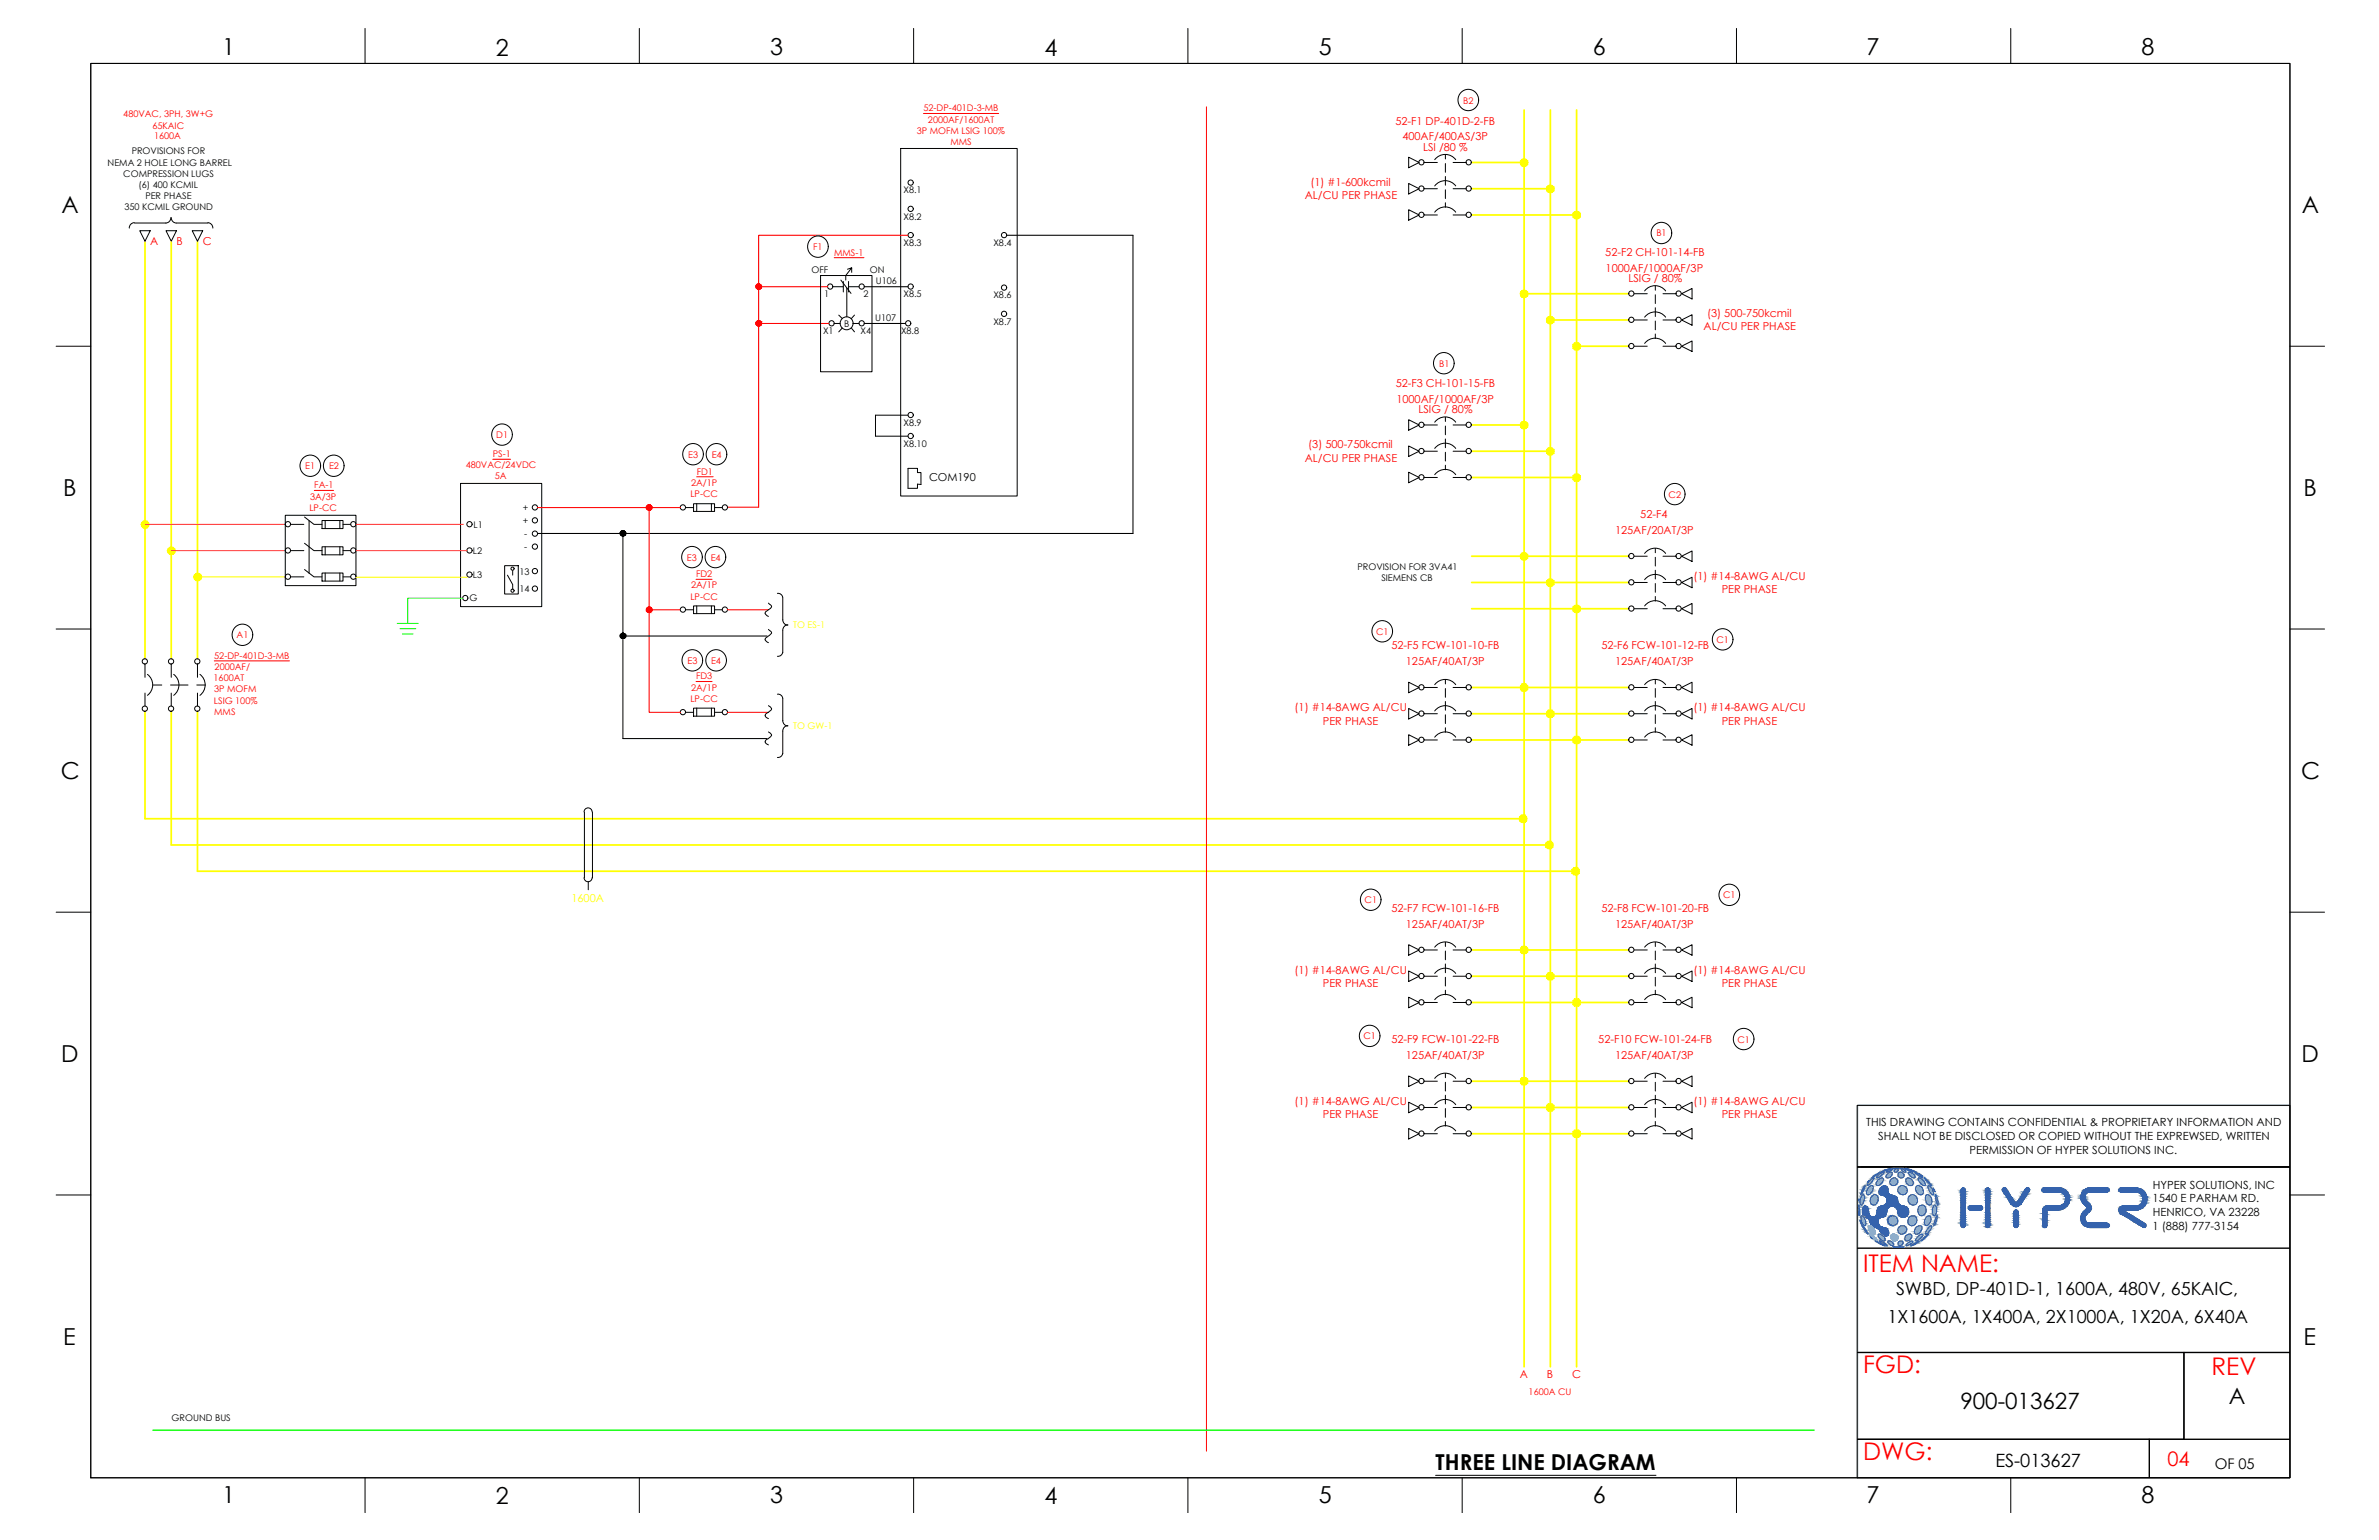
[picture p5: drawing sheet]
<svg xmlns="http://www.w3.org/2000/svg" width="432mm" height="279mm" viewBox="0 0 432 279" stroke-linecap="round" stroke-linejoin="round" font-family="sans-serif">
<defs><g id="words">
<g font-size="4.4" fill="#f00">
<text x="338.2" y="230.8">ITEM NAME:</text>
<text x="338.2" y="249.1">FGD:</text>
<text x="401.4" y="249.4">REV</text>
<text x="338.2" y="264.9">DWG:</text>
</g>
<g font-size="4.2">
<text x="40.4" y="10">1</text>
<text x="90" y="10.1">2</text>
<text x="139.8" y="10">3</text>
<text x="189.6" y="10.1">4</text>
<text x="239.4" y="10">5</text>
<text x="289.1" y="10">6</text>
<text x="338.8" y="10">7</text>
<text x="388.7" y="10">8</text>
<text x="11.1" y="38.7">A</text>
<text x="417.8" y="38.7">A</text>
<text x="11.5" y="90">B</text>
<text x="418.1" y="90">B</text>
<text x="11" y="141.3">C</text>
<text x="417.7" y="141.3">C</text>
<text x="11.1" y="192.7">D</text>
<text x="417.7" y="192.7">D</text>
<text x="11.5" y="244">E</text>
<text x="418.1" y="244">E</text>
<text x="40.4" y="272.7">1</text>
<text x="90" y="272.8">2</text>
<text x="139.8" y="272.7">3</text>
<text x="189.6" y="272.8">4</text>
<text x="239.4" y="272.7">5</text>
<text x="289.1" y="272.7">6</text>
<text x="338.8" y="272.7">7</text>
<text x="388.7" y="272.7">8</text>
</g>
<g font-size="4.1">
<text x="355.8" y="255.7">900-013627</text>
<text x="404.5" y="254.7">A</text>
</g>
<text font-size="4" x="260.6" y="266.8">THREE LINE DIAGRAM</text>
<text font-size="3.6" fill="#f00" x="393.4" y="266">04</text>
<g font-size="3.3">
<text x="344.1" y="235">SWBD, DP-401D-1, 1600A, 480V, 65KAIC,</text>
<text x="342.6" y="240">1X1600A, 1X400A, 2X1000A, 1X20A, 6X40A</text>
<text x="362.2" y="266.1">ES-013627</text>
</g>
<text font-size="2.7" x="402" y="266.5">OF 05</text>
<g font-size="2" fill="#f00">
<text x="253.3" y="22.6">52-F1 DP-401D-2-FB</text>
<text x="254.5" y="25.5">400AF/400AS/3P</text>
<text x="258.3" y="27.4">LSI /80 %</text>
<text x="237.8" y="33.7">(1) #1-600kcmil</text>
<text x="236.8" y="36.1">AL/CU PER PHASE</text>
<text x="27.3" y="44.5">A</text>
<text x="32" y="44.5">B</text>
<text x="36.8" y="44.5">C</text>
<text x="291.4" y="46.4">52-F2 CH-101-14-FB</text>
<text x="291.4" y="49.3">1000AF/1000AF/3P</text>
<text x="295.6" y="51.2">LSIG / 80%</text>
<text x="309.2" y="60">AL/CU PER PHASE</text>
<text x="309.8" y="57.5">(3) 500-750kcmil</text>
<text x="253.3" y="70.2">52-F3 CH-101-15-FB</text>
<text x="253.5" y="73.1">1000AF/1000AF/3P</text>
<text x="257.5" y="75">LSIG / 80%</text>
<text x="236.8" y="83.8">AL/CU PER PHASE</text>
<text x="237.5" y="81.3">(3) 500-750kcmil</text>
<text x="297.7" y="94.1">52-F4</text>
<text x="293.1" y="96.9">125AF/20AT/3P</text>
<text x="307.4" y="105.2">(1) #14-8AWG AL/CU</text>
<text x="312.5" y="107.6">PER PHASE</text>
<text x="252.6" y="117.8">52-F5 FCW-101-10-FB</text>
<text x="290.7" y="117.8">52-F6 FCW-101-12-FB</text>
<text x="255.2" y="120.7">125AF/40AT/3P</text>
<text x="293.1" y="120.7">125AF/40AT/3P</text>
<text x="235" y="129">(1) #14-8AWG AL/CU</text>
<text x="240.1" y="131.5">PER PHASE</text>
<text x="307.4" y="129">(1) #14-8AWG AL/CU</text>
<text x="312.5" y="131.5">PER PHASE</text>
<text x="252.6" y="165.4">52-F7 FCW-101-16-FB</text>
<text x="290.7" y="165.4">52-F8 FCW-101-20-FB</text>
<text x="255.2" y="168.3">125AF/40AT/3P</text>
<text x="293.1" y="168.3">125AF/40AT/3P</text>
<text x="235" y="176.7">(1) #14-8AWG AL/CU</text>
<text x="240.1" y="179.1">PER PHASE</text>
<text x="307.4" y="176.7">(1) #14-8AWG AL/CU</text>
<text x="312.5" y="179.1">PER PHASE</text>
<text x="252.6" y="189.2">52-F9 FCW-101-22-FB</text>
<text x="290.1" y="189.2">52-F10 FCW-101-24-FB</text>
<text x="255.2" y="192.1">125AF/40AT/3P</text>
<text x="293.1" y="192.1">125AF/40AT/3P</text>
<text x="235" y="200.5">(1) #14-8AWG AL/CU</text>
<text x="240.1" y="202.9">PER PHASE</text>
<text x="307.4" y="200.5">(1) #14-8AWG AL/CU</text>
<text x="312.5" y="202.9">PER PHASE</text>
<text x="275.9" y="250">A</text>
<text x="280.8" y="250">B</text>
<text x="285.3" y="250">C</text>
</g>
<g font-size="2">
<text x="168.6" y="87.3">COM190</text>
<text x="338.7" y="204.4">THIS DRAWING CONTAINS CONFIDENTIAL &amp; PROPRIETARY INFORMATION AND</text>
<text x="340.9" y="206.8">SHALL NOT BE DISCLOSED OR COPIED WITHOUT THE EXPREWSED, WRITTEN</text>
<text x="357.5" y="209.3">PERMISSION OF HYPER SOLUTIONS INC.</text>
<text x="390.7" y="215.7">HYPER SOLUTIONS, INC</text>
<text x="390.7" y="218.1">1540 E PARHAM RD.</text>
<text x="390.7" y="220.6">HENRICO, VA 23228</text>
<text x="390.7" y="223.2">1 (888) 777-3154</text>
</g>
<text font-size="2" fill="#ff0" x="103.7" y="163.6">1600A</text>
<g font-size="1.7" fill="#f00">
<text x="22.4" y="21.3">480VAC, 3PH, 3W+G</text>
<text x="27.7" y="23.3">65KAIC</text>
<text x="167.6" y="20.2">52-DP-401D-3-MB</text>
<text x="168.4" y="22.2">2000AF/1600AT</text>
<text x="265.6" y="18.8">B2</text>
<text x="28" y="25.3">1600A</text>
<text x="166.4" y="24.3">3P MOFM LSIG 100%</text>
<text x="172.5" y="26.3">MMS</text>
<text x="147.6" y="45.4">F1</text>
<text x="151.4" y="46.4">MMS-1</text>
<text x="300.6" y="42.9">B1</text>
<text x="261.2" y="66.5">B1</text>
<text x="89.4" y="82.9">PS-1</text>
<text x="90.1" y="79.5">D1</text>
<text x="124.9" y="83">E3</text>
<text x="129.2" y="83">E4</text>
<text x="55.4" y="85.2">E1</text>
<text x="57.1" y="88.6">FA-1</text>
<text x="59.7" y="85.2">E2</text>
<text x="84.5" y="85">480VAC/24VDC</text>
<text x="89.8" y="86.9">5A</text>
<text x="125.4" y="88.2">2A/1P</text>
<text x="126.5" y="86.1">FD1</text>
<text x="56.2" y="92.7">LP-CC</text>
<text x="56.3" y="90.6">3A/3P</text>
<text x="125.3" y="90.2">LP-CC</text>
<text x="302.9" y="90.3">C2</text>
<text x="124.7" y="101.7">E3</text>
<text x="129" y="101.7">E4</text>
<text x="125.4" y="106.8">2A/1P</text>
<text x="126.3" y="104.7">FD2</text>
<text x="125.3" y="108.8">LP-CC</text>
<text x="38.9" y="119.6">52-DP-401D-3-MB</text>
<text x="43" y="115.8">A1</text>
<text x="249.8" y="115.2">C1</text>
<text x="311.6" y="116.6">C1</text>
<text x="38.8" y="123.6">1600AT</text>
<text x="38.9" y="125.6">3P MOFM</text>
<text x="39" y="121.6">2000AF/</text>
<text x="124.8" y="120.5">E3</text>
<text x="125.4" y="125.3">2A/1P</text>
<text x="126.3" y="123.3">FD3</text>
<text x="129.1" y="120.5">E4</text>
<text x="38.8" y="127.6">LSIG 100%</text>
<text x="38.9" y="129.7">MMS</text>
<text x="125.3" y="127.3">LP-CC</text>
<text x="247.7" y="163.8">C1</text>
<text x="312.8" y="163">C1</text>
<text x="247.5" y="188.5">C1</text>
<text x="315.4" y="189.2">C1</text>
<text x="277.5" y="253.1">1600A CU</text>
</g>
<g font-size="1.7">
<text x="23.9" y="28">PROVISIONS FOR</text>
<text x="19.5" y="30">NEMA 2 HOLE LONG BARREL</text>
<text x="22.4" y="32.1">COMPRESSION LUGS</text>
<text x="25.1" y="34.1">(6) 400 KCMIL</text>
<text x="164" y="35.1">X8.1</text>
<text x="22.6" y="38.1">350 KCMIL GROUND</text>
<text x="26.4" y="36.1">PER PHASE</text>
<text x="164" y="39.8">X8.2</text>
<text x="164" y="44.6">X8.3</text>
<text x="180.3" y="44.6">X8.4</text>
<text x="147.3" y="49.5">OFF</text>
<text x="149.6" y="53.9">1</text>
<text x="156.7" y="53.9">2</text>
<text x="157.9" y="49.5">ON</text>
<text x="159" y="51.5">U106</text>
<text x="164" y="53.9">X8.5</text>
<text x="153.2" y="59.3">B</text>
<text x="158.8" y="58.2">U107</text>
<text x="180.3" y="54.1">X8.6</text>
<text x="180.3" y="58.9">X8.7</text>
<text x="149.4" y="60.6">X1</text>
<text x="156.2" y="60.6">X4</text>
<text x="163.5" y="60.6">X8.8</text>
<text x="164" y="77.2">X8.9</text>
<text x="164" y="81">X8.10</text>
<text x="85.9" y="95.8">L1</text>
<text x="94.9" y="92.7">+</text>
<text x="94.9" y="95.1">+</text>
<text x="85.8" y="100.5">L2</text>
<text x="95.2" y="97.4">-</text>
<text x="95.2" y="99.8">-</text>
<text x="85.8" y="104.9">L3</text>
<text x="94.3" y="104.3">13</text>
<text x="94.3" y="107.4">14</text>
<text x="246.4" y="103.5">PROVISION FOR 3VA41</text>
<text x="250.7" y="105.4">SIEMENS CB</text>
<text x="85.2" y="109.1">G</text>
<text x="31.1" y="257.8">GROUND BUS</text>
</g>
<g font-size="1.7" fill="#ff0">
<text x="144" y="114">TO ES-1</text>
<text x="144" y="132.3">TO GW-1</text>
</g>
</g></defs>
<!-- layer: GRID -->
<path d="M415.6 200.5h-78.5v67.5" fill="none" stroke="#6ec1dd" stroke-width=".25"/>
<!-- layer: BUS -->
<g fill="none" stroke="#ff0" stroke-width=".32">
<path d="M276.6 20v228M281.4 20v228M286.2 20v228M267.1 29.5h9.5M267.1 34.2h14.3M267.1 39h19.1M26.3 43.8v75.7M31.1 43.8v75.7M35.8 43.8v75.7M276.6 53.3h19.1M281.4 58.1h14.3M267.1 77.1h9.5"/>
<path d="M286.2 62.8h9.5M267.1 81.9h14.3M267.1 86.6h19.1M267.1 100.9h28.6M267.1 105.7h28.6M267.1 110.4h28.6M26.3 129v19.5h249.6M31.1 129v24.3h249.6M35.8 129v29.1h249.7M267.1 124.7h28.6M267.1 129.5h28.6M267.1 134.3h28.6"/>
<path d="M267.1 172.4h28.6M267.1 177.1h28.6M267.1 181.9h28.6M267.1 196.2h28.6M267.1 200.9h28.6M267.1 205.7h28.6"/>
</g>
<g fill="#ff0" stroke="#ff0" stroke-width=".18">
<path d="M276.3 28.9l.3 .6v-.7zM276 29.2l.3-.3 .3 .6zM276 29.2l-.1 .3h.7z"/>
<path d="M275.9 29.5l.1 .4 .6-.4zM276 29.9l.6-.4-.3 .6zM276.6 29.5l-.3 .6 .3 .1z"/>
<path d="M276.6 29.5v.7l.4-.1zM276.6 29.5l.7 .4-.3 .2zM276.6 29.5l.7 .4v-.4z"/>
<path d="M276.6 29.5h.7v-.3zM277 28.9l.3 .3-.7 .3zM276.6 28.8v.7l.4-.6z"/>
<path d="M285.8 38.4l.4 .6v-.7zM285.5 38.7l.3-.3 .4 .6zM285.5 38.7v.3h.7z"/>
<path d="M285.5 39v.4l.7-.4zM285.5 39.4l.7-.4-.4 .6zM286.2 39l-.4 .6 .4 .2z"/>
<path d="M286.2 39v.8l.3-.2zM286.2 39l.6 .4-.3 .2zM286.2 39l.6 .4 .1-.4z"/>
<path d="M286.2 39h.7l-.1-.3zM286.5 38.4l.3 .3-.6 .3zM286.2 38.3v.7l.3-.6z"/>
<path d="M281 33.7l.4 .5v-.7zM280.8 33.9l.2-.2 .4 .5zM280.8 33.9l-.1 .3h.7z"/>
<path d="M280.7 34.2l.1 .4 .6-.4zM280.8 34.6l.6-.4-.4 .7zM281.4 34.2l-.4 .7 .4 .1z"/>
<path d="M281.4 34.2v.8l.3-.1zM281.4 34.2l.6 .4-.3 .3zM281.4 34.2l.6 .4 .1-.4z"/>
<path d="M281.4 34.2h.7l-.1-.3zM281.7 33.7l.3 .2-.6 .3zM281.4 33.5v.7l.3-.5z"/>
<path d="M276.3 52.7l.3 .6v-.7zM276 53l.3-.3 .3 .6zM276 53l-.1 .3h.7z"/>
<path d="M275.9 53.3l.1 .4 .6-.4zM276 53.7l.6-.4-.3 .6zM276.6 53.3l-.3 .6 .3 .2z"/>
<path d="M276.6 53.3v.8l.4-.2zM276.6 53.3l.7 .4-.3 .2zM276.6 53.3l.7 .4v-.4z"/>
<path d="M276.6 53.3h.7v-.3zM277 52.7l.3 .3-.7 .3zM276.6 52.6v.7l.4-.6z"/>
<path d="M285.8 62.2l.4 .6v-.7zM285.5 62.5l.3-.3 .4 .6zM285.5 62.5v.3h.7z"/>
<path d="M285.5 62.8v.4l.7-.4zM285.5 63.2l.7-.4-.4 .7zM286.2 62.8l-.4 .7 .4 .1z"/>
<path d="M286.2 62.8v.8l.3-.1zM286.2 62.8l.6 .4-.3 .3zM286.2 62.8l.6 .4 .1-.4z"/>
<path d="M286.2 62.8h.7l-.1-.3zM286.5 62.2l.3 .3-.6 .3zM286.2 62.1v.7l.3-.6z"/>
<path d="M281 57.5l.4 .6v-.7zM280.8 57.7l.2-.2 .4 .6zM280.8 57.7l-.1 .4h.7z"/>
<path d="M280.7 58.1l.1 .3 .6-.3zM280.8 58.4l.6-.3-.4 .6zM281.4 58.1l-.4 .6 .4 .1z"/>
<path d="M281.4 58.1v.7l.3-.1zM281.4 58.1l.6 .3-.3 .3zM281.4 58.1l.6 .3 .1-.3z"/>
<path d="M281.4 58.1h.7l-.1-.4zM281.7 57.5l.3 .2-.6 .4zM281.4 57.4v.7l.3-.6z"/>
<path d="M276.3 76.5l.3 .6v-.7zM276 76.8l.3-.3 .3 .6zM276 76.8l-.1 .3h.7z"/>
<path d="M275.9 77.1l.1 .4 .6-.4zM276 77.5l.6-.4-.3 .6zM276.6 77.1l-.3 .6 .3 .2z"/>
<path d="M276.6 77.1v.8l.4-.2zM276.6 77.1l.7 .4-.3 .2zM276.6 77.1l.7 .4v-.4z"/>
<path d="M276.6 77.1h.7v-.3zM277 76.5l.3 .3-.7 .3zM276.6 76.4v.7l.4-.6z"/>
<path d="M285.8 86.1l.4 .5v-.7zM285.5 86.3l.3-.2 .4 .5zM285.5 86.3v.3h.7z"/>
<path d="M285.5 86.6v.4l.7-.4zM285.5 87l.7-.4-.4 .7zM286.2 86.6l-.4 .7 .4 .1z"/>
<path d="M286.2 86.6v.8l.3-.1zM286.2 86.6l.6 .4-.3 .3zM286.2 86.6l.6 .4 .1-.4z"/>
<path d="M286.2 86.6h.7l-.1-.3zM286.5 86.1l.3 .2-.6 .3zM286.2 85.9v.7l.3-.5z"/>
<path d="M281 81.3l.4 .6v-.7zM280.8 81.5l.2-.2 .4 .6zM280.8 81.5l-.1 .4h.7z"/>
<path d="M280.7 81.9l.1 .3 .6-.3zM280.8 82.2l.6-.3-.4 .6zM281.4 81.9l-.4 .6 .4 .1z"/>
<path d="M281.4 81.9v.7l.3-.1zM281.4 81.9l.6 .3-.3 .3zM281.4 81.9l.6 .3 .1-.3z"/>
<path d="M281.4 81.9h.7l-.1-.4zM281.7 81.3l.3 .2-.6 .4zM281.4 81.2v.7l.3-.6z"/>
<path d="M276.3 100.3l.3 .6v-.7zM276 100.6l.3-.3 .3 .6zM276 100.6l-.1 .3h.7z"/>
<path d="M275.9 100.9l.1 .4 .6-.4zM276 101.3l.6-.4-.3 .7zM276.6 100.9l-.3 .7 .3 .1z"/>
<path d="M276.6 100.9v.8l.4-.1zM276.6 100.9l.7 .4-.3 .3zM276.6 100.9l.7 .4v-.4z"/>
<path d="M276.6 100.9h.7v-.3zM277 100.3l.3 .3-.7 .3zM276.6 100.2v.7l.4-.6z"/>
<path d="M285.8 109.9l.4 .5v-.7zM285.5 110.1l.3-.2 .4 .5zM285.5 110.1v.3h.7z"/>
<path d="M285.5 110.4v.4l.7-.4zM285.5 110.8l.7-.4-.4 .7zM286.2 110.4l-.4 .7 .4 .1z"/>
<path d="M286.2 110.4v.8l.3-.1zM286.2 110.4l.6 .4-.3 .3zM286.2 110.4l.6 .4 .1-.4z"/>
<path d="M286.2 110.4h.7l-.1-.3zM286.5 109.9l.3 .2-.6 .3zM286.2 109.7v.7l.3-.5z"/>
<path d="M281 105.1l.4 .6v-.7zM280.8 105.4l.2-.3 .4 .6zM280.8 105.4l-.1 .3h.7z"/>
<path d="M280.7 105.7l.1 .4 .6-.4zM280.8 106.1l.6-.4-.4 .6zM281.4 105.7l-.4 .6 .4 .1z"/>
<path d="M281.4 105.7v.7l.3-.1zM281.4 105.7l.6 .4-.3 .2zM281.4 105.7l.6 .4 .1-.4z"/>
<path d="M281.4 105.7h.7l-.1-.3zM281.7 105.1l.3 .3-.6 .3zM281.4 105v.7l.3-.6z"/>
<path d="M276.3 124.1l.3 .6v-.7zM276.3 124.1l.3 .6-.6-.3zM276 124.4l-.1 .3h.7z"/>
<path d="M275.9 124.7l.1 .4 .6-.4zM276 125.1l.6-.4-.3 .7zM276.6 124.7l-.3 .7h.3z"/>
<path d="M276.6 124.7v.7h.4zM276.6 124.7l.7 .4-.3 .3zM276.6 124.7l.7 .4v-.4z"/>
<path d="M276.6 124.7h.7v-.3zM277 124.1l.3 .3-.7 .3zM276.6 124v.7l.4-.6z"/>
<path d="M285.8 133.6l.4 .7v-.7zM285.8 133.6l.4 .7-.7-.4zM285.5 133.9v.4h.7z"/>
<path d="M285.5 134.3v.3l.7-.3zM285.5 134.6l.7-.3-.4 .6zM286.2 134.3l-.4 .6 .4 .1z"/>
<path d="M286.2 134.3v.7l.3-.1zM286.2 134.3l.6 .3-.3 .3zM286.2 134.3l.6 .3 .1-.3z"/>
<path d="M286.2 134.3h.7l-.1-.4zM286.5 133.6l.3 .3-.6 .4zM286.2 133.6v.7l.3-.7z"/>
<path d="M281 128.9l.4 .6v-.7zM281 128.9l.4 .6-.6-.3zM280.8 129.2l-.1 .3h.7z"/>
<path d="M280.7 129.5l.1 .4 .6-.4zM280.8 129.9l.6-.4-.4 .6zM281.4 129.5l-.4 .6 .4 .1z"/>
<path d="M281.4 129.5v.7l.3-.1zM281.4 129.5l.6 .4-.3 .2zM281.4 129.5l.6 .4 .1-.4z"/>
<path d="M281.4 129.5h.7l-.1-.3zM281.7 128.9l.3 .3-.6 .3zM281.4 128.8v.7l.3-.6z"/>
<path d="M276.1 147.9l.3 .6v-.7zM276.1 147.9l.3 .6-.6-.3zM275.8 148.2l-.1 .3h.7z"/>
<path d="M275.7 148.5l.1 .4 .6-.4zM275.8 148.9l.6-.4-.3 .7zM276.4 148.5l-.3 .7h.3z"/>
<path d="M276.4 148.5v.7h.4zM276.4 148.5l.7 .4-.3 .3zM276.4 148.5l.7 .4v-.4z"/>
<path d="M276.4 148.5h.7v-.3zM276.8 147.9l.3 .3-.7 .3zM276.4 147.8v.7l.4-.6z"/>
<path d="M285.7 157.4l.3 .7v-.7zM285.7 157.4l.3 .7-.7-.4zM285.3 157.7v.4h.7z"/>
<path d="M285.3 158.1v.3l.7-.3zM285.3 158.4l.7-.3-.3 .6zM286 158.1l-.3 .6 .3 .1z"/>
<path d="M286 158.1v.7l.3-.1zM286 158.1l.6 .3-.3 .3zM286 158.1l.6 .3 .1-.3z"/>
<path d="M286 158.1h.7l-.1-.4zM286.3 157.4l.3 .3-.6 .4zM286 157.4v.7l.3-.7z"/>
<path d="M280.9 152.7l.3 .6v-.7zM280.9 152.7l.3 .6-.6-.3zM280.6 153l-.1 .3h.7z"/>
<path d="M280.5 153.3l.1 .4 .6-.4zM280.6 153.7l.6-.4-.3 .6zM281.2 153.3l-.3 .6 .3 .1z"/>
<path d="M281.2 153.3v.7l.4-.1zM281.2 153.3l.6 .4-.2 .2zM281.2 153.3l.6 .4 .1-.4z"/>
<path d="M281.2 153.3h.7l-.1-.3zM281.6 152.7l.2 .3-.6 .3zM281.2 152.6v.7l.4-.6z"/>
<path d="M276.3 171.7l.3 .7v-.7zM276.3 171.7l.3 .7-.6-.4zM276 172l-.1 .4h.7z"/>
<path d="M275.9 172.4l.1 .3 .6-.3zM276 172.7l.6-.3-.3 .6zM276.6 172.4l-.3 .6 .3 .1z"/>
<path d="M276.6 172.4v.7l.4-.1zM276.6 172.4l.7 .3-.3 .3zM276.6 172.4l.7 .3v-.3z"/>
<path d="M276.6 172.4h.7v-.4zM277 171.7l.3 .3-.7 .4zM276.6 171.7v.7l.4-.7z"/>
<path d="M285.8 181.2l.4 .7v-.7zM285.8 181.2l.4 .7-.7-.3zM285.5 181.6v.3h.7z"/>
<path d="M285.5 181.9v.4l.7-.4zM285.5 182.3l.7-.4-.4 .6zM286.2 181.9l-.4 .6 .4 .1z"/>
<path d="M286.2 181.9v.7l.3-.1zM286.2 181.9l.6 .4-.3 .2zM286.2 181.9l.6 .4 .1-.4z"/>
<path d="M286.2 181.9h.7l-.1-.3zM286.5 181.2l.3 .4-.6 .3zM286.2 181.2v.7l.3-.7z"/>
<path d="M281 176.5l.4 .6v-.7zM281 176.5l.4 .6-.6-.3zM280.8 176.8l-.1 .3h.7z"/>
<path d="M280.7 177.1l.1 .4 .6-.4zM280.8 177.5l.6-.4-.4 .7zM281.4 177.1l-.4 .7h.4z"/>
<path d="M281.4 177.1v.7h.3zM281.4 177.1l.6 .4-.3 .3zM281.4 177.1l.6 .4 .1-.4z"/>
<path d="M281.4 177.1h.7l-.1-.3zM281.7 176.5l.3 .3-.6 .3zM281.4 176.4v.7l.3-.6z"/>
<path d="M276.3 195.5l.3 .7v-.7zM276.3 195.5l.3 .7-.6-.4zM276 195.8l-.1 .4h.7z"/>
<path d="M275.9 196.2l.1 .3 .6-.3zM276 196.5l.6-.3-.3 .6zM276.6 196.2l-.3 .6 .3 .1z"/>
<path d="M276.6 196.2v.7l.4-.1zM276.6 196.2l.7 .3-.3 .3zM276.6 196.2l.7 .3v-.3z"/>
<path d="M276.6 196.2h.7v-.4zM277 195.5l.3 .3-.7 .4zM276.6 195.5v.7l.4-.7z"/>
<path d="M285.8 205.1l.4 .6v-.7zM285.8 205.1l.4 .6-.7-.4zM285.5 205.3v.4h.7z"/>
<path d="M285.5 205.7v.4l.7-.4zM285.5 206.1l.7-.4-.4 .6zM286.2 205.7l-.4 .6 .4 .1z"/>
<path d="M286.2 205.7v.7l.3-.1zM286.2 205.7l.6 .4-.3 .2zM286.2 205.7l.6 .4 .1-.4z"/>
<path d="M286.2 205.7h.7l-.1-.4zM286.5 205.1l.3 .2-.6 .4zM286.2 205v.7l.3-.6z"/>
<path d="M281 200.3l.4 .6v-.7zM281 200.3l.4 .6-.6-.4zM280.8 200.5l-.1 .4h.7z"/>
<path d="M280.7 200.9l.1 .4 .6-.4zM280.8 201.3l.6-.4-.4 .7zM281.4 200.9l-.4 .7h.4z"/>
<path d="M281.4 200.9v.7h.3zM281.4 200.9l.6 .4-.3 .3zM281.4 200.9l.6 .4 .1-.4z"/>
<path d="M281.4 200.9h.7l-.1-.4zM281.7 200.3l.3 .2-.6 .4zM281.4 200.2v.7l.3-.6z"/>
<path d="M26 94.6l.3 .5v-.7zM25.7 94.8l.3-.2 .3 .5zM25.7 94.8l-.1 .3h.7z"/>
<path d="M25.6 95.1l.1 .4 .6-.4zM25.7 95.5l.6-.4-.3 .7zM26.3 95.1l-.3 .7 .3 .1z"/>
<path d="M26.3 95.1v.8l.4-.1zM26.3 95.1l.7 .4-.3 .3zM26.3 95.1l.7 .4 .1-.4z"/>
<path d="M26.3 95.1h.8l-.1-.3zM26.7 94.6l.3 .2-.7 .3zM26.3 94.4v.7l.4-.5z"/>
<path d="M35.5 104.1l.3 .6v-.7zM35.3 104.3l.2-.2 .3 .6zM35.3 104.3l-.2 .4h.7z"/>
<path d="M35.1 104.7l.2 .3 .5-.3zM35.3 105l.5-.3-.3 .6zM35.8 104.7l-.3 .6 .3 .1z"/>
<path d="M35.8 104.7v.7l.4-.1zM35.8 104.7l.7 .3-.3 .3zM35.8 104.7l.7 .3 .1-.3z"/>
<path d="M35.8 104.7h.8l-.1-.4zM36.2 104.1l.3 .2-.7 .4zM35.8 104v.7l.4-.6z"/>
<path d="M30.8 99.3l.3 .6v-.7zM30.5 99.6l.3-.3 .3 .6zM30.5 99.6l-.1 .3h.7z"/>
<path d="M30.4 99.9l.1 .4 .6-.4zM30.5 100.3l.6-.4-.3 .6zM31.1 99.9l-.3 .6 .3 .2z"/>
<path d="M31.1 99.9v.8l.4-.2zM31.1 99.9l.6 .4-.2 .2zM31.1 99.9l.6 .4 .1-.4z"/>
<path d="M31.1 99.9h.7l-.1-.3zM31.5 99.3l.2 .3-.6 .3zM31.1 99.2v.7l.4-.6z"/>
</g>
<!-- layer: 0 -->
<g fill="none" stroke="#000" stroke-width=".18">
<path d="M16.5 11.5h399.1v256.6h-399.1zM66.3 5.2v6.3M116 5.2v6.3M165.8 5.2v6.3M215.6 5.2v6.3M265.4 5.2v6.3M315.2 5.2v6.3M365 5.2v6.3M31 39.5a.95 .95 0 0 1-.9 1M31.1 39.5a.95 .95 0 0 0 .9 1M163.5 26.9h21.1v63.1h-21.1zM255.7 28.5l1.9 1-1.9 .9z"/>
<path d="M255.7 33.3l1.9 .9-1.9 1zM255.7 38.1l1.9 .9-1.9 1zM258.5 34.2h2.4M258.5 39h2.4M258.5 29.5h2.4M260.4 33.7a2.38 2.38 0 0 1 3.8 0M260.4 38.5a2.38 2.38 0 0 1 3.8 0M260.4 29a2.38 2.38 0 0 1 3.8 0M262.3 28.1v.7M262.3 29.7v1.6M262.3 32v1.6M262.3 34.4v1.6"/>
<path d="M262.3 36.8v.8M263.7 34.2h2.5M263.7 39h2.5M263.7 29.5h2.5M24.4 40.4a.95 .95 0 0 0-.9 1M24.4 40.5h5.7M25.4 41.9h1.9l-1 1.9zM30.1 41.9h1.9l-.9 1.9zM32 40.5h5.7M34.9 41.9h1.9l-1 1.9zM37.7 40.4a.95 .95 0 0 1 .9 1M148.9 50h9.4v17.5h-9.4z"/>
<path d="M151.2 52h1.9M151.4 58.7h1.1M152.2 57.2l.7 .6M152.6 50.8l1.9 2.4M152.9 59.5l-.7 .7M153.1 51.1v1.9M153.7 52.2v5.3M153.8 48.8l.8-.2-1.1 1.4v.8M154 52h1.9M154 51.1v1.9M154.5 59.5l.6 .7M154.6 48.6v.8"/>
<path d="M154.8 58.7h1.1M155.1 57.2l-.6 .6M296.6 58.1h2.4M296.6 53.3h2.4M298.5 57.5a2.38 2.38 0 0 1 3.8 0M298.5 52.8a2.38 2.38 0 0 1 3.8 0M300.4 51.9v.8M300.4 53.5v1.6M300.4 55.8v1.6M300.4 58.2v1.6M301.8 58.1h2.5M301.8 53.3h2.5"/>
<path d="M305.2 53.3l1.9-1v1.9zM305.2 58.1l1.9-1v1.9zM10.2 62.8h6.3M164.8 75.3h-5.9v3.8h5.9M255.7 76.2l1.9 .9-1.9 1zM258.5 77.1h2.4M260.4 76.6a2.38 2.38 0 0 1 3.8 0M262.3 75.7v.8M262.3 77.3v1.6M262.3 79.6v1.6M263.7 77.1h2.5M296.6 62.8h2.4"/>
<path d="M298.5 62.3a2.38 2.38 0 0 1 3.8 0M300.4 60.6v.8M301.8 62.8h2.5M305.2 62.8l1.9-.9v1.9zM415.6 62.8h6.3M51.8 93.5h12.8v12.7h-12.8zM52.7 95.1h2.4M52.7 99.9h2.4M55.3 98.6l1.7 1.3h1.4M55.3 93.8l1.7 1.3h1.4M56.1 94.5v9.5M58.4 94.4h3.9v1.5h-3.9z"/>
<path d="M58.4 99.2h3.9v1.5h-3.9zM59 94.4v1.5M59 99.2v1.5M61.7 94.4v1.5M61.7 99.2v1.5M62.3 95.1h1.4M62.3 99.9h1.4M83.6 87.7h14.7v22.4h-14.7zM113.1 96.8v37.2M124.4 92.1h1.5M125.9 91.4h3.8v1.4h-3.8zM126.5 91.4v1.4"/>
<path d="M129.1 91.4v1.4M129.7 92.1h1.4M164.8 85h1.7v.7h.7v2.2l-.7-.1v.8h-1.7zM255.7 80.9l1.9 1-1.9 .9zM255.7 85.7l1.9 .9-1.9 1zM258.5 81.9h2.4M258.5 86.6h2.4M260.4 81.4a2.38 2.38 0 0 1 3.8 0M260.4 86.1a2.38 2.38 0 0 1 3.8 0M262.3 82.1v1.5M262.3 84.4v.8M263.7 81.9h2.5"/>
<path d="M263.7 86.6h2.5M300.4 99.5v.8M10.2 114.1h6.3M52.7 104.7h2.4M55.3 103.3l1.7 1.4h1.4M58.4 104h3.9v1.4h-3.9zM59 104v1.4M61.7 104v1.4M62.3 104.7h1.4M91.6 102.6h2.5v5.2h-2.5zM92.1 104.3l1 1.8v.8M93.1 103.5v.8"/>
<path d="M124.4 110.6h1.5M125.9 109.9h3.8v1.4h-3.8zM126.5 109.9v1.4M129.1 109.9v1.4M129.7 110.6h1.4M139.5 109.4l.2 .2a.45 .45 0 0 1 .3 .5 .45 .45 0 0 1-.3 .4l-.7 .4a.54 .54 0 0 0 0 .6 .54 .54 0 0 0 .5 .3M139.5 114.2l.5 .4v.3l-1 .8a.54 .54 0 0 0 0 .6 .54 .54 0 0 0 .5 .3M141.1 107.7a.86 .86 0 0 1 1 .7v4.1M142.1 118.3a.86 .86 0 0 1-1 .8M142.1 114.4v4M142.1 112.4a.95 .95 0 0 0 .9 1M143 113.4a.95 .95 0 0 0-.9 .9"/>
<path d="M296.6 105.7h2.4M296.6 110.4h2.4M296.6 100.9h2.4M298.5 105.2a2.38 2.38 0 0 1 3.8 0M298.5 109.9a2.38 2.38 0 0 1 3.8 0M298.5 100.4a2.38 2.38 0 0 1 3.8 0M300.4 101.1v1.6M300.4 103.5v1.5M300.4 105.9v1.6M300.4 108.2v.8M301.8 105.7h2.5M301.8 110.4h2.5"/>
<path d="M301.8 100.9h2.5M305.2 100.9l1.9-.9v1.9zM305.2 105.7l1.9-1v1.9zM305.2 110.4l1.9-.9v1.9zM415.6 114.1h6.3M26.3 120.5v2.4M26.3 125.7v2.4M26.8 122.3a2.38 2.38 0 0 1 0 3.9M27.8 124.3h1.6M31 124.3h3.1M31.1 120.5v2.4M31.1 125.7v2.4"/>
<path d="M31.5 122.3a2.38 2.38 0 0 1 0 3.9M35.7 124.3h1.6M35.8 120.5v2.4M35.8 125.7v2.4M36.3 122.3a2.38 2.38 0 0 1 0 3.9M124.4 129.2h1.5M125.9 128.5h3.8v1.4h-3.8zM126.5 128.5v1.4M129.1 128.5v1.4M129.7 129.2h1.4M139.5 128l.2 .2a.45 .45 0 0 1 .3 .4 .45 .45 0 0 1-.3 .4l-.2 .2a.57 .57 0 0 0-.7 .6 .57 .57 0 0 0 .7 .6M139.5 132.8l.2 .1a.45 .45 0 0 1 .3 .5 .45 .45 0 0 1-.3 .4l-.2 .2a.57 .57 0 0 0-.7 .6 .57 .57 0 0 0 .7 .5"/>
<path d="M141.1 125.9a.86 .86 0 0 1 1 .8v4.1M142.1 136.7a.86 .86 0 0 1-1 .7M142.1 132.7v4M142.1 130.7a.95 .95 0 0 0 .9 1M143 131.6a.95 .95 0 0 0-.9 1M255.7 123.8l1.9 .9-1.9 1zM255.7 128.5l1.9 1-1.9 .9zM255.7 133.3l1.9 1-1.9 .9zM258.5 129.5h2.4M258.5 134.3h2.4M258.5 124.7h2.4M260.4 129a2.38 2.38 0 0 1 3.8 0"/>
<path d="M260.4 133.7a2.38 2.38 0 0 1 3.8 0M260.4 124.2a2.38 2.38 0 0 1 3.8 0M262.3 123.3v.8M262.3 124.9v1.6M262.3 127.3v1.6M262.3 129.7v1.6M262.3 132v.9M263.7 129.5h2.5M263.7 134.3h2.5M263.7 124.7h2.5M296.6 129.5h2.4M296.6 134.3h2.4"/>
<path d="M296.6 124.7h2.4M298.5 129a2.38 2.38 0 0 1 3.8 0M298.5 133.7a2.38 2.38 0 0 1 3.8 0M298.5 124.2a2.38 2.38 0 0 1 3.8 0M300.4 123.3v.8M300.4 124.9v1.6M300.4 127.3v1.6M300.4 129.7v1.6M300.4 132v.9M301.8 129.5h2.5M301.8 134.3h2.5M301.8 124.7h2.5"/>
<path d="M305.2 124.7l1.9-.9v1.9zM305.2 129.5l1.9-1v1.9zM305.2 134.3l1.9-1v1.9zM106 147.3a.73 .73 0 0 1 .7-.7 .73 .73 0 0 1 .8 .7M106 159.2a.73 .73 0 0 0 .7 .8 .73 .73 0 0 0 .8-.8M106.1 147.3v12M106.8 160v1.4M107.5 147.3v12M10.2 165.5h6.3M255.7 171.4l1.9 1-1.9 .9zM255.7 176.2l1.9 .9-1.9 1zM258.5 177.1h2.4"/>
<path d="M258.5 172.4h2.4M260.4 176.6a2.38 2.38 0 0 1 3.8 0M260.4 171.8a2.38 2.38 0 0 1 3.8 0M262.3 171v.7M262.3 172.5v1.6M262.3 174.9v1.6M262.3 177.3v1.6M262.3 179.7v.8M263.7 177.1h2.5M263.7 172.4h2.5M296.6 177.1h2.4M296.6 172.4h2.4"/>
<path d="M298.5 176.6a2.38 2.38 0 0 1 3.8 0M298.5 171.8a2.38 2.38 0 0 1 3.8 0M300.4 171v.7M300.4 172.5v1.6M300.4 174.9v1.6M300.4 177.3v1.6M300.4 179.7v.8M301.8 177.1h2.5M301.8 172.4h2.5M305.2 172.4l1.9-1v1.9zM305.2 177.1l1.9-.9v1.9zM415.6 165.5h6.3"/>
<path d="M255.7 180.9l1.9 1-1.9 .9zM255.7 195.2l1.9 1-1.9 .9zM255.7 200l1.9 .9-1.9 1zM258.5 181.9h2.4M258.5 196.2h2.4M260.4 181.4a2.38 2.38 0 0 1 3.8 0M260.4 195.7a2.38 2.38 0 0 1 3.8 0M262.3 194.8v.7M262.3 196.4v1.5M262.3 198.7v1.6M263.7 181.9h2.5M263.7 196.2h2.5"/>
<path d="M296.6 181.9h2.4M296.6 196.2h2.4M298.5 181.4a2.38 2.38 0 0 1 3.8 0M298.5 195.7a2.38 2.38 0 0 1 3.8 0M300.4 194.8v.7M300.4 196.4v1.5M300.4 198.7v1.6M301.8 181.9h2.5M301.8 196.2h2.5M305.2 181.9l1.9-1v1.9zM305.2 196.2l1.9-1v1.9zM10.2 216.8h6.3"/>
<path d="M255.7 204.7l1.9 1-1.9 .9zM258.5 200.9h2.4M258.5 205.7h2.4M260.4 200.4a2.38 2.38 0 0 1 3.8 0M260.4 205.2a2.38 2.38 0 0 1 3.8 0M262.3 201.1v1.6M262.3 203.5v.8M263.7 200.9h2.5M263.7 205.7h2.5M296.6 200.9h2.4M296.6 205.7h2.4M298.5 200.4a2.38 2.38 0 0 1 3.8 0"/>
<path d="M298.5 205.2a2.38 2.38 0 0 1 3.8 0M300.4 201.1v1.6M300.4 203.5v.8M301.8 200.9h2.5M301.8 205.7h2.5M305.2 200.9l1.9-.9v1.9zM305.2 205.7l1.9-1v1.9zM337.1 211.7h78.5M415.6 216.8h6.3M337.1 245.4h59.3v15.7h-59.3M66.3 268.1v6.4M116 268.1v6.4"/>
<path d="M165.8 268.1v6.4M215.6 268.1v6.4M260.6 267.7h40M265.4 268.1v6.4M315.2 268.1v6.4M365 268.1v6.4"/>
<circle cx="266.5" cy="18.1" r="1.91"/>
<circle cx="165.3" cy="37.9" r=".48"/>
<circle cx="165.3" cy="33.1" r=".48"/>
<circle cx="258" cy="39" r=".48"/>
<circle cx="258" cy="34.2" r=".48"/>
<circle cx="258" cy="29.4" r=".48"/>
<circle cx="266.6" cy="39" r=".48"/>
<circle cx="266.6" cy="34.2" r=".48"/>
<circle cx="266.6" cy="29.4" r=".48"/>
<circle cx="148.4" cy="44.7" r="1.91"/>
<circle cx="150.7" cy="52" r=".48"/>
<circle cx="150.9" cy="58.7" r=".48"/>
<circle cx="153.7" cy="58.7" r="1.17"/>
<circle cx="156.4" cy="52" r=".48"/>
<circle cx="156.4" cy="58.7" r=".48"/>
<circle cx="164.8" cy="58.7" r=".48"/>
<circle cx="165.3" cy="42.7" r=".48"/>
<circle cx="165.3" cy="52" r=".48"/>
<circle cx="182.2" cy="56.9" r=".48"/>
<circle cx="182.2" cy="42.7" r=".48"/>
<circle cx="182.2" cy="52.2" r=".48"/>
<circle cx="296.1" cy="53.3" r=".48"/>
<circle cx="296.1" cy="58" r=".48"/>
<circle cx="301.5" cy="42.3" r="1.91"/>
<circle cx="304.7" cy="53.3" r=".48"/>
<circle cx="304.7" cy="58" r=".48"/>
<circle cx="91.1" cy="78.8" r="1.91"/>
<circle cx="165.3" cy="75.3" r=".48"/>
<circle cx="165.3" cy="79.1" r=".48"/>
<circle cx="258" cy="77.1" r=".48"/>
<circle cx="262" cy="65.9" r="1.91"/>
<circle cx="266.6" cy="77.1" r=".48"/>
<circle cx="296.1" cy="62.8" r=".48"/>
<circle cx="304.7" cy="62.8" r=".48"/>
<circle cx="52.3" cy="99.9" r=".48"/>
<circle cx="52.3" cy="95.1" r=".48"/>
<circle cx="56.3" cy="84.5" r="1.91"/>
<circle cx="60.5" cy="84.5" r="1.91"/>
<circle cx="64.1" cy="95.1" r=".48"/>
<circle cx="64.1" cy="99.9" r=".48"/>
<circle cx="85.2" cy="99.9" r=".48"/>
<circle cx="85.2" cy="95.1" r=".48"/>
<circle cx="97.1" cy="94.4" r=".48"/>
<circle cx="97.1" cy="99.2" r=".48"/>
<circle cx="97.1" cy="92.1" r=".48"/>
<circle cx="97.1" cy="96.8" r=".48"/>
<circle cx="113" cy="96.8" r=".48"/>
<circle cx="123.9" cy="92.1" r=".48"/>
<circle cx="125.8" cy="82.4" r="1.91"/>
<circle cx="130" cy="82.4" r="1.91"/>
<circle cx="131.6" cy="92.1" r=".48"/>
<circle cx="258" cy="86.6" r=".48"/>
<circle cx="258" cy="81.8" r=".48"/>
<circle cx="266.6" cy="86.6" r=".48"/>
<circle cx="266.6" cy="81.8" r=".48"/>
<circle cx="303.9" cy="89.6" r="1.91"/>
<circle cx="26.3" cy="120" r=".48"/>
<circle cx="31" cy="120" r=".48"/>
<circle cx="35.8" cy="120" r=".48"/>
<circle cx="44" cy="115.2" r="1.91"/>
<circle cx="52.3" cy="104.6" r=".48"/>
<circle cx="64.1" cy="104.6" r=".48"/>
<circle cx="84.5" cy="108.5" r=".48"/>
<circle cx="85.2" cy="104.2" r=".48"/>
<circle cx="93" cy="107.2" r=".29"/>
<circle cx="93" cy="103.2" r=".29"/>
<circle cx="97.1" cy="103.6" r=".48"/>
<circle cx="97.1" cy="106.8" r=".48"/>
<circle cx="113" cy="115.4" r=".48"/>
<circle cx="123.9" cy="110.6" r=".48"/>
<circle cx="125.6" cy="101.1" r="1.91"/>
<circle cx="125.6" cy="119.8" r="1.91"/>
<circle cx="129.8" cy="101.1" r="1.91"/>
<circle cx="129.9" cy="119.8" r="1.91"/>
<circle cx="131.6" cy="110.6" r=".48"/>
<circle cx="250.9" cy="114.5" r="1.91"/>
<circle cx="296.1" cy="105.6" r=".48"/>
<circle cx="296.1" cy="110.4" r=".48"/>
<circle cx="296.1" cy="100.9" r=".48"/>
<circle cx="304.7" cy="105.6" r=".48"/>
<circle cx="304.7" cy="110.4" r=".48"/>
<circle cx="304.7" cy="100.9" r=".48"/>
<circle cx="312.6" cy="116" r="1.91"/>
<circle cx="26.3" cy="128.6" r=".48"/>
<circle cx="31" cy="128.6" r=".48"/>
<circle cx="35.8" cy="128.6" r=".48"/>
<circle cx="123.9" cy="129.2" r=".48"/>
<circle cx="131.6" cy="129.2" r=".48"/>
<circle cx="258" cy="129.5" r=".48"/>
<circle cx="258" cy="134.2" r=".48"/>
<circle cx="258" cy="124.7" r=".48"/>
<circle cx="266.6" cy="129.5" r=".48"/>
<circle cx="266.6" cy="134.2" r=".48"/>
<circle cx="266.6" cy="124.7" r=".48"/>
<circle cx="296.1" cy="129.5" r=".48"/>
<circle cx="296.1" cy="134.2" r=".48"/>
<circle cx="296.1" cy="124.7" r=".48"/>
<circle cx="304.7" cy="124.7" r=".48"/>
<circle cx="304.7" cy="129.5" r=".48"/>
<circle cx="304.7" cy="134.2" r=".48"/>
<circle cx="248.8" cy="163.2" r="1.91"/>
<circle cx="258" cy="172.3" r=".48"/>
<circle cx="258" cy="177.1" r=".48"/>
<circle cx="266.6" cy="172.3" r=".48"/>
<circle cx="266.6" cy="177.1" r=".48"/>
<circle cx="296.1" cy="177.1" r=".48"/>
<circle cx="296.1" cy="172.3" r=".48"/>
<circle cx="304.7" cy="177.1" r=".48"/>
<circle cx="304.7" cy="172.3" r=".48"/>
<circle cx="313.8" cy="162.4" r="1.91"/>
<circle cx="248.6" cy="187.9" r="1.91"/>
<circle cx="258" cy="181.8" r=".48"/>
<circle cx="258" cy="196.1" r=".48"/>
<circle cx="266.6" cy="181.8" r=".48"/>
<circle cx="266.6" cy="196.1" r=".48"/>
<circle cx="296.1" cy="181.8" r=".48"/>
<circle cx="296.1" cy="196.1" r=".48"/>
<circle cx="304.7" cy="196.1" r=".48"/>
<circle cx="304.7" cy="181.8" r=".48"/>
<circle cx="316.4" cy="188.5" r="1.91"/>
<circle cx="258" cy="205.7" r=".48"/>
<circle cx="258" cy="200.9" r=".48"/>
<circle cx="266.6" cy="205.7" r=".48"/>
<circle cx="266.6" cy="200.9" r=".48"/>
<circle cx="296.1" cy="205.7" r=".48"/>
<circle cx="296.1" cy="200.9" r=".48"/>
<circle cx="304.7" cy="200.9" r=".48"/>
<circle cx="304.7" cy="205.7" r=".48"/>
</g>
<!-- layer: TEXT -->
<path d="M167.6 20.6h13.7M151.4 46.8h5.4M57.1 89h3.4M89.4 83.3h3.3M126.5 86.5h2.9M38.9 119.9h13.6M126.3 105.1h3M126.3 123.6h3" fill="none" stroke="#f00" stroke-width=".18"/>
<!-- layer: WIRE - 24-_BLK -->
<path d="M156.9 58.7h7.5M156.9 52h7.9M97.6 96.8h108M113.1 115.4h26.1M113.1 134h26.1" fill="none" stroke="#000" stroke-width=".19"/>
<!-- layer: WIRE - 24+_RED -->
<g fill="none" stroke="#f00" stroke-width=".19">
<path d="M137.7 58.7h12.8M137.7 58.7v33.3h-5.7M150.2 52h-12.5v6.7M164.8 42.7h-27.1v9.3M97.6 92.1h25.9M117.8 92.1v18.5h5.7M117.8 110.6v18.6h5.7M132 110.6h7.5M132 129.2h7.5"/>
<circle cx="137.7" cy="52" r=".48"/>
<circle cx="137.7" cy="58.7" r=".48"/>
<circle cx="117.8" cy="92.1" r=".48"/>
<circle cx="117.8" cy="110.6" r=".48"/>
</g>
<!-- layer: WIRE - 120P-BLK -->
<path d="M182.8 42.7h22.8v54.1" fill="none" stroke="#000" stroke-width=".19"/>
<!-- layer: WIRE - 24+_RED -->
<g fill="#f00" stroke="#f00" stroke-width=".18">
<path d="M137.7 51.5l.1 .1zM137.6 51.6h.2z"/>
<path d="M137.6 51.6h.4zM137.5 51.6h.5z"/>
<path d="M137.5 51.6h.5zM137.5 51.6h.5z"/>
<path d="M137.4 51.6l.7 .1zM137.4 51.6l.7 .1z"/>
<path d="M137.4 51.7l.7 .1zM137.4 51.7l.7 .1z"/>
<path d="M137.3 51.8h.8zM137.3 51.8h.8z"/>
<path d="M137.3 51.8l.9 .1zM137.3 51.8l.9 .1z"/>
<path d="M137.3 51.9l.9 .1v-.1zM137.3 51.9l.9 .1h-.9z"/>
<path d="M137.3 52l.9 .1zM137.3 52l.9 .1z"/>
<path d="M137.3 52.1h.9zM137.3 52.1h.8z"/>
<path d="M137.3 52.1l.8 .2v-.2zM137.3 52.1l.8 .2h-.8z"/>
<path d="M137.3 52.3h.8zM137.3 52.3h.8z"/>
<path d="M137.4 52.3h.7zM137.4 52.3l.6 .1z"/>
<path d="M137.4 52.4h.6zM137.4 52.4h.6z"/>
<path d="M137.5 52.4h.5zM137.5 52.4l.3 .1z"/>
<path d="M137.6 52.5h.2zM137.6 52.5h.2z"/>
<path d="M137.7 58.2h.1zM137.6 58.2h.2z"/>
<path d="M137.6 58.2h.4zM137.6 58.2h.4z"/>
<path d="M137.5 58.2l.5 .1zM137.5 58.2l.5 .1z"/>
<path d="M137.4 58.3l.7 .1zM137.4 58.3l.7 .1z"/>
<path d="M137.4 58.4h.7zM137.4 58.4h.7z"/>
<path d="M137.3 58.4l.8 .1zM137.3 58.5h.8z"/>
<path d="M137.3 58.5l.9 .1zM137.3 58.5l.9 .1z"/>
<path d="M137.3 58.6l.9 .1v-.1zM137.3 58.6l.9 .1h-.9z"/>
<path d="M137.3 58.7l.9 .1zM137.3 58.7l.9 .1z"/>
<path d="M137.3 58.8h.9zM137.3 58.8h.8z"/>
<path d="M137.3 58.8l.8 .1v-.1zM137.3 58.8l.8 .1h-.8z"/>
<path d="M137.3 58.9h.8zM137.3 58.9l.8 .1z"/>
<path d="M137.4 59h.7zM137.4 59l.6 .1z"/>
<path d="M137.4 59.1h.6zM137.4 59.1h.6z"/>
<path d="M137.5 59.1h.5zM137.5 59.1h.3z"/>
<path d="M137.6 59.1h.2zM137.6 59.1h.2z"/>
<path d="M117.8 91.6h.1zM117.7 91.6h.2z"/>
<path d="M117.7 91.6h.4zM117.6 91.6h.5z"/>
<path d="M117.6 91.6l.5 .1zM117.6 91.6l.5 .1z"/>
<path d="M117.6 91.7l.6 .1zM117.6 91.7l.6 .1z"/>
<path d="M117.5 91.8h.8zM117.5 91.8h.8z"/>
<path d="M117.4 91.8l.9 .1zM117.4 91.8l.9 .1z"/>
<path d="M117.4 91.9l.9 .1zM117.4 91.9l.9 .1z"/>
<path d="M117.4 92l.9 .1v-.1zM117.4 92l.9 .1h-.9z"/>
<path d="M117.4 92.1l.9 .1zM117.4 92.1l.9 .1z"/>
<path d="M117.4 92.2l.9 .1v-.1zM117.4 92.2l.9 .1h-.9z"/>
<path d="M117.4 92.3h.9zM117.4 92.3h.9z"/>
<path d="M117.4 92.3h.9zM117.4 92.3l.8 .1z"/>
<path d="M117.5 92.4h.7zM117.5 92.4l.6 .1z"/>
<path d="M117.6 92.5h.5zM117.6 92.5h.5z"/>
<path d="M117.6 92.5h.5zM117.6 92.5h.3z"/>
<path d="M117.7 92.5h.2zM117.7 92.5h.2z"/>
<path d="M117.8 110.2h.1zM117.7 110.2h.2z"/>
<path d="M117.7 110.2h.4zM117.6 110.2h.5z"/>
<path d="M117.6 110.2l.5 .1zM117.6 110.2l.5 .1z"/>
<path d="M117.6 110.3h.6zM117.6 110.3h.6z"/>
<path d="M117.5 110.3l.8 .1zM117.5 110.3l.8 .1z"/>
<path d="M117.4 110.4h.9zM117.4 110.4h.9z"/>
<path d="M117.4 110.4l.9 .2v-.2zM117.4 110.4l.9 .2h-.9z"/>
<path d="M117.4 110.6h.9zM117.4 110.6h.9z"/>
<path d="M117.4 110.6l.9 .2v-.2zM117.4 110.6l.9 .2h-.9z"/>
<path d="M117.4 110.8h.9zM117.4 110.8h.9z"/>
<path d="M117.4 110.8l.9 .1zM117.4 110.8l.9 .1z"/>
<path d="M117.4 110.9h.9zM117.4 110.9h.8z"/>
<path d="M117.5 110.9h.7zM117.5 110.9l.6 .1z"/>
<path d="M117.6 111h.5zM117.6 111l.5 .1z"/>
<path d="M117.6 111.1h.5zM117.6 111.1h.3z"/>
<path d="M117.7 111.1h.2zM117.7 111.1h.2z"/>
</g>
<!-- layer: WIRE - 480B-ORG -->
<path d="M31.1 99.9h20.7M64.6 99.9h20.2" fill="none" stroke="#ff7f00" stroke-width=".19"/>
<!-- layer: WIRE - 480C-YEL -->
<path d="M35.8 104.7h16M64.5 104.7h20.3" fill="none" stroke="#facd05" stroke-width=".19"/>
<!-- layer: WIRE - 480A-BRN -->
<path d="M26.3 95.1h25.5M64.6 95.1h19.5" fill="none" stroke="#dd6e00" stroke-width=".19"/>
<!-- layer: WIRE_GROUND -->
<path d="M72.1 113.1h3.8M72.6 114.1h2.9M73.1 115h1.9M84 108.5h-10v4.6" fill="none" stroke="#3fff00" stroke-width=".19"/>
<!-- layer: DEVIDER -->
<path d="M219 19.4v243.9" fill="none" stroke="#f00" stroke-width=".18"/>
<!-- layer: GROUND -->
<path d="M27.8 259.5h301.5" fill="none" stroke="#0f0" stroke-width=".25"/>
<!-- layer: 0 -->
<g fill="#000" stroke="#000" stroke-width=".18">
<path d="M113.1 96.3h.1zM112.9 96.3h.3z"/>
<path d="M112.9 96.3h.4zM112.9 96.3h.4z"/>
<path d="M112.9 97.2h.3zM112.9 97.2h.2z"/>
<path d="M112.9 96.3l.5 .1zM112.9 96.3l.5 .1z"/>
<path d="M112.9 97.2h.4zM112.9 97.2h.3z"/>
<path d="M112.8 96.4l.6 .1zM112.8 96.4l.6 .1z"/>
<path d="M112.8 97.2h.6zM112.8 97.2h.5z"/>
<path d="M112.7 96.5h.8zM112.7 96.5h.8z"/>
<path d="M112.7 97.1h.7zM112.7 97.1l.7 .1z"/>
<path d="M112.7 96.5l.8 .1zM112.7 96.5l.8 .1z"/>
<path d="M112.6 96.6l1 .1zM112.6 96.6l1 .1z"/>
<path d="M112.6 96.9l.9 .1v-.1zM112.6 96.9l.9 .1h-.8z"/>
<path d="M112.7 97h.8zM112.7 97l.7 .1z"/>
<path d="M112.6 96.7l1 .1v-.1zM112.6 96.7l1 .1h-1z"/>
<path d="M112.6 96.8l1 .1zM112.6 96.8l1 .1z"/>
<path d="M112.6 96.9h1zM112.6 96.9h.9z"/>
<path d="M113.1 114.9h.1zM112.9 114.9h.3z"/>
<path d="M112.9 114.9h.4zM112.9 114.9h.4z"/>
<path d="M112.9 115.8h.3zM112.9 115.8h.2z"/>
<path d="M112.9 114.9l.5 .1zM112.9 114.9l.5 .1z"/>
<path d="M112.9 115.8h.4zM112.9 115.8h.3z"/>
<path d="M112.8 115l.6 .1zM112.8 115l.6 .1z"/>
<path d="M112.8 115.8h.6zM112.8 115.8h.5z"/>
<path d="M112.7 115.1h.8zM112.7 115.1h.8z"/>
<path d="M112.7 115.7h.7zM112.7 115.7l.7 .1z"/>
<path d="M112.7 115.1l.8 .1zM112.7 115.1l.8 .1z"/>
<path d="M112.6 115.2l1 .1zM112.6 115.2l1 .1z"/>
<path d="M112.6 115.5l.9 .1v-.1zM112.6 115.5l.9 .1h-.8z"/>
<path d="M112.7 115.6h.8zM112.7 115.6l.7 .1z"/>
<path d="M112.6 115.3l1 .1v-.1zM112.6 115.3l1 .1h-1z"/>
<path d="M112.6 115.4l1 .1zM112.6 115.4l1 .1z"/>
<path d="M112.6 115.5h1zM112.6 115.5h.9z"/>
</g>
<!-- layer: REGULAR_LINE -->
<path d="M337.1 211.7h78.5M337.1 226.5h78.5M337.1 245.4h78.5M396.4 245.4v15.7M337.1 261.1h78.5M390.1 261.1v6.9" fill="none" stroke="#000" stroke-width=".25"/>
<!-- layer: DEVICE -->
<path d="M337.1 211.7h78.5" fill="none" stroke="#000" stroke-width=".18"/>
<g fill="#3563ad" stroke="#3563ad" stroke-width=".18">
<path d="M341.9 215.2h.3z"/>
<path d="M341.7 215.3h.7z"/>
<path d="M341.3 215.5h1.3z"/>
<path d="M342.2 217.1h1.9z"/>
<path d="M338.4 218.8h.3z"/>
<path d="M341.2 218.9h1.9z"/>
<path d="M344.1 219.2h2.1z"/>
<path d="M345.3 220.8l.1 .1z"/>
<path d="M345.3 220.8h.4z"/>
<path d="M338.9 221h2.3z"/>
<path d="M339.2 221.2h1.8z"/>
<path d="M339.6 222.1h1.4z"/>
<path d="M342 224.2h.5z"/>
<path d="M365.8 219.5h.2z"/>
<path d="M365.7 222.6h.4z"/>
<path d="M356.2 215.5h.3z"/>
<path d="M356.1 222.6h.4z"/>
<path d="M360.6 215.5h.2z"/>
<path d="M360.6 222.6h.4z"/>
<path d="M366 218.2h1z"/>
<path d="M365.9 218.9h.1z"/>
<path d="M370.6 216h4.4z"/>
<path d="M370.8 216.2h4.4z"/>
<path d="M374.6 218.5h.8z"/>
<path d="M374.1 218.7h1.1z"/>
<path d="M371.5 218.8h3.7z"/>
<path d="M371 222.7h.2z"/>
<path d="M387.9 216.3h1.4z"/>
<path d="M388.5 216.5h.9z"/>
<path d="M388.7 216.8h.8z"/>
<path d="M385.3 218.8h3.9z"/>
<path d="M385.2 218.8h4z"/>
<path d="M388.4 222.3h1.1z"/>
<path d="M389 222.6h.3z"/>
<path d="M389 222.6l.2 .1z"/>
<path d="M378.7 219h.9z"/>
<path d="M378.4 219.7h1z"/>
<path d="M378.1 222.2h4.7z"/>
<path d="M379 222.6h3.6z"/>
<path d="M379.2 222.7h3.3z"/>
<path d="M341.9 215.2h.3zM341.8 215.2h.4z"/>
<path d="M341.8 215.2h.6zM341.7 215.2h.7z"/>
<path d="M341.7 215.2l.7 .1zM341.7 215.2l.7 .1zM341.6 215.3h.8z"/>
<path d="M341.6 215.3l.9 .1-.1-.1zM341.6 215.3l.9 .1h-1zM341.5 215.4h1zM341.5 215.4h1z"/>
<path d="M341.5 215.4l1.1 .1-.1-.1zM341.5 215.4l1.1 .1h-1.3zM341.3 215.5h1.3z"/>
<path d="M341.3 215.5l1.4 .2-.1-.2zM341.3 215.5l1.4 .2h-1.4z"/>
<path d="M341.3 215.7l1.4 .1v-.1zM341.3 215.7l1.4 .1h-1.5zM341.2 215.8h1.5zM341.2 215.8h1.5z"/>
<path d="M341.2 215.8l1.5 .2v-.2zM341.2 215.8l1.5 .2h-1.6z"/>
<path d="M341.1 216h1.6zM341.1 216h1.6z"/>
<path d="M341.1 216l1.6 .2v-.2zM341.1 216l1.6 .2h-1.6z"/>
<path d="M341.1 216.2h1.6zM341.1 216.2h1.6z"/>
<path d="M341 216.2l1.7 .2v-.2zM341 216.2l1.7 .2h-1.6z"/>
<path d="M341.1 216.4l1.6 .1v-.1zM341.1 216.4l1.6 .1h-1.6z"/>
<path d="M341.1 216.5h1.7zM341.1 216.5h1.7z"/>
<path d="M341.1 216.5h1.8zM341.1 216.5h1.8z"/>
<path d="M341.2 216.5l1.7 .1zM341.2 216.5l1.7 .1z"/>
<path d="M341.2 216.6l1.7 .1zM341.2 216.6l1.7 .1z"/>
<path d="M341.2 216.7h1.8zM341.2 216.7h1.8z"/>
<path d="M341.3 216.7h1.8zM341.3 216.7h1.8z"/>
<path d="M341.3 216.7l1.8 .1zM341.3 216.7l1.8 .1z"/>
<path d="M341.4 216.8h1.8zM341.4 216.8h1.8z"/>
<path d="M341.4 216.8l1.9 .1zM341.4 216.8l1.9 .1zM341.5 216.9h1.8zM341.5 216.9h1.8z"/>
<path d="M341.5 216.9h2zM341.5 216.9h2zM341.7 216.9h1.8zM341.7 216.9h1.8z"/>
<path d="M341.7 216.9h2zM341.7 216.9h2z"/>
<path d="M341.9 216.9h1.9zM341.9 216.9h1.9z"/>
<path d="M341.9 216.9h1.9zM341.9 216.9h1.9z"/>
<path d="M342 216.9l1.9 .1zM342 216.9l1.9 .1z"/>
<path d="M342.1 217l1.9 .1zM342.1 217l1.9 .1z"/>
<path d="M342.2 217.1h1.9zM342.2 217.1h1.9zM342.2 217.1h1.9z"/>
<path d="M342.3 217.1l2 .1-.2-.1zM342.3 217.1l2 .1h-1.9zM342.4 217.2h1.9zM342.4 217.2h1.9z"/>
<path d="M342.4 217.2l1.9 .2v-.2zM342.4 217.2l1.9 .2h-1.9zM342.4 217.4h1.9zM342.4 217.4h1.9z"/>
<path d="M342.4 217.4l2 .1-.1-.1zM342.4 217.4l2 .1h-1.9zM342.5 217.5h1.9zM342.5 217.5h1.9z"/>
<path d="M342.5 217.5l2 .3-.1-.3zM342.5 217.5l2 .3h-2z"/>
<path d="M342.5 217.8h2zM342.5 217.8h2z"/>
<path d="M342.5 217.8l2 .2v-.2zM342.5 217.8l2 .2h-2z"/>
<path d="M342.5 218l2 .1zM342.5 218l2 .1z"/>
<path d="M342.5 218.1l2 .1v-.1zM342.5 218.1l2 .1h-2.1zM342.4 218.2h2.1zM342.4 218.2h2.1z"/>
<path d="M342.4 218.2l2.2 .1-.1-.1zM342.4 218.2l2.2 .1h-2.2z"/>
<path d="M342.4 218.3l2.2 .1zM342.4 218.3l2.2 .1z"/>
<path d="M342.3 218.4l2.4 .1zM342.3 218.4l2.4 .1z"/>
<path d="M342.3 218.5h2.5zM342.2 218.5h2.6z"/>
<path d="M342.2 218.5l2.6 .1zM342.2 218.5l2.6 .1z"/>
<path d="M342.2 218.6h2.7zM342 218.6h2.9zM342 218.6h2.9zM342 218.6h2.9z"/>
<path d="M342 218.6l3 .1zM341.9 218.7h3.1z"/>
<path d="M341.9 218.7h3.2zM341.9 218.7h3.2z"/>
<path d="M341.9 218.7l3.3 .1zM341.7 218.8h3.5z"/>
<path d="M341.7 218.8h3.6zM341.7 218.8h3.6z"/>
<path d="M341.7 218.8h3.8zM341.5 218.8h4z"/>
<path d="M343.4 218.8h2.1zM343.4 218.8h2.1z"/>
<path d="M341.5 218.8h1.9zM341.5 218.8h1.9z"/>
<path d="M343.4 218.8h2.2zM343.4 218.8h2.2z"/>
<path d="M338.4 218.8h.3zM338.4 218.8h.3zM338.4 218.8h.3zM338.4 218.8h.3z"/>
<path d="M343.6 218.8h2.1zM343.6 218.8h2.1z"/>
<path d="M341.5 218.8h1.9zM341.3 218.8h1.9zM341.3 218.8h1.9zM341.3 218.8h1.9z"/>
<path d="M338.4 218.8l.4 .1zM338.4 218.8l.4 .1z"/>
<path d="M343.6 218.8l2.2 .1zM343.6 218.8l2.2 .1zM343.8 218.9h2zM343.8 218.9h2z"/>
<path d="M338.4 218.9h.4zM338.3 218.9h.5z"/>
<path d="M341.3 218.8h1.9zM341.2 218.9h1.9zM341.2 218.9h1.9z"/>
<path d="M343.8 218.9l2.1 .1zM343.8 218.9l2.1 .1z"/>
<path d="M343.9 219h2.1zM343.9 219h2.1z"/>
<path d="M341.2 218.9l1.7 .1 .2-.1zM341 219l.2-.1 1.7 .1zM341 219h1.9zM341 219h1.9z"/>
<path d="M338.3 218.9l.6 .1-.1-.1zM338.3 218.9l.6 .1h-.7z"/>
<path d="M343.9 219h2.1zM343.9 219h2.1z"/>
<path d="M338.2 219h.7zM338.2 219h.7z"/>
<path d="M344.1 219l2 .1zM344.1 219l2 .1z"/>
<path d="M341 219h1.9zM340.9 219.1h1.8z"/>
<path d="M340.9 219.1l1.8 .1zM340.9 219.1l1.8 .1z"/>
<path d="M344.1 219.1l2.1 .1zM344.1 219.1l2.1 .1zM344.1 219.2h2.1z"/>
<path d="M338.2 219l.8 .2-.1-.2zM338.2 219l.8 .2h-.9z"/>
<path d="M338.1 219.2h1zM338.1 219.2h1z"/>
<path d="M344.2 219.2l2.1 .1-.1-.1zM344.2 219.2l2.1 .1h-2z"/>
<path d="M340.9 219.2l1.7 .1 .1-.1zM340.9 219.2l1.7 .1h-1.8zM340.8 219.3h1.8zM340.8 219.3h1.8z"/>
<path d="M344.3 219.3h2zM344.3 219.3h2z"/>
<path d="M338.1 219.2l1 .1v-.1zM338.1 219.2l1 .1h-1.1z"/>
<path d="M338 219.3l1.1 .1zM338 219.3l1.1 .1z"/>
<path d="M344.3 219.3l2.1 .1-.1-.1zM344.3 219.3l2.1 .1h-2.1z"/>
<path d="M340.8 219.3l1.7 .1 .1-.1zM340.8 219.3l1.7 .1h-1.7zM340.8 219.4h1.7zM340.8 219.4h1.7z"/>
<path d="M344.3 219.4l2.1 .1zM344.3 219.4l2.1 .1z"/>
<path d="M338 219.4l1.1 .1zM338 219.4l1.1 .1z"/>
<path d="M344.4 219.5h2zM344.4 219.5h2z"/>
<path d="M338 219.5l1.1 .1v-.1zM338 219.5l1.1 .1h-1.1z"/>
<path d="M340.8 219.4l1.7 .2v-.2zM340.8 219.4l1.7 .2h-1.8zM340.7 219.6h1.8zM340.7 219.6h1.8z"/>
<path d="M338 219.6l1.1 .1zM338 219.6l1.1 .1z"/>
<path d="M344.4 219.5l2 .2v-.2zM344.4 219.5l2 .2h-1.9z"/>
<path d="M338 219.7l1.2 .2-.1-.2zM338 219.7l1.2 .2h-1.2z"/>
<path d="M340.7 219.6l1.8 .3v-.3zM340.7 219.6l1.8 .3h-1.8z"/>
<path d="M338 219.9h1.2zM338 219.9h1.2z"/>
<path d="M344.5 219.7l1.9 .2v-.2zM344.5 219.7l1.9 .2h-1.9zM344.5 219.9h1.9zM344.5 219.9h1.9z"/>
<path d="M344.5 219.9l1.9 .1v-.1zM344.5 219.9l1.9 .1h-1.9z"/>
<path d="M344.5 220h1.9zM344.5 220h1.9zM344.5 220h1.9zM344.5 220h1.9z"/>
<path d="M338 219.9l1.2 .1v-.1zM338 219.9l1.2 .1h-1.2z"/>
<path d="M340.7 219.9l1.7 .1 .1-.1zM340.7 219.9l1.7 .1h-1.8z"/>
<path d="M338 220h1.2zM338 220h1.2z"/>
<path d="M340.6 220h1.8zM340.6 220h1.8z"/>
<path d="M344.5 220l1.9 .2v-.2zM344.5 220l1.9 .2h-1.9z"/>
<path d="M344.5 220.2h1.9zM344.5 220.2h1.9z"/>
<path d="M338 220l1.2 .2v-.2zM338 220l1.2 .2h-1.1z"/>
<path d="M340.6 220l1.8 .2v-.2zM340.6 220l1.8 .2h-1.8z"/>
<path d="M338.1 220.2h1.1zM338.1 220.2h1.1z"/>
<path d="M340.6 220.2h1.8zM340.6 220.2h1.8z"/>
<path d="M344.5 220.2l1.9 .1zM344.5 220.2l1.9 .1z"/>
<path d="M344.6 220.3h1.8zM344.6 220.3l1.7 .1z"/>
<path d="M338.1 220.2l1.2 .2-.1-.2zM338.1 220.2l1.2 .2h-1.1z"/>
<path d="M340.6 220.2l1.7 .2 .1-.2zM340.6 220.2l1.7 .2h-1.7z"/>
<path d="M338.2 220.4h1.1zM338.2 220.4h1.1z"/>
<path d="M340.6 220.4h1.7zM340.6 220.4h1.7z"/>
<path d="M344.6 220.4h1.7zM344.6 220.4h1.6z"/>
<path d="M344.6 220.4l1.6 .1zM344.6 220.4l1.6 .1z"/>
<path d="M340.6 220.4l1.6 .1 .1-.1zM340.6 220.4l1.6 .1h-1.7z"/>
<path d="M344.6 220.5h1.6zM344.6 220.5h1.6z"/>
<path d="M338.2 220.4l1.2 .1-.1-.1zM338.2 220.4l1.2 .1h-1.2z"/>
<path d="M340.5 220.5h1.7zM340.5 220.5h1.7z"/>
<path d="M344.8 220.5h1.3zM344.8 220.5h1.4z"/>
<path d="M344.8 220.5l1.2 .2 .1-.2zM344.8 220.5l1.2 .2h-1.2z"/>
<path d="M340.5 220.5l1.6 .2 .1-.2zM340.5 220.5l1.6 .2h-1.7z"/>
<path d="M338.2 220.5l1.4 .2-.2-.2zM338.2 220.5l1.4 .2h-1.3z"/>
<path d="M340.4 220.7h1.7zM340.4 220.7h1.7z"/>
<path d="M338.3 220.7h1.3zM338.3 220.7h1.3z"/>
<path d="M344.8 220.7h1.2zM344.8 220.7h1.1zM345 220.7h.9zM345 220.7h.9z"/>
<path d="M340.4 220.7h1.7zM340.3 220.7h1.7zM340.3 220.7h1.7zM340.3 220.7h1.7z"/>
<path d="M338.3 220.7h1.4zM338.3 220.7h1.4zM338.4 220.7h1.3zM338.4 220.7h1.3z"/>
<path d="M345 220.7h.9zM345 220.7l.7 .1z"/>
<path d="M340.3 220.7h1.7zM340.1 220.8h1.7zM340.1 220.8h1.7zM340.1 220.8h1.7z"/>
<path d="M338.4 220.7l1.4 .1zM338.4 220.7l1.4 .1z"/>
<path d="M338.5 220.8h1.4zM338.5 220.8h1.4z"/>
<path d="M345.1 220.8h.6zM345.1 220.8h.6z"/>
<path d="M340.1 220.8h1.7zM339.9 220.9h1.7z"/>
<path d="M339.9 220.9h1.7zM339.9 220.9h1.7z"/>
<path d="M338.5 220.8l1.4 .1zM338.5 220.8l1.4 .1z"/>
<path d="M338.5 220.9h3.1zM338.5 220.9h2.9z"/>
<path d="M338.7 220.9h2.7zM338.7 220.9h2.6z"/>
<path d="M338.7 220.9h2.6zM338.7 220.9h2.6z"/>
<path d="M338.8 220.9h2.5zM338.8 220.9l2.4 .1zM338.9 221h2.3z"/>
<path d="M339 221h2.2zM339 221l2.1 .1z"/>
<path d="M339.1 221.1h2zM339.1 221.1h1.9zM339.1 221.1h1.9zM339.1 221.1h1.9z"/>
<path d="M339.1 221.1l1.9 .1v-.1zM339.1 221.1l1.9 .1h-1.8zM339.2 221.2h1.8z"/>
<path d="M339.2 221.2l1.7 .2 .1-.2zM339.2 221.2l1.7 .2h-1.6zM339.3 221.4h1.6zM339.3 221.4h1.6z"/>
<path d="M339.3 221.4l1.6 .2v-.2zM339.3 221.4l1.6 .2h-1.5z"/>
<path d="M339.4 221.6l1.5 .2v-.2zM339.4 221.6l1.5 .2h-1.5z"/>
<path d="M339.4 221.8h1.5zM339.4 221.8h1.5zM339.4 221.8h1.5zM339.4 221.8h1.5z"/>
<path d="M339.4 221.8l1.6 .2-.1-.2zM339.4 221.8l1.6 .2h-1.4z"/>
<path d="M339.6 222l1.4 .1v-.1zM339.6 222l1.4 .1h-1.4zM339.6 222.1h1.4z"/>
<path d="M339.6 222.1l1.5 .2-.1-.2zM339.6 222.1l1.5 .2h-1.4z"/>
<path d="M339.7 222.3h1.4zM339.7 222.3h1.4z"/>
<path d="M339.7 222.3l1.5 .2-.1-.2zM339.7 222.3l1.5 .2h-1.4zM339.8 222.5h1.4zM339.8 222.5h1.4z"/>
<path d="M339.8 222.5h1.5zM339.8 222.5h1.5z"/>
<path d="M339.9 222.5l1.5 .1zM339.9 222.5l1.5 .1z"/>
<path d="M339.9 222.6h1.6zM339.9 222.6h1.6z"/>
<path d="M340.1 222.6h1.5zM340.1 222.6h1.5z"/>
<path d="M340.1 222.6h1.6zM340.1 222.6h1.6z"/>
<path d="M340.2 222.6h1.5zM340.2 222.6h1.5z"/>
<path d="M340.3 222.6l1.5 .1zM340.3 222.6l1.5 .1zM340.3 222.7h1.5zM340.3 222.7h1.5z"/>
<path d="M340.3 222.7h1.7zM340.3 222.7h1.7zM340.5 222.7h1.5zM340.5 222.7h1.5z"/>
<path d="M340.5 222.7l1.7 .1zM340.5 222.7l1.7 .1zM340.6 222.8h1.6zM340.6 222.8h1.6z"/>
<path d="M340.6 222.8h1.8zM340.6 222.8h1.8zM340.8 222.8h1.6zM340.8 222.8h1.6z"/>
<path d="M340.8 222.8l1.7 .2-.1-.2zM340.8 222.8l1.7 .2h-1.6zM340.9 223h1.6zM340.9 223h1.6z"/>
<path d="M340.9 223h1.6zM340.9 223h1.6zM341 223h1.5zM341 223h1.5z"/>
<path d="M341 223l1.7 .2-.2-.2zM341 223l1.7 .2h-1.5zM341.2 223.2h1.5zM341.2 223.2h1.5z"/>
<path d="M341.2 223.2l1.5 .1v-.1zM341.2 223.2l1.5 .1h-1.5zM341.2 223.3h1.5zM341.2 223.3h1.5z"/>
<path d="M341.2 223.3l1.6 .2-.1-.2zM341.2 223.3l1.6 .2h-1.5zM341.3 223.5h1.5zM341.3 223.5h1.5zM341.3 223.5h1.5zM341.3 223.5h1.5z"/>
<path d="M341.3 223.5l1.5 .2v-.2zM341.3 223.5l1.5 .2h-1.4z"/>
<path d="M341.4 223.7l1.4 .1v-.1zM341.4 223.7l1.4 .1h-1.3zM341.5 223.8h1.3zM341.5 223.8h1.3z"/>
<path d="M341.5 223.8l1.2 .1 .1-.1zM341.5 223.8l1.2 .1h-1.2zM341.5 223.9h1.2zM341.5 223.9h1.2z"/>
<path d="M341.5 223.9l1.2 .1v-.1zM341.5 223.9l1.2 .1h-1z"/>
<path d="M341.7 224h1zM341.7 224l1 .1z"/>
<path d="M341.7 224.1h1zM341.7 224.1l.9 .1z"/>
<path d="M341.8 224.2h.8zM341.8 224.2h.7z"/>
<path d="M341.9 224.2h.6zM341.9 224.2h.6z"/>
<path d="M342 224.2l.4 .1zM342.1 224.3h.3z"/>
<path d="M365.8 219.5l.3 .1zM365.8 219.5l.3 .1z"/>
<path d="M365.7 219.6l.5 .1zM365.7 219.6l.5 .1z"/>
<path d="M365.7 219.7h.5zM365.7 219.7h.5z"/>
<path d="M365.6 219.7l.7 .2-.1-.2zM365.6 219.7l.7 .2h-.8z"/>
<path d="M365.5 219.9h.8zM365.5 219.9h.8zM365.5 219.9h.8zM365.5 219.9h.8z"/>
<path d="M365.5 219.9l.8 .1zM365.5 219.9l.8 .1z"/>
<path d="M365.5 220l.8 .1v-.1zM365.5 220l.8 .1h-.8z"/>
<path d="M365.5 220.1l.8 .1zM365.5 220.1l.8 .1z"/>
<path d="M365.5 220.2l.8 .3v-.3zM365.5 220.2l.8 .3h-.8z"/>
<path d="M365.5 220.5l.8 .3v-.3zM365.5 220.5l.8 .3h-.8z"/>
<path d="M365.5 220.8l.8 .3v-.3zM365.5 220.8l.8 .3h-.8z"/>
<path d="M365.5 221.1l.8 .4v-.4zM365.5 221.1l.8 .4h-.8z"/>
<path d="M365.5 221.5l.8 .3v-.3zM365.5 221.5l.8 .3h-.8z"/>
<path d="M365.5 221.8l.8 .3v-.3zM365.5 221.8l.8 .3h-.8z"/>
<path d="M365.5 222.1l.8 .1v-.1zM365.5 222.1l.8 .1h-.8z"/>
<path d="M365.5 222.2l.8 .1zM365.5 222.2l.8 .1z"/>
<path d="M365.5 222.3h.8zM365.5 222.3h.8z"/>
<path d="M365.5 222.3l.8 .1zM365.5 222.3l.8 .1zM365.5 222.4h.8zM365.5 222.4h.8z"/>
<path d="M365.5 222.4l.7 .1 .1-.1zM365.5 222.4l.7 .1h-.6z"/>
<path d="M365.6 222.5h.6zM365.6 222.5l.6 .1z"/>
<path d="M365.7 222.6h.5zM365.7 222.6h.4z"/>
<path d="M365.7 222.6l.3 .1zM365.8 222.7h.2z"/>
<path d="M356.2 215.5l.3 .1zM356.2 215.5l.3 .1z"/>
<path d="M356.1 215.6l.5 .1zM356.1 215.6l.5 .1z"/>
<path d="M356.1 215.7h.5zM356.1 215.7h.5z"/>
<path d="M356 215.7l.7 .2-.1-.2zM356 215.7l.7 .2h-.8z"/>
<path d="M355.9 215.9h.8zM355.9 215.9h.8z"/>
<path d="M355.9 215.9l.8 .1zM355.9 215.9l.8 .1z"/>
<path d="M355.9 216l.8 .2v-.2zM355.9 216l.8 .2h-.8z"/>
<path d="M355.9 216.2l.8 .2v-.2zM355.9 216.2l.8 .2h-.8z"/>
<path d="M355.9 216.4l.8 .3v-.3zM355.9 216.4l.8 .3h-.8z"/>
<path d="M355.9 216.7l.8 .3v-.3zM355.9 216.7l.8 .3h-.8z"/>
<path d="M355.9 217l.8 .4v-.4zM355.9 217l.8 .4h-.8z"/>
<path d="M355.9 217.4l.8 .4v-.4zM355.9 217.4l.8 .4h-.8z"/>
<path d="M355.9 217.8l.8 .4v-.4zM355.9 217.8l.8 .4h-.8z"/>
<path d="M355.9 218.2l.8 1v-1zM355.9 218.2l.8 1h-.8z"/>
<path d="M355.9 219.2l.8 .8v-.8zM355.9 219.2l.8 .8h-.8z"/>
<path d="M355.9 220l.8 .5v-.5zM355.9 220l.8 .5h-.8z"/>
<path d="M355.9 220.5l.8 .4v-.4zM355.9 220.5l.8 .4h-.8z"/>
<path d="M355.9 220.9l.8 .3v-.3zM355.9 220.9l.8 .3h-.8z"/>
<path d="M355.9 221.2l.8 .4v-.4zM355.9 221.2l.8 .4h-.8z"/>
<path d="M355.9 221.6l.8 .3v-.3zM355.9 221.6l.8 .3h-.8z"/>
<path d="M355.9 221.9l.8 .2v-.2zM355.9 221.9l.8 .2h-.8z"/>
<path d="M355.9 222.1l.8 .2v-.2zM355.9 222.1l.8 .2h-.8z"/>
<path d="M355.9 222.3h.8zM355.9 222.3h.8z"/>
<path d="M355.9 222.3l.8 .1zM355.9 222.3l.8 .1z"/>
<path d="M355.9 222.4l.7 .1 .1-.1zM355.9 222.4l.7 .1h-.6z"/>
<path d="M356 222.5h.6zM356 222.5l.6 .1z"/>
<path d="M356.1 222.6h.5zM356.1 222.6h.4z"/>
<path d="M356.1 222.6l.4 .1zM356.2 222.7h.3z"/>
<path d="M360.6 215.5l.4 .1zM360.6 215.5l.4 .1z"/>
<path d="M360.6 215.6l.4 .1zM360.5 215.7h.5z"/>
<path d="M360.5 215.7h.6zM360.5 215.7h.6z"/>
<path d="M360.4 215.7l.7 .2v-.2zM360.4 215.7l.7 .2h-.7z"/>
<path d="M360.4 215.9h.8zM360.4 215.9h.8z"/>
<path d="M360.4 215.9l.8 .1zM360.4 215.9l.8 .1z"/>
<path d="M360.4 216l.8 .2v-.2zM360.4 216l.8 .2h-.8z"/>
<path d="M360.4 216.2l.8 .2v-.2zM360.4 216.2l.8 .2h-.8z"/>
<path d="M360.4 216.4l.8 .3v-.3zM360.4 216.4l.8 .3h-.8z"/>
<path d="M360.4 216.7l.8 .3v-.3zM360.4 216.7l.8 .3h-.8z"/>
<path d="M360.4 217l.8 .4v-.4zM360.4 217l.8 .4h-.8z"/>
<path d="M360.4 217.4l.8 .4v-.4zM360.4 217.4l.8 .4h-.8z"/>
<path d="M360.4 217.8l.8 .4v-.4zM360.4 217.8l.8 .4h-.8z"/>
<path d="M360.4 218.2l.8 1v-1zM360.4 218.2l.8 1h-.8z"/>
<path d="M360.4 219.2l.8 .8v-.8zM360.4 219.2l.8 .8h-.8z"/>
<path d="M360.4 220l.8 .5v-.5zM360.4 220l.8 .5h-.8z"/>
<path d="M360.4 220.5l.8 .4v-.4zM360.4 220.5l.8 .4h-.8z"/>
<path d="M360.4 220.9l.8 .3v-.3zM360.4 220.9l.8 .3h-.8z"/>
<path d="M360.4 221.2l.8 .4v-.4zM360.4 221.2l.8 .4h-.8z"/>
<path d="M360.4 221.6l.8 .3v-.3zM360.4 221.6l.8 .3h-.8z"/>
<path d="M360.4 221.9l.8 .2v-.2zM360.4 221.9l.8 .2h-.8z"/>
<path d="M360.4 222.1l.8 .2v-.2zM360.4 222.1l.8 .2h-.8z"/>
<path d="M360.4 222.3h.8zM360.4 222.3h.8z"/>
<path d="M360.4 222.3h.8zM360.4 222.3l.7 .1z"/>
<path d="M360.4 222.4l.7 .1v-.1zM360.4 222.4l.7 .1h-.7z"/>
<path d="M360.4 222.5h.7zM360.4 222.5l.6 .1z"/>
<path d="M360.5 222.6h.5zM360.5 222.6h.5z"/>
<path d="M360.6 222.6l.2 .1zM360.6 222.7h.2z"/>
<path d="M357.7 218.8h1.8zM357.5 218.8h2z"/>
<path d="M357.5 218.8h2.1zM357.5 218.8h2.1z"/>
<path d="M357.5 218.8h2.1zM357.4 218.8h2.2z"/>
<path d="M357.4 218.8h2.3zM357.4 218.8h2.3z"/>
<path d="M357.4 218.8l2.3 .1zM357.4 218.8l2.3 .1z"/>
<path d="M357.3 218.9h2.5zM357.3 218.9h2.5z"/>
<path d="M357.3 218.9l2.5 .1zM357.3 219h2.5z"/>
<path d="M357.3 219h2.5zM357.3 219h2.5z"/>
<path d="M357.3 219l2.5 .1zM357.3 219l2.5 .1zM357.3 219.1h2.5zM357.3 219.1h2.5z"/>
<path d="M357.3 219.1l2.5 .1zM357.3 219.1l2.5 .1z"/>
<path d="M357.3 219.2h2.5zM357.3 219.2h2.5z"/>
<path d="M357.3 219.2l2.5 .1zM357.3 219.2l2.5 .1zM357.3 219.3h2.5zM357.3 219.3h2.5z"/>
<path d="M357.3 219.3h2.5zM357.3 219.3h2.5z"/>
<path d="M357.3 219.3l2.5 .1zM357.3 219.3l2.5 .1z"/>
<path d="M357.3 219.4h2.5zM357.3 219.4l2.4 .1z"/>
<path d="M357.4 219.5h2.3zM357.4 219.5h2.2z"/>
<path d="M357.5 219.5h2.1zM357.5 219.5h2.1z"/>
<path d="M357.5 219.5h2.1zM357.5 219.5h2.1z"/>
<path d="M357.5 219.5h2.1zM357.5 219.5h1.9z"/>
<path d="M363.8 215.5h.1zM363.8 215.5h.1z"/>
<path d="M367.9 215.5h.2zM367.9 215.5h.2zM367.9 215.5h.2zM367.9 215.5h.2z"/>
<path d="M363.8 215.5h.1zM363.6 215.5h.3z"/>
<path d="M363.6 215.5h.4zM363.6 215.5h.4z"/>
<path d="M367.9 215.5h.3zM367.8 215.5h.4z"/>
<path d="M367.8 215.5l.4 .1zM367.8 215.5l.4 .1z"/>
<path d="M363.6 215.5l.5 .1zM363.6 215.6h.5zM363.6 215.6h.5zM363.6 215.6h.5z"/>
<path d="M367.8 215.6h.5zM367.8 215.6h.5z"/>
<path d="M367.8 215.6l.5 .1zM367.8 215.6l.5 .1z"/>
<path d="M363.6 215.6l.5 .1zM363.6 215.6l.5 .1zM363.5 215.7h.6zM363.5 215.7h.6z"/>
<path d="M367.7 215.7h.6zM367.7 215.7h.6z"/>
<path d="M363.5 215.7h.6zM363.5 215.7h.6z"/>
<path d="M367.7 215.7h.6zM367.7 215.7h.6zM367.7 215.7h.6zM367.7 215.7h.6z"/>
<path d="M363.5 215.7h.6zM363.5 215.7h.6z"/>
<path d="M367.7 215.7h.6zM367.7 215.7h.6z"/>
<path d="M363.5 215.7h.6zM363.5 215.7h.6z"/>
<path d="M367.6 215.7l.7 .1zM367.6 215.7l.7 .1z"/>
<path d="M363.5 215.7l.7 .1zM363.5 215.7l.7 .1z"/>
<path d="M363.4 215.8l.8 .1zM363.4 215.8l.8 .1z"/>
<path d="M367.6 215.8l.8 .1zM367.6 215.8l.8 .1zM367.6 215.9h.8zM367.6 215.9h.8z"/>
<path d="M363.4 215.9h.9zM363.4 215.9h.9z"/>
<path d="M367.6 215.9h.8zM367.6 215.9h.7z"/>
<path d="M363.4 215.9l.9 .1zM363.4 215.9l.9 .1zM363.5 216h.8zM363.5 216h.8z"/>
<path d="M367.5 215.9l.8 .1v-.1zM367.5 215.9l.8 .1h-.9zM367.4 216h.9zM367.4 216h.9zM367.4 216h.9zM367.4 216h.9z"/>
<path d="M363.5 216h.9zM363.5 216h.9z"/>
<path d="M367.4 216l.9 .1zM367.4 216l.9 .1z"/>
<path d="M363.5 216l.9 .1zM363.5 216l.9 .1z"/>
<path d="M367.4 216.1h.9zM367.4 216.1h.9z"/>
<path d="M363.5 216.1l1 .1zM363.5 216.1l1 .1z"/>
<path d="M363.6 216.2h.9zM363.6 216.2h.9z"/>
<path d="M367.4 216.1l.8 .1 .1-.1zM367.4 216.1l.8 .1h-.9zM367.3 216.2h.9zM367.3 216.2h.9z"/>
<path d="M363.6 216.2l.9 .1zM363.6 216.2l.9 .1z"/>
<path d="M367.3 216.2l.8 .2 .1-.2zM367.3 216.2l.8 .2h-.9z"/>
<path d="M363.6 216.3l1 .2-.1-.2zM363.6 216.3l1 .2h-.8zM363.8 216.5h.8zM363.8 216.5h.8z"/>
<path d="M367.2 216.4h.9zM367.2 216.4l.8 .1z"/>
<path d="M367.2 216.5l.7 .2 .1-.2zM367.2 216.5l.7 .2h-.8z"/>
<path d="M363.8 216.5l1 .2-.2-.2zM363.8 216.5l1 .2h-.9z"/>
<path d="M363.9 216.7h.9zM363.9 216.7h.9z"/>
<path d="M367.1 216.7l.7 .2 .1-.2zM367.1 216.7l.7 .2h-.9z"/>
<path d="M366.9 216.9l.8 .2 .1-.2zM366.9 216.9l.8 .2h-.9z"/>
<path d="M363.9 216.7l1.2 .5-.3-.5zM363.9 216.7l1.2 .5h-.8z"/>
<path d="M364.3 217.2h.9zM364.3 217.2h.9z"/>
<path d="M366.8 217.1l.7 .2 .2-.2zM366.8 217.1l.7 .2h-.8z"/>
<path d="M366.7 217.3l.7 .1 .1-.1zM366.7 217.3l.7 .1h-.8z"/>
<path d="M364.3 217.2l1 .3-.1-.3zM364.3 217.2l1 .3h-.8z"/>
<path d="M366.6 217.4l.8 .2v-.2zM366.6 217.4l.8 .2h-.9z"/>
<path d="M364.5 217.5l.9 .2-.1-.2zM364.5 217.5l.9 .2h-.8z"/>
<path d="M366.5 217.6l.7 .1 .2-.1zM366.5 217.6l.7 .1h-.8z"/>
<path d="M366.4 217.7l.8 .1zM366.4 217.7l.8 .1z"/>
<path d="M364.6 217.7l.9 .1zM364.6 217.7l.9 .1z"/>
<path d="M364.6 217.8l.9 .1v-.1zM364.6 217.8l.9 .1h-.9z"/>
<path d="M366.4 217.8l.7 .1 .1-.1zM366.4 217.8l.7 .1h-.8z"/>
<path d="M364.6 217.9h.9zM364.6 217.9h.9z"/>
<path d="M366.3 217.9h.8zM366.3 217.9h.8zM366.2 217.9h.9zM366.2 217.9h.9z"/>
<path d="M364.7 217.9h.9zM364.7 217.9h.9z"/>
<path d="M366.2 217.9h.9zM366.2 217.9l.9 .1z"/>
<path d="M364.7 217.9l.9 .1zM364.7 217.9l.9 .1z"/>
<path d="M366.2 218h.9zM366.2 218h.9z"/>
<path d="M366.2 218l.9 .1zM366.2 218l.9 .1z"/>
<path d="M364.8 218l.9 .1zM364.8 218l.9 .1z"/>
<path d="M366.2 218.1h.9zM366 218.1h1z"/>
<path d="M364.8 218.1h1zM364.8 218.1h1z"/>
<path d="M366 218.1h1zM366 218.1h1z"/>
<path d="M366 218.1l1 .1zM366 218.1l1 .1zM365.9 218.2h1.1z"/>
<path d="M364.8 218.1l1.1 .1zM364.8 218.1l1.1 .1z"/>
<path d="M364.8 218.2h2.1zM364.8 218.2h2.2z"/>
<path d="M364.8 218.2l2.1 .1v-.1zM364.8 218.2l2.1 .1h-1.9zM365 218.3h1.9zM365 218.3h1.9zM365 218.3h1.9zM365 218.3h1.9z"/>
<path d="M365 218.3l1.9 .1zM365 218.3l1.9 .1z"/>
<path d="M365 218.4h1.8zM365 218.4h1.9z"/>
<path d="M365 218.4h1.8zM365 218.4h1.8zM365 218.4h1.8zM365 218.4h1.8zM365 218.4h1.8zM365 218.4h1.8zM365 218.4h1.8zM365 218.4h1.8zM365 218.4h1.8zM365 218.4h1.8z"/>
<path d="M365 218.4l1.8 .1zM365 218.4l1.8 .1zM365 218.5h1.8zM365 218.5h1.8zM365 218.5h1.8zM365 218.5h1.8zM365 218.5h1.8zM365 218.5h1.8zM365 218.5h1.8zM365 218.5h1.8zM365 218.5h1.8zM365 218.5h1.8zM365 218.5h1.8zM365 218.5h1.8z"/>
<path d="M365 218.5h1.7zM365 218.5h1.8z"/>
<path d="M365 218.5h1.7zM365 218.5h1.7z"/>
<path d="M365.1 218.5h1.6zM365.1 218.5h1.6z"/>
<path d="M365.1 218.5l1.5 .2 .1-.2zM365.1 218.5l1.5 .2h-1.3z"/>
<path d="M365.3 218.7h1.3zM365.3 218.7h1.2z"/>
<path d="M365.3 218.7l1.1 .1 .1-.1zM365.3 218.7l1.1 .1h-.9z"/>
<path d="M365.5 218.8h.9zM365.5 218.8h.8z"/>
<path d="M365.5 218.8h.8zM365.5 218.8h.7z"/>
<path d="M365.7 218.8l.5 .1zM365.7 218.8l.5 .1z"/>
<path d="M365.7 218.9h.5zM365.7 218.9h.4zM365.7 218.9h.4zM365.7 218.9h.4zM365.7 218.9h.4zM365.7 218.9h.4zM365.7 218.9h.4zM365.7 218.9h.4zM365.7 218.9h.4zM365.7 218.9h.4zM365.7 218.9h.4zM365.7 218.9h.4z"/>
<path d="M365.7 218.9h.3zM365.7 218.9h.4z"/>
<path d="M365.7 218.9h.3zM365.7 218.9h.3z"/>
<path d="M371 215.5h2.8zM370.9 215.5h2.9z"/>
<path d="M370.9 215.5h3.1zM370.9 215.5h3.1z"/>
<path d="M370.9 215.5l3.2 .1zM370.9 215.5l3.2 .1z"/>
<path d="M370.8 215.6h3.5zM370.7 215.6h3.6z"/>
<path d="M370.7 215.6l3.6 .1zM370.7 215.6l3.6 .1z"/>
<path d="M370.7 215.7h3.9zM370.7 215.7h3.9zM370.7 215.7h3.9zM370.7 215.7h3.9z"/>
<path d="M370.7 215.7l4 .2-.1-.2zM370.7 215.7l4 .2h-4.1z"/>
<path d="M370.6 215.9h4.2zM370.6 215.9h4.2z"/>
<path d="M370.6 215.9h4.3zM370.6 215.9h4.3z"/>
<path d="M370.6 215.9l4.4 .1-.1-.1zM370.6 215.9l4.4 .1h-4.4zM370.6 216h4.4z"/>
<path d="M370.7 216l4.4 .1zM370.7 216l4.4 .1z"/>
<path d="M370.7 216.1l4.5 .1-.1-.1zM370.7 216.1l4.5 .1h-4.4zM370.8 216.2h4.4z"/>
<path d="M370.9 216.2h4.3zM370.9 216.2h4.3z"/>
<path d="M370.9 216.2l4.3 .1zM370.9 216.2l4.3 .1z"/>
<path d="M373.7 216.3h1.5zM373.7 216.3h1.5zM373.7 216.3h1.5zM373.7 216.3h1.5z"/>
<path d="M373.7 216.3h1.5zM373.7 216.3h1.5z"/>
<path d="M373.9 216.3l1.3 .1zM373.9 216.3l1.3 .1z"/>
<path d="M374.1 216.4h1.2zM374.1 216.4h1.2z"/>
<path d="M374.3 216.4l1.1 .1zM374.3 216.4l1.1 .1zM374.4 216.5h1zM374.4 216.5h1z"/>
<path d="M374.4 216.5l1 .1v-.1zM374.4 216.5l1 .1h-.8z"/>
<path d="M374.6 216.6l.9 .1-.1-.1zM374.6 216.6l.9 .1h-.8zM374.7 216.7h.8zM374.7 216.7h.8z"/>
<path d="M374.7 216.7l.9 .2-.1-.2zM374.7 216.7l.9 .2h-.8z"/>
<path d="M374.8 216.9l.8 .1zM374.8 216.9l.8 .1z"/>
<path d="M374.8 217l.8 .1zM374.8 217l.8 .1z"/>
<path d="M374.9 217.1l.7 .1v-.1zM374.9 217.1l.7 .1h-.7z"/>
<path d="M374.9 217.2l.7 .1zM374.9 217.2l.7 .1z"/>
<path d="M374.9 217.3l.7 .1v-.1zM374.9 217.3l.7 .1h-.7z"/>
<path d="M374.9 217.4l.7 .2v-.2zM374.9 217.4l.7 .2h-.7zM374.9 217.6h.7zM374.9 217.6h.7z"/>
<path d="M374.9 217.6l.7 .2v-.2zM374.9 217.6l.7 .2h-.7z"/>
<path d="M374.9 217.8l.7 .1zM374.9 217.8l.7 .1z"/>
<path d="M374.9 217.9l.7 .1v-.1zM374.9 217.9l.7 .1h-.8z"/>
<path d="M374.8 218l.8 .1v-.1zM374.8 218l.8 .1h-.9z"/>
<path d="M374.7 218.1l.9 .1zM374.7 218.1l.9 .1z"/>
<path d="M374.7 218.2l.8 .1 .1-.1zM374.7 218.2l.8 .1h-.8z"/>
<path d="M374.7 218.3l.7 .2 .1-.2zM374.7 218.3l.7 .2h-.8zM374.5 218.5h.9z"/>
<path d="M374.5 218.5h.9zM374.4 218.5h1z"/>
<path d="M374.4 218.5l.9 .1 .1-.1zM374.4 218.5l.9 .1h-1.1z"/>
<path d="M374.2 218.6h1.1zM374.1 218.7h1.1zM374 218.7h1.2z"/>
<path d="M374 218.7l1.2 .1zM373.9 218.8h1.3z"/>
<path d="M373.9 218.8h1.3zM373.7 218.8h1.5z"/>
<path d="M371.6 218.8h3.6zM371.5 218.8h3.7zM371.4 218.8h3.8z"/>
<path d="M371.4 218.8l3.7 .1 .1-.1zM371.1 218.9l.3-.1 3.7 .1zM371.1 218.9h4zM371.1 218.9h4z"/>
<path d="M371.1 218.9l3.8 .2 .2-.2zM371.1 218.9l3.8 .2h-4zM370.9 219.1h4zM370.9 219.1h4z"/>
<path d="M370.9 219.1l3.7 .2 .3-.2zM370.9 219.1l3.7 .2h-3.7z"/>
<path d="M370.9 219.3h3.7zM370.8 219.3h3.7z"/>
<path d="M370.8 219.3h3.7zM370.8 219.3h3.6z"/>
<path d="M370.8 219.3l3.3 .2 .3-.2zM370.8 219.3l3.3 .2h-3.3z"/>
<path d="M370.8 219.5h3zM370.8 219.5h3.3z"/>
<path d="M370.8 219.5h2.9zM370.8 219.5h3z"/>
<path d="M370.8 219.5h2.9zM370.8 219.5h2.9z"/>
<path d="M370.8 219.5h.8zM370.8 219.5h.8z"/>
<path d="M370.8 219.5h.8zM370.7 219.5h.9z"/>
<path d="M370.7 219.5h.9zM370.7 219.5h.8zM370.7 219.5h.8zM370.7 219.5h.8z"/>
<path d="M370.7 219.5l.8 .1zM370.7 219.5l.8 .1z"/>
<path d="M370.7 219.6l.8 .1zM370.7 219.6l.8 .1zM370.7 219.7h.8zM370.7 219.7h.8zM370.7 219.7h.8zM370.7 219.7h.8zM370.7 219.7h.8zM370.7 219.7h.8zM370.7 219.7h.8zM370.7 219.7h.8z"/>
<path d="M370.7 219.7h.8zM370.7 219.7h.8z"/>
<path d="M370.7 219.7l.8 .1zM370.7 219.7l.8 .1z"/>
<path d="M370.7 219.8l.8 .1zM370.7 219.8l.8 .1z"/>
<path d="M370.7 219.9h.8zM370.7 219.9h.8z"/>
<path d="M370.7 219.9l.8 .1zM370.7 219.9l.8 .1zM370.7 220h.8zM370.7 220h.8zM370.7 220h.8zM370.7 220h.8z"/>
<path d="M370.7 220h.8zM370.7 220h.8zM370.7 220h.8zM370.7 220h.8zM370.7 220h.8zM370.7 220h.8z"/>
<path d="M370.7 220l.8 .1zM370.7 220l.8 .1z"/>
<path d="M370.7 220.1l.8 .1zM370.7 220.1l.8 .1z"/>
<path d="M370.7 220.2l.8 .2v-.2zM370.7 220.2l.8 .2h-.8z"/>
<path d="M370.7 220.4h.8zM370.7 220.4h.8z"/>
<path d="M370.7 220.4l.8 .1zM370.7 220.4l.8 .1z"/>
<path d="M370.7 220.5l.8 .1v-.1zM370.7 220.5l.8 .1h-.8zM370.7 220.6h.8zM370.7 220.6h.8zM370.7 220.6h.8zM370.7 220.6h.8z"/>
<path d="M370.7 220.6l.8 .1zM370.7 220.6l.8 .1zM370.7 220.7h.8zM370.7 220.7h.8zM370.7 220.7h.8zM370.7 220.7h.8zM370.7 220.7h.8zM370.7 220.7h.8z"/>
<path d="M370.7 220.7h.8zM370.7 220.7h.8z"/>
<path d="M370.7 220.7l.8 .1zM370.7 220.7l.8 .1z"/>
<path d="M370.7 220.8l.8 .1v-.1zM370.7 220.8l.8 .1h-.8z"/>
<path d="M370.7 220.9l.8 .1zM370.7 220.9l.8 .1z"/>
<path d="M370.7 221l.8 .1v-.1zM370.7 221l.8 .1h-.8z"/>
<path d="M370.7 221.1l.8 .1zM370.7 221.1l.8 .1z"/>
<path d="M370.7 221.2l.8 .2v-.2zM370.7 221.2l.8 .2h-.8z"/>
<path d="M370.7 221.4l.8 .3v-.3zM370.7 221.4l.8 .3h-.8z"/>
<path d="M370.7 221.7l.8 .1v-.1zM370.7 221.7l.8 .1h-.8z"/>
<path d="M370.7 221.8l.8 .1zM370.7 221.8l.8 .1z"/>
<path d="M370.7 221.9l.8 .1v-.1zM370.7 221.9l.8 .1h-.8z"/>
<path d="M370.7 222l.8 .1zM370.7 222l.8 .1z"/>
<path d="M370.7 222.1l.8 .1v-.1zM370.7 222.1l.8 .1h-.8z"/>
<path d="M370.7 222.2l.8 .1zM370.7 222.2l.8 .1z"/>
<path d="M370.7 222.3h.8zM370.7 222.3h.8zM370.7 222.3h.8zM370.7 222.3h.8zM370.7 222.3h.8zM370.7 222.3h.8z"/>
<path d="M370.7 222.3l.8 .1zM370.7 222.3l.8 .1z"/>
<path d="M370.7 222.4h.8zM370.7 222.4l.7 .1zM370.7 222.5h.7zM370.7 222.5h.7z"/>
<path d="M370.7 222.5h.7zM370.7 222.5h.7z"/>
<path d="M370.8 222.5l.6 .1zM370.8 222.5l.6 .1z"/>
<path d="M370.8 222.6h.6zM370.8 222.6h.6zM370.9 222.6h.5zM370.9 222.6h.5z"/>
<path d="M370.9 222.6h.5zM370.9 222.6l.4 .1z"/>
<path d="M370.9 222.7h.4zM370.9 222.7h.3z"/>
<path d="M371 222.7h.2zM371.1 222.7h.1z"/>
<path d="M385 215.5h2.7zM385 215.5h2.7z"/>
<path d="M385 215.5h2.8zM385 215.5h2.8z"/>
<path d="M385 215.5h2.8zM385 215.5h2.8z"/>
<path d="M385 215.5h2.9zM384.8 215.5h3.1z"/>
<path d="M384.8 215.5l3.2 .1zM384.8 215.5l3.2 .1z"/>
<path d="M384.8 215.6h3.4zM384.8 215.6h3.4z"/>
<path d="M384.8 215.6l3.5 .1zM384.8 215.6l3.5 .1z"/>
<path d="M384.7 215.7h3.7zM384.7 215.7h3.7z"/>
<path d="M384.7 215.7h3.9zM384.7 215.7h3.9z"/>
<path d="M384.6 215.7l4 .1zM384.6 215.7l4 .1z"/>
<path d="M384.6 215.8l4.2 .1-.2-.1zM384.6 215.8l4.2 .1h-4.2zM384.6 215.9h4.2zM384.6 215.9h4.2z"/>
<path d="M384.6 215.9l4.4 .1zM384.6 215.9l4.4 .1z"/>
<path d="M384.6 216l4.5 .1-.1-.1zM384.6 216l4.5 .1h-4.5zM384.6 216.1h4.5zM384.6 216.1h4.5z"/>
<path d="M384.6 216.1l4.6 .1zM384.6 216.1l4.6 .1z"/>
<path d="M384.7 216.2h4.5zM384.7 216.2h4.5z"/>
<path d="M384.8 216.2l4.4 .1zM384.8 216.2l4.4 .1zM385 216.3h4.2zM385 216.3h4.2z"/>
<path d="M387.6 216.3h1.6zM387.6 216.3h1.6z"/>
<path d="M387.8 216.3h1.5zM387.8 216.3h1.5zM387.9 216.3h1.4z"/>
<path d="M388 216.3l1.3 .1zM388 216.3l1.3 .1z"/>
<path d="M388.1 216.4h1.2zM388.1 216.4h1.2z"/>
<path d="M388.3 216.4l1.1 .1-.1-.1zM388.3 216.4l1.1 .1h-.9zM388.5 216.5h.9z"/>
<path d="M388.5 216.5l1 .1zM388.5 216.5l1 .1z"/>
<path d="M388.6 216.6l.9 .2v-.2zM388.6 216.6l.9 .2h-.8zM388.7 216.8h.8z"/>
<path d="M388.8 216.8l.8 .1-.1-.1zM388.8 216.8l.8 .1h-.8z"/>
<path d="M388.8 216.9l.9 .2-.1-.2zM388.8 216.9l.9 .2h-.8zM388.9 217.1h.8zM388.9 217.1h.8z"/>
<path d="M388.9 217.1l.8 .2v-.2zM388.9 217.1l.8 .2h-.7z"/>
<path d="M389 217.3l.7 .1v-.1zM389 217.3l.7 .1h-.7z"/>
<path d="M389 217.4l.7 .1zM389 217.4l.7 .1z"/>
<path d="M389 217.5l.7 .2v-.2zM389 217.5l.7 .2h-.7z"/>
<path d="M389 217.7l.7 .1zM389 217.7l.7 .1z"/>
<path d="M389 217.8l.7 .1v-.1zM389 217.8l.7 .1h-.8z"/>
<path d="M388.9 217.9l.7 .2 .1-.2zM388.9 217.9l.7 .2h-.8zM388.8 218.1h.8zM388.8 218.1h.8z"/>
<path d="M388.8 218.1l.7 .2 .1-.2zM388.8 218.1l.7 .2h-.7z"/>
<path d="M388.8 218.3h.7zM388.6 218.3h.9z"/>
<path d="M388.6 218.3h.9zM388.6 218.3l.9 .1z"/>
<path d="M388.6 218.4l.8 .1 .1-.1zM388.6 218.4l.8 .1h-.9z"/>
<path d="M388.5 218.5l.9 .1zM388.4 218.6h1z"/>
<path d="M388.4 218.6h1zM388.3 218.6h1z"/>
<path d="M388.3 218.6h1zM388.1 218.7h1.2z"/>
<path d="M388.1 218.7l1.2 .1zM387.9 218.8h1.4z"/>
<path d="M387.9 218.8h1.4zM387.8 218.8h1.4zM387.8 218.8h1.4zM387.8 218.8h1.4z"/>
<path d="M387.8 218.8h1.4zM387.7 218.8h1.5z"/>
<path d="M385.4 218.8h3.8zM385.3 218.8h3.9zM385.3 218.8h3.9zM385.3 218.8h3.9zM385.3 218.8h3.9zM385.3 218.8h3.9zM385.3 218.8h3.9z"/>
<path d="M385.3 218.8h3.9zM385.3 218.8h3.9zM385.1 218.8h4.1z"/>
<path d="M385.1 218.8h4.1zM385.1 218.8l4.1 .1z"/>
<path d="M385 218.9h4.2zM384.8 219h4.3z"/>
<path d="M384.8 219h4.3zM384.8 219h4.2z"/>
<path d="M384.8 219h4.2zM384.8 219l4.1 .1z"/>
<path d="M384.8 219.1l4 .1 .1-.1zM384.8 219.1l4 .1h-4.1z"/>
<path d="M384.7 219.2h4.1zM384.7 219.2l3.9 .1z"/>
<path d="M384.6 219.3h4zM384.6 219.3h3.9z"/>
<path d="M384.6 219.3l3.6 .2 .3-.2zM384.6 219.3l3.6 .2h-3.6z"/>
<path d="M384.6 219.5h3.6zM384.6 219.5h3.5z"/>
<path d="M384.6 219.5h3.5zM384.6 219.5h3.3z"/>
<path d="M384.6 219.5h3.1zM384.6 219.5h3.1zM384.6 219.5h3.1zM384.6 219.5h3.3z"/>
<path d="M384.6 219.5h.7zM384.6 219.5h.7z"/>
<path d="M384.6 219.5l.7 .1zM384.6 219.5l.7 .1zM384.6 219.6h.7zM384.6 219.6h.7zM384.6 219.6h.7zM384.6 219.6h.7z"/>
<path d="M384.6 219.6l.8 .1zM384.6 219.6l.8 .1z"/>
<path d="M384.6 219.7h.9zM384.6 219.7h.9z"/>
<path d="M384.6 219.7h.9zM384.6 219.7h.9z"/>
<path d="M384.6 219.7l1.1 .1zM384.6 219.7l1.1 .1z"/>
<path d="M384.6 219.8l1.2 .1zM384.6 219.8l1.2 .1z"/>
<path d="M384.6 219.9h1.3zM384.6 219.9h1.3z"/>
<path d="M384.7 219.9l1.3 .1-.1-.1zM384.7 219.9l1.3 .1h-1.2zM384.8 220h1.2zM384.8 220h1.2z"/>
<path d="M384.8 220l1.5 .2-.3-.2zM384.8 220l1.5 .2h-1.4zM384.9 220.2h1.4zM384.9 220.2h1.4zM384.9 220.2h1.4zM384.9 220.2h1.4z"/>
<path d="M384.9 220.2h1.5zM384.9 220.2h1.5zM385 220.2h1.4zM385 220.2h1.4zM385 220.2h1.4zM385 220.2h1.4zM385 220.2h1.4zM385 220.2h1.4zM385 220.2h1.4zM385 220.2h1.4zM385 220.2h1.4zM385 220.2h1.4zM385 220.2h1.4zM385 220.2h1.4z"/>
<path d="M385 220.2l1.5 .1zM385 220.2l1.5 .1z"/>
<path d="M385.1 220.3l1.5 .1zM385.1 220.3l1.5 .1z"/>
<path d="M385.2 220.4h1.5zM385.2 220.4h1.5z"/>
<path d="M385.3 220.4l1.5 .1zM385.3 220.4l1.5 .1z"/>
<path d="M385.4 220.5h1.5zM385.4 220.5h1.5z"/>
<path d="M385.5 220.5l1.7 .2-.3-.2zM385.5 220.5l1.7 .2h-1.4z"/>
<path d="M385.8 220.7l1.6 .2-.2-.2zM385.8 220.7l1.6 .2h-1.4z"/>
<path d="M386 220.9l1.7 .1-.3-.1zM386 220.9l1.7 .1h-1.4z"/>
<path d="M386.3 221l1.7 .2-.3-.2zM386.3 221l1.7 .2h-1.4z"/>
<path d="M386.6 221.2l1.7 .2-.3-.2zM386.6 221.2l1.7 .2h-1.4zM386.9 221.4h1.4zM386.9 221.4h1.4z"/>
<path d="M386.9 221.4l1.6 .1-.2-.1zM386.9 221.4l1.6 .1h-1.4z"/>
<path d="M387.1 221.5l1.6 .2-.2-.2zM387.1 221.5l1.6 .2h-1.4z"/>
<path d="M387.3 221.7l1.5 .1zM387.3 221.7l1.5 .1z"/>
<path d="M387.4 221.8h1.6zM387.4 221.8h1.6z"/>
<path d="M387.6 221.8l1.5 .1-.1-.1zM387.6 221.8l1.5 .1h-1.4z"/>
<path d="M387.7 221.9h1.5zM387.7 221.9h1.5z"/>
<path d="M387.8 221.9l1.5 .1zM387.8 221.9l1.5 .1z"/>
<path d="M387.9 222h1.4zM387.9 222h1.4z"/>
<path d="M387.9 222l1.4 .1zM387.9 222l1.4 .1z"/>
<path d="M388 222.1h1.4zM388 222.1h1.4z"/>
<path d="M388.1 222.1l1.4 .1-.1-.1zM388.1 222.1l1.4 .1h-1.3zM388.2 222.2h1.3zM388.2 222.2h1.3z"/>
<path d="M388.2 222.2l1.3 .1v-.1zM388.2 222.2l1.3 .1h-1.1zM388.4 222.3h1.1z"/>
<path d="M388.5 222.3l1 .1zM388.5 222.3l1 .1z"/>
<path d="M388.6 222.4l.9 .1zM388.6 222.4l.9 .1z"/>
<path d="M388.6 222.5h.9zM388.6 222.5h.9z"/>
<path d="M388.7 222.5h.8zM388.7 222.5h.7z"/>
<path d="M388.8 222.5l.6 .1zM388.8 222.5l.6 .1z"/>
<path d="M388.8 222.6h.6zM388.8 222.6h.5z"/>
<path d="M388.9 222.6h.4zM388.9 222.6h.4z"/>
<path d="M389 222.6h.3zM389 222.6h.3zM389 222.6h.3zM389 222.6h.3zM389 222.6h.3z"/>
<path d="M379.3 215.5h3.1zM379.3 215.5h3.1z"/>
<path d="M379.3 215.5h3.2zM379.2 215.5h3.3z"/>
<path d="M379.2 215.5h3.4zM379.2 215.5h3.4z"/>
<path d="M379.2 215.5l3.4 .1zM379 215.6h3.6z"/>
<path d="M379 215.6h3.6zM378.9 215.6h3.7z"/>
<path d="M378.9 215.6h3.8zM378.8 215.6h3.9z"/>
<path d="M378.8 215.6l3.9 .1zM378.7 215.7h4zM378.7 215.7h4zM378.7 215.7h4z"/>
<path d="M378.7 215.7l4.1 .1-.1-.1zM378.5 215.8l.2-.1 4.1 .1zM378.5 215.8h4.3zM378.5 215.8h4.3z"/>
<path d="M378.5 215.8l4.3 .1zM378.3 215.9h4.5z"/>
<path d="M378.3 215.9h4.5zM378.3 215.9h4.5z"/>
<path d="M378.3 215.9l4.5 .1zM378.2 216h4.6zM378.2 216h4.6zM378.2 216h4.6z"/>
<path d="M378.2 216l4.5 .1 .1-.1zM378.2 216l4.5 .1h-4.6z"/>
<path d="M378.1 216.1l4.6 .1zM378.1 216.1l4.6 .1z"/>
<path d="M378 216.2h4.7zM378 216.2h4.7z"/>
<path d="M378 216.2h4.7zM378 216.2h4.6z"/>
<path d="M378 216.2h4.6zM378 216.2l4.4 .1zM378 216.3h4.4zM378 216.3h4.4z"/>
<path d="M378 216.3h1.3zM377.9 216.3h1.2zM377.9 216.3h1.2zM377.9 216.3h1.2z"/>
<path d="M377.9 216.3h1.2zM377.9 216.3l1 .1z"/>
<path d="M377.9 216.4l.8 .1 .2-.1zM377.9 216.4l.8 .1h-.8zM377.9 216.5h.8zM377.9 216.5h.8z"/>
<path d="M377.9 216.5l.7 .1 .1-.1zM377.9 216.5l.7 .1h-.8z"/>
<path d="M377.8 216.6h.8zM377.8 216.6l.8 .1z"/>
<path d="M377.8 216.7l.7 .1 .1-.1zM377.8 216.7l.7 .1h-.8z"/>
<path d="M377.7 216.8l.8 .1zM377.7 216.8l.8 .1z"/>
<path d="M377.7 216.9l.7 .2 .1-.2zM377.7 216.9l.7 .2h-.7zM377.7 217.1h.7zM377.7 217.1h.7z"/>
<path d="M377.7 217.1l.7 .1v-.1zM377.7 217.1l.7 .1h-.7zM377.7 217.2h.7zM377.7 217.2h.7z"/>
<path d="M377.7 217.2l.7 .2v-.2zM377.7 217.2l.7 .2h-.7zM377.7 217.4h.7zM377.7 217.4h.7z"/>
<path d="M377.7 217.4l.8 .2-.1-.2zM377.7 217.4l.8 .2h-.8z"/>
<path d="M377.7 217.6h.9zM377.7 217.6h.9z"/>
<path d="M377.7 217.6l.9 .2v-.2zM377.7 217.6l.9 .2h-.8z"/>
<path d="M377.8 217.8h.8zM377.8 217.8h.8z"/>
<path d="M377.8 217.8h.8zM377.8 217.8h.8zM377.8 217.8h.8zM377.8 217.8h.8z"/>
<path d="M377.8 217.8h.9zM377.8 217.8h.9z"/>
<path d="M377.8 217.8l.9 .1zM377.8 217.8l.9 .1z"/>
<path d="M377.9 217.9h.9zM377.9 217.9h.9z"/>
<path d="M377.9 217.9l1 .2-.1-.2zM377.9 217.9l1 .2h-1z"/>
<path d="M377.9 218.1h1zM377.9 218.1h1z"/>
<path d="M378 218.1l1.1 .2-.2-.2zM378 218.1l1.1 .2h-1.1zM378 218.3h1.1zM378 218.3h1.1z"/>
<path d="M378 218.3h1.1zM378 218.3h1.1zM378.1 218.3h1zM378.1 218.3h1zM378.1 218.3h1zM378.1 218.3h1zM378.1 218.3h1zM378.1 218.3h1zM378.1 218.3h1zM378.1 218.3h1zM378.1 218.3h1zM378.1 218.3h1zM378.1 218.3h1zM378.1 218.3h1zM378.1 218.3h1zM378.1 218.3h1zM378.1 218.3h1zM378.1 218.3h1z"/>
<path d="M378.1 218.3h1.1zM378.1 218.3h1.1z"/>
<path d="M378.1 218.3l1.1 .1zM378.1 218.3l1.1 .1z"/>
<path d="M378.2 218.4h1.1zM378.2 218.4h1.1z"/>
<path d="M378.2 218.4l1.1 .1zM378.2 218.4l1.1 .1z"/>
<path d="M378.2 218.5h1.1zM378.2 218.5h1.1zM378.3 218.5h1zM378.3 218.5h1z"/>
<path d="M378.3 218.5h1zM378.3 218.5h1z"/>
<path d="M378.3 218.5h1.1zM378.3 218.5h1.1z"/>
<path d="M378.3 218.5l1.1 .1v-.1zM378.3 218.5l1.1 .1h-1z"/>
<path d="M378.4 218.6l1 .1zM378.4 218.6l1 .1z"/>
<path d="M378.5 218.7l1 .1zM378.5 218.7l1 .1z"/>
<path d="M378.6 218.8l1 .1-.1-.1zM378.6 218.8l1 .1h-.9zM378.7 218.9h.9zM378.7 218.9h.9z"/>
<path d="M378.7 218.9l.9 .1zM378.7 218.9l.9 .1zM378.7 219h.9z"/>
<path d="M378.8 219h.8zM378.8 219h.8z"/>
<path d="M378.8 219l.8 .1zM378.8 219l.8 .1z"/>
<path d="M378.9 219.1l.7 .1zM378.8 219.2h.8zM378.8 219.2h.8zM378.8 219.2h.8z"/>
<path d="M378.8 219.2h.8zM378.8 219.2h.8zM378.8 219.2h.8zM378.8 219.2h.8z"/>
<path d="M378.8 219.2l.8 .1zM378.8 219.2l.8 .1z"/>
<path d="M378.7 219.3h.9zM378.7 219.3h.9zM378.7 219.3h.9zM378.7 219.3h.9z"/>
<path d="M378.7 219.3h.9zM378.7 219.3l.8 .1z"/>
<path d="M378.6 219.4l.9 .1zM378.6 219.4l.9 .1z"/>
<path d="M378.6 219.5l.8 .1 .1-.1zM378.6 219.5l.8 .1h-1z"/>
<path d="M378.4 219.6h1zM378.4 219.6l1 .1zM378.3 219.7h1.1z"/>
<path d="M378.3 219.7h1.1zM378.3 219.7h1zM378.3 219.7h1zM378.3 219.7h1zM378.3 219.7h1zM378.3 219.7h1z"/>
<path d="M378.3 219.7h1zM378.3 219.7l1 .1z"/>
<path d="M378.2 219.8l1.1 .1zM378.2 219.8l1.1 .1z"/>
<path d="M378.2 219.9h1zM378.2 219.9h1.1z"/>
<path d="M378.2 219.9h1zM378.2 219.9h1z"/>
<path d="M378.1 219.9h1zM378.1 219.9h1zM378.1 219.9h1zM378.1 219.9h1zM378.1 219.9h1zM378.1 219.9h1.1z"/>
<path d="M378.1 219.9l.9 .1 .1-.1zM378.1 219.9l.9 .1h-1z"/>
<path d="M378 220h1zM378 220l.9 .1z"/>
<path d="M378 220.1l.8 .1 .1-.1zM377.9 220.2l.1-.1 .8 .1zM377.9 220.2h.9zM377.9 220.2h.9z"/>
<path d="M377.9 220.2l.8 .2 .1-.2zM377.9 220.2l.8 .2h-.8z"/>
<path d="M377.9 220.4h.8zM377.8 220.4h.9z"/>
<path d="M377.8 220.4h.9zM377.8 220.4h.8zM377.8 220.4h.8zM377.8 220.4h.8zM377.8 220.4h.8zM377.8 220.4h.8zM377.8 220.4h.8zM377.8 220.4h.8z"/>
<path d="M377.8 220.4h.8zM377.8 220.4l.8 .1z"/>
<path d="M377.8 220.5l.7 .1 .1-.1zM377.8 220.5l.7 .1h-.8z"/>
<path d="M377.7 220.6l.8 .1zM377.7 220.6l.8 .1z"/>
<path d="M377.7 220.7l.7 .1 .1-.1zM377.7 220.7l.7 .1h-.7z"/>
<path d="M377.7 220.8l.7 .1zM377.7 220.8l.7 .1z"/>
<path d="M377.7 220.9l.7 .1v-.1zM377.7 220.9l.7 .1h-.7z"/>
<path d="M377.7 221l.7 .1v-.1zM377.7 221l.7 .1h-.7z"/>
<path d="M377.7 221.1l.7 .1zM377.7 221.1l.7 .1z"/>
<path d="M377.7 221.2l.7 .1v-.1zM377.7 221.2l.7 .1h-.7z"/>
<path d="M377.7 221.3l.8 .1zM377.7 221.3l.8 .1z"/>
<path d="M377.7 221.4l.9 .1-.1-.1zM377.7 221.4l.9 .1h-.9z"/>
<path d="M377.7 221.5l.9 .1zM377.7 221.5l.9 .1z"/>
<path d="M377.8 221.6l.9 .1-.1-.1zM377.8 221.6l.9 .1h-.9z"/>
<path d="M377.8 221.7l.9 .1zM377.8 221.7l.9 .1z"/>
<path d="M377.9 221.8h.9zM377.9 221.8h.9z"/>
<path d="M377.9 221.8l1.1 .1zM377.9 221.8l1.1 .1z"/>
<path d="M377.9 221.9h1.2zM377.9 221.9h1.2z"/>
<path d="M377.9 221.9h1.4zM377.9 221.9h1.4z"/>
<path d="M378 221.9h1.3zM378 221.9h1.3z"/>
<path d="M378 221.9h4.5zM378 221.9h4.5zM378 221.9h4.5zM378 221.9h4.5z"/>
<path d="M378 221.9l4.6 .1zM378 221.9l4.6 .1z"/>
<path d="M378 222l4.7 .1zM378 222l4.7 .1z"/>
<path d="M378 222.1h4.7zM378 222.1h4.7z"/>
<path d="M378 222.1l4.8 .1-.1-.1zM378 222.1l4.8 .1h-4.7zM378.1 222.2h4.7z"/>
<path d="M378.2 222.2l4.6 .1zM378.2 222.2l4.6 .1z"/>
<path d="M378.2 222.3h4.6zM378.2 222.3h4.6z"/>
<path d="M378.3 222.3l4.5 .1zM378.3 222.3l4.5 .1z"/>
<path d="M378.4 222.4l4.4 .1zM378.4 222.4l4.4 .1z"/>
<path d="M378.5 222.5h4.3zM378.5 222.5h4.2zM378.6 222.5h4.1zM378.6 222.5h4.1z"/>
<path d="M378.6 222.5h4.1zM378.6 222.5l4.1 .1zM378.8 222.6h3.9zM378.8 222.6h3.9z"/>
<path d="M378.8 222.6h3.9zM378.8 222.6h3.8zM379 222.6h3.6z"/>
<path d="M379.1 222.6h3.5zM379.1 222.6l3.4 .1zM379.2 222.7h3.3z"/>
<path d="M379.3 222.7h3.1zM379.3 222.7h3.1zM379.3 222.7h3.1zM379.3 222.7h3.2z"/>
</g>
<g fill="none" stroke="#3563ad" stroke-width=".18">
<path d="M337.3 218.7h.1l.1 .8v1l-.3-1.4zM337.4 217.6l-.1 .3zM337.9 216.9l.3-.2a1.44 1.44 0 0 1-.2 1.8l-.2 .1a.91 .91 0 0 1-.1-1zM338.4 215.2l.1-.1-.1 .6-.7 1zM339.1 214.3l-.2 .2zM339.2 215.3l.6-.2a.58 .58 0 0 1 .1 .9 .99 .99 0 0 1-1 .7 1.1 1.1 0 0 1 .3-1.4zM339.3 214.3l.8-.6-.3 .7-.9 .7 .2-.5zM339.6 217.2a.7 .7 0 0 1 1-.4 .7 .7 0 0 1 .3 1 .82 .82 0 0 1-1.1 .7 .98 .98 0 0 1-.2-1.3zM339.8 213.7l.3-.4 1.2-.6zM340.7 213.4l.9-.7h.4l-.7 .7a.52 .52 0 0 1-.7 .2zM340.9 214l.6-.3a.48 .48 0 0 1 .4 .4 .48 .48 0 0 1-.3 .5 .73 .73 0 0 1-1 .4v-.5zM341.5 215.3a.75 .75 0 0 1 .9 0 .75 .75 0 0 1 .3 .9 .96 .96 0 0 0 1.1 .7 1.07 1.07 0 0 1 .7 1.2 1.31 1.31 0 0 0 1.3 .8 .99 .99 0 0 1 .6 1.2 .99 .99 0 0 1-1.1 .7 .99 .99 0 0 1-.8-1.1 1.03 1.03 0 0 0-1.3-.8 1.03 1.03 0 0 0-.8 1.2 1.16 1.16 0 0 1-1.2 .8 1.03 1.03 0 0 0-.2 1.2 1.03 1.03 0 0 0 1 .6 .83 .83 0 0 1 .8 .7 .83 .83 0 0 1-.5 .9 1.27 1.27 0 0 1-1.1-1 2.15 2.15 0 0 0-1.3-.8l-.8-1.4a1.34 1.34 0 0 1-.7-2.3 .92 .92 0 0 1 .8 1.2 .79 .79 0 0 0 1.2 .7l.2-.5a1.17 1.17 0 0 1 .9-1.4 1.03 1.03 0 0 0 1.1-1.1 1.03 1.03 0 0 0-1.3-.9 .99 .99 0 0 1 .2-1.5z"/>
<path d="M341.5 212.6l1.6-.6zM341.9 212.4l.4-.2zM342.4 213.2l.7-.5a.34 .34 0 0 1 .4 .2 .34 .34 0 0 1-.2 .4 .54 .54 0 0 1-.5 .4 .54 .54 0 0 1-.5-.3zM342.5 212.5l1.1-.5-1 .7-.2-.1zM343.6 212l.8-.1h1zM343.8 212.4l.4-.4 .3 .1a.36 .36 0 0 1-.2 .6 .36 .36 0 0 1-.5-.3zM344.6 211.9h.1zM345.1 212a.8 .8 0 0 1 .8 .6 .65 .65 0 0 1-.8-.6zM345.7 212l.5 .1 1 .6zM346 213.8a.85 .85 0 0 1 1 .2 .85 .85 0 0 1 .1 1 .88 .88 0 0 1-.9-.2 .88 .88 0 0 1-.2-1zM346 212l1.8 .7zM346.4 217.2a.91 .91 0 0 1 1.5 .1 .91 .91 0 0 1-.7 1.3 1.06 1.06 0 0 1-.8-1.4z"/>
<path d="M346.4 212.7a1.01 1.01 0 0 1 1.2 1 1.08 1.08 0 0 1-1.2-1zM347.6 212.7h.2a1.74 1.74 0 0 1 1.2 1l-1.2-.8zM347.8 215.3a.64 .64 0 0 1 .6-.2 .64 .64 0 0 1 .5 .4 .93 .93 0 0 1-.1 1.2 1.06 1.06 0 0 1-1-1.4zM348.1 213.8h.1a1.36 1.36 0 0 1 1.3 1l-.2 .3a1.75 1.75 0 0 1-1.2-1.3zM348.3 218.9a.79 .79 0 0 1 1.1 0 .79 .79 0 0 1 .1 1 .7 .7 0 0 1-.7 .6 .7 .7 0 0 1-.7-.6v-.6zM349 213.4l-.7-.5 .7 .5M349.3 213.7a2.13 2.13 0 0 1 1.1 1.1l.1 .3zM349.5 217a.47 .47 0 0 1 .5-.3 .47 .47 0 0 1 .4 .4 .99 .99 0 0 1-.2 1.5 1.28 1.28 0 0 1-.7-1.6zM349.9 215.2l.1-.1a1.58 1.58 0 0 1 .9 1.6h-.1a1.97 1.97 0 0 1-.9-1.5zM351 218.7l.2-.1a1.45 1.45 0 0 1-.1 1.9 .86 .86 0 0 1-.4-1zM351.2 216.2l-.3-.7 .3 .7M351.3 216.7l.4 1.1 .1 .8-.2-.2-.3-1z"/>
<path d="M337.6 221.3l.2 .8 .6 .7 .7 1.1-.2-.2a5.7 5.7 0 0 1-1.3-2.4zM337.8 220.7l.1-.2a1.41 1.41 0 0 1 .6 1.9 1.74 1.74 0 0 1-.7-1.7zM339.1 222.5l.1-.1a1.17 1.17 0 0 1 1.1 1.5 1.32 1.32 0 0 1-1.2-1.4zM339.4 223.9h.2l.7 .7 .4 .5a2.36 2.36 0 0 1-1.3-1.2zM339.5 224.4l.3 .3zM340.4 225.1l1.6 .9zM341 223.9a1.29 1.29 0 0 1 1.2 1.2 1.01 1.01 0 0 1-1.2-1.2zM341.2 225.2l.1-.1 .5 .3 .7 .6-.9-.4zM342.7 225.2a.66 .66 0 0 1 .9 .7 .8 .8 0 0 1-.9-.7zM342.9 220.7a.96 .96 0 0 0-.2 1.1 .96 .96 0 0 0 .9 .6 .92 .92 0 0 1-.9-.9 .92 .92 0 0 1 .8-1zM343.3 224a.66 .66 0 0 1 1 .1 .66 .66 0 0 1-.3 1 .71 .71 0 0 1-.7-.3 .71 .71 0 0 1 0-.8zM343.6 226.2l2 .1h-1.7z"/>
<path d="M344.6 225.4a.45 .45 0 0 1 .5-.2 .45 .45 0 0 1 .3 .4 .45 .45 0 0 1-.5 .4 .45 .45 0 0 1-.4-.5zM345.9 224.2a.58 .58 0 0 1 .6-.3 .58 .58 0 0 1 .5 .3 .87 .87 0 0 1-1.2 .9l-.1-.4zM346 225.8a1 1 0 0 1 1.2-.6 1.5 1.5 0 0 1-1.2 .8zM346.5 220.9a.8 .8 0 0 1 1.1-.2 .8 .8 0 0 1 .2 1.1 .82 .82 0 0 1-1.2 .4 .82 .82 0 0 1-.1-1.3zM346.8 226l1.5-.8-.6 .5zM347.8 222.7a.64 .64 0 0 1 1-.1 1.08 1.08 0 0 1-1.2 1.3 .98 .98 0 0 1 .2-1.2zM348.1 224.4l.5-.4 .4-.1v.1a1.86 1.86 0 0 1-1.2 1.1l-.1-.2zM348.7 225.1l1.3-1.2-1 1.1zM349.6 220.9l.1-.2a.41 .41 0 0 1 .7 .2 1.09 1.09 0 0 1-.9 1.4 1.16 1.16 0 0 1 .1-1.4zM350.1 222.6l.5-.2a2.1 2.1 0 0 1-1.1 1.5v-.4zM351.5 220.7l.1-.2-.2 1.1-.3 .7a2.47 2.47 0 0 1 .4-1.6z"/>
<circle cx="343.8" cy="214.4" r=".7"/>
<circle cx="345" cy="213.2" r=".55"/>
<circle cx="345.3" cy="215.9" r=".84"/>
<circle cx="343.6" cy="221.4" r=".89"/>
<circle cx="345.3" cy="223.2" r=".79"/>
</g>
<g fill="#7faad2" stroke="#7faad2" stroke-width=".18">
<path d="M344.1 211.9h1.3z"/>
<path d="M343.7 212h.1z"/>
<path d="M343.5 212h.1z"/>
<path d="M344.2 212h.2z"/>
<path d="M342.9 212h.2z"/>
<path d="M345.8 212.1h.3z"/>
<path d="M346.5 212.2h.2z"/>
<path d="M341.5 212.6h.2z"/>
<path d="M341.5 212.6h.1z"/>
<path d="M347.1 212.7h.1z"/>
<path d="M344 212.7h.1z"/>
<path d="M342.5 212.7h.1z"/>
<path d="M341.8 212.7h.2z"/>
<path d="M341 212.8l.2-.1z"/>
<path d="M348.5 213.4h.3z"/>
<path d="M339.9 213.5h.2z"/>
<path d="M339.9 213.6h.1z"/>
<path d="M345 213.7h.2z"/>
<path d="M340.6 213.7h.2z"/>
<path d="M347.4 213.7h.1z"/>
<path d="M340 213.7h.1z"/>
<path d="M339.6 214.1h.4z"/>
<path d="M338.9 215.1h.2z"/>
<path d="M340.6 215h.4z"/>
<path d="M349.1 215.1h.2z"/>
<path d="M339.6 215.1h.2z"/>
<path d="M338.4 215.2h.1z"/>
<path d="M344.5 216.1h1.7z"/>
<path d="M337.7 216.6h.1z"/>
<path d="M345.2 216.7h.3z"/>
<path d="M339 216.7h.2z"/>
<path d="M340.2 216.8h.2z"/>
<path d="M337.8 218.6h.1z"/>
<path d="M350 218.6h.2z"/>
<path d="M350 218.6h.3z"/>
<path d="M351.1 218.6h.1z"/>
<path d="M348.1 219.5h1.5z"/>
<path d="M337.4 220.5h.1z"/>
<path d="M343.4 220.5h.1z"/>
<path d="M350 220.6h.2z"/>
<path d="M343.2 220.6h.2z"/>
<path d="M343.1 220.7l.3-.1z"/>
<path d="M351 222.3h.1z"/>
<path d="M343.6 222.3h.2z"/>
<path d="M349.5 222.3h.3z"/>
<path d="M346.9 222.3l.1 .1z"/>
<path d="M346.9 222.3h.3z"/>
<path d="M350.4 222.4h.1z"/>
<path d="M350.4 222.5h.2z"/>
<path d="M344.9 223.9h.6z"/>
<path d="M349.5 223.9h.2z"/>
<path d="M341 224h.4z"/>
<path d="M349.8 224h.2z"/>
<path d="M348.8 224.9h.2z"/>
<path d="M348.7 225.1h.1z"/>
<path d="M341.8 225.1h.3z"/>
<path d="M347.8 225.1h.1z"/>
<path d="M342.8 225.2h.3z"/>
<path d="M346.9 225.2h.2z"/>
<path d="M348.2 225.2h.1z"/>
<path d="M343.4 225.9l.2 .1z"/>
<path d="M343.4 225.9h.2z"/>
<path d="M346.8 226h.1z"/>
<path d="M346 226h.1z"/>
<path d="M344.2 226.2h.4z"/>
<path d="M343.8 226.3h1.8z"/>
<path d="M343.9 226.3h1.6z"/>
<path d="M344.4 226.3h.9z"/>
<path d="M343.4 220.6h.1z"/>
<path d="M343.1 220.7l.1-.1z"/>
<path d="M342.9 220.8v.1z"/>
<path d="M342.8 220.9l-.1 .2z"/>
<path d="M342.9 220.9v.2z"/>
<path d="M342.9 221.1l-.1 .1z"/>
<path d="M342.8 221.4l-.1 .2z"/>
<path d="M342.7 221.6v.2z"/>
<path d="M343 222.1l.1 .1z"/>
<path d="M343.4 222.3h.1z"/>
<path d="M343.4 222.3l.2 .1z"/>
<path d="M343.5 222.3h.2z"/>
<path d="M343.3 220.6h.1z"/>
<path d="M343.1 222.3h.9z"/>
<path d="M343.6 223.9h.2z"/>
<path d="M343.2 224.6h1.3z"/>
<path d="M343.8 225.1h.3z"/>
<path d="M339.2 222.4h.2z"/>
<path d="M339.9 223.9h.4z"/>
<path d="M340 223.9h.3z"/>
<path d="M339.4 223.9h.1z"/>
<path d="M340.5 225.1h.2z"/>
<path d="M344.5 211.9h.1zM344.5 211.9h.1z"/>
<path d="M344.5 211.9h.3zM344.5 211.9h.3z"/>
<path d="M344.5 211.9h.5zM344.4 211.9h.6z"/>
<path d="M344.4 211.9h.6zM344.4 211.9h.6z"/>
<path d="M344.3 211.9h.9zM344.3 211.9h.9z"/>
<path d="M344.3 211.9h.9zM344.3 211.9h.9z"/>
<path d="M344.3 211.9h1zM344.1 211.9h1.2z"/>
<path d="M344.1 211.9h1.3zM344.1 211.9h1.3zM344 211.9h1.4z"/>
<path d="M344 211.9h1.4zM343.9 211.9h1.5zM343.8 211.9h1.6z"/>
<path d="M343.9 211.9h1.5zM343.8 211.9h1.6zM343.8 211.9h1.6z"/>
<path d="M343.8 211.9h1.5zM343.8 211.9h1.6z"/>
<path d="M343.8 211.9h1.5zM343.8 211.9h1.5z"/>
<path d="M343.8 211.9h1.4zM343.8 211.9h1.5z"/>
<path d="M343.8 211.9h1.2zM343.8 211.9h1.4z"/>
<path d="M343.8 211.9h.8zM343.8 211.9h1.2z"/>
<path d="M343.8 211.9h.8zM343.8 211.9l.3 .1zM343.8 212h.3zM343.8 212h.3z"/>
<path d="M343.8 212h.3zM343.7 212h.1z"/>
<path d="M346 212h.2zM346 212h.2z"/>
<path d="M345.1 212h.1zM345.1 212h.1z"/>
<path d="M343.5 212h.1zM343.5 212h.1z"/>
<path d="M345.7 212h.1zM345.7 212h.1z"/>
<path d="M345.1 212h.2zM345.1 212h.2z"/>
<path d="M345.8 212h.1zM345.8 212h.1z"/>
<path d="M344.2 212h.2zM344.2 212h.2z"/>
<path d="M342.9 212h.2zM342.9 212h.2z"/>
<path d="M346.1 212h.1zM346.1 212h.1z"/>
<path d="M346.2 212l.1 .1zM346.2 212l.1 .1z"/>
<path d="M345.8 212l.2 .1zM345.8 212l.2 .1z"/>
<path d="M343.5 212h.1zM343.3 212.1h.3z"/>
<path d="M344.2 212l.3 .1zM344.2 212l.3 .1z"/>
<path d="M343.3 212.1h.3zM343.3 212.1h.3z"/>
<path d="M346.2 212.1h.2zM346.2 212.1h.2z"/>
<path d="M345.1 212l.3 .1zM345.1 212l.3 .1z"/>
<path d="M345.8 212.1h.3zM345.8 212.1h.3zM345.8 212.1h.3z"/>
<path d="M346.3 212.1h.1zM346.3 212.1h.1z"/>
<path d="M345.1 212.1h.3zM345.1 212.1h.3z"/>
<path d="M342.9 212h.2zM342.7 212.1l.2-.1z"/>
<path d="M343.3 212.1h.3zM343.2 212.1h.3z"/>
<path d="M346.4 212.1l.1 .1zM346.4 212.1l.1 .1z"/>
<path d="M344.1 212.1l.4 .1zM344.1 212.1l.4 .1z"/>
<path d="M342.7 212.1h.2zM342.5 212.2l.2-.1z"/>
<path d="M343.2 212.1h.3zM343.1 212.2h.3z"/>
<path d="M346.4 212.2h.3zM346.4 212.2h.3zM346.5 212.2h.2z"/>
<path d="M345.1 212.1l.5 .1zM345.1 212.1l.5 .1z"/>
<path d="M345.9 212.1l.5 .1zM345.9 212.1l.5 .1h-.4zM346 212.2h.4zM346 212.2h.4z"/>
<path d="M345.1 212.2h.5zM345.1 212.2h.5z"/>
<path d="M344.1 212.2h.4zM343.9 212.2h.6z"/>
<path d="M343.1 212.2h.3zM342.9 212.2h.5z"/>
<path d="M343.9 212.2h.6zM343.9 212.2h.6z"/>
<path d="M342.9 212.2h.5zM342.9 212.2h.5z"/>
<path d="M342.5 212.2h.2zM342.4 212.2h.1z"/>
<path d="M346.6 212.2h.3zM346.6 212.2h.3z"/>
<path d="M346 212.2l.6 .1zM346 212.2l.6 .1z"/>
<path d="M345.1 212.2l.6 .1zM345.1 212.2l.6 .1z"/>
<path d="M342.4 212.2h.1zM342.2 212.3h.2z"/>
<path d="M343.9 212.2l.6 .1zM343.9 212.2l.6 .1z"/>
<path d="M342.9 212.2h.5zM342.7 212.3h.5z"/>
<path d="M346.8 212.2l.3 .2zM346.8 212.2l.3 .2z"/>
<path d="M346.2 212.3l.5 .1zM346.2 212.3l.5 .1z"/>
<path d="M342.7 212.3l.5 .1zM342.7 212.3l.5 .1z"/>
<path d="M345.2 212.3l.6 .1zM345.2 212.3l.6 .1z"/>
<path d="M343.9 212.3l.6 .1zM343.9 212.3l.6 .1z"/>
<path d="M342.2 212.3h.2zM342.2 212.3l.2 .1z"/>
<path d="M346.3 212.4h.5zM346.3 212.4h.5z"/>
<path d="M345.2 212.4h.6zM345.2 212.4h.6z"/>
<path d="M343.8 212.4h.7zM343.8 212.4h.7z"/>
<path d="M342.1 212.4h.3zM341.9 212.4h.3z"/>
<path d="M342.7 212.4h.5zM342.6 212.4h.5z"/>
<path d="M345.2 212.4h.6zM345.2 212.4h.6z"/>
<path d="M343.8 212.4h.7zM343.8 212.4h.7z"/>
<path d="M346.9 212.4h.5zM346.9 212.4h.5z"/>
<path d="M341.9 212.4h.3zM341.8 212.4h.3z"/>
<path d="M346.4 212.4h.5zM346.4 212.4h.5z"/>
<path d="M345.3 212.4h.6zM345.3 212.4h.6z"/>
<path d="M342.6 212.4h.5zM342.6 212.4l.5 .1z"/>
<path d="M346.5 212.4l.5 .1zM346.5 212.4l.5 .1z"/>
<path d="M343.8 212.4l.7 .1zM343.8 212.4l.7 .1z"/>
<path d="M346.6 212.5h.4zM346.6 212.5h.4z"/>
<path d="M342.5 212.5h.6zM342.5 212.5h.4z"/>
<path d="M341.8 212.4h.3zM341.7 212.5h.2z"/>
<path d="M345.3 212.4l.6 .1v-.1zM345.3 212.4l.6 .1h-.5z"/>
<path d="M346.6 212.5h.5zM346.6 212.5h.5z"/>
<path d="M343.8 212.5h.7zM343.8 212.5h.6z"/>
<path d="M341.7 212.5h.2zM341.7 212.5h.1z"/>
<path d="M347.2 212.4l.4 .1zM347.2 212.4l.4 .1z"/>
<path d="M346.7 212.5h.4zM346.7 212.5h.4zM346.7 212.5h.4zM346.7 212.5h.4zM346.7 212.5h.4zM346.7 212.5h.4z"/>
<path d="M341.7 212.5h.1zM341.6 212.5h.2z"/>
<path d="M345.4 212.5h.5zM345.4 212.5h.5z"/>
<path d="M342.5 212.5h.4zM342.5 212.5h.4z"/>
<path d="M343.8 212.5h.5zM343.8 212.5h.6z"/>
<path d="M341.6 212.5h.2zM341.6 212.5l.1 .1z"/>
<path d="M346.7 212.5l.4 .1zM346.7 212.5l.4 .1z"/>
<path d="M343.8 212.5l.5 .1zM343.8 212.5l.5 .1z"/>
<path d="M342.4 212.5h.5zM342.4 212.5l.4 .1z"/>
<path d="M341.5 212.6h.2zM341.5 212.6h.2z"/>
<path d="M345.5 212.5l.4 .1zM345.5 212.5l.4 .1z"/>
<path d="M346.9 212.6h.3zM346.9 212.6h.3z"/>
<path d="M347.5 212.5l.3 .1zM347.5 212.5l.3 .1z"/>
<path d="M342.4 212.6h.3zM342.4 212.6h.4z"/>
<path d="M346.9 212.6h.3zM346.9 212.6h.3z"/>
<path d="M345.5 212.6h.4zM345.5 212.6h.4z"/>
<path d="M342.4 212.6h.3zM342.4 212.6h.3z"/>
<path d="M343.9 212.6h.3zM343.9 212.6h.4z"/>
<path d="M343.9 212.6h.3zM343.9 212.6h.3z"/>
<path d="M346.9 212.6l.3 .1zM346.9 212.6l.3 .1z"/>
<path d="M347 212.7h.2zM347 212.7h.2z"/>
<path d="M342.4 212.6h.3zM342.4 212.6l.2 .1zM342.5 212.7h.1zM342.5 212.7h.1z"/>
<path d="M345.6 212.6h.3zM345.6 212.6l.2 .1z"/>
<path d="M343.9 212.6h.3zM343.9 212.6l.2 .1z"/>
<path d="M345.7 212.7h.1zM345.7 212.7h.1z"/>
<path d="M344.9 212.7h.1zM344.8 212.7h.2z"/>
<path d="M346.5 212.7h.1zM346.4 212.7h.2z"/>
<path d="M344.8 212.7h.3zM344.8 212.7h.3z"/>
<path d="M343.2 212.7h.1zM343.1 212.7h.2z"/>
<path d="M343.1 212.7h.2zM343.1 212.7h.2z"/>
<path d="M346.4 212.7h.3zM346.4 212.7h.3z"/>
<path d="M341.8 212.7h.2zM341.8 212.7h.2z"/>
<path d="M347.6 212.7h.1zM347.6 212.7h.1zM347.6 212.7h.1zM347.6 212.7h.1z"/>
<path d="M346.4 212.7h.3zM346.4 212.7h.3z"/>
<path d="M344.8 212.7h.4zM344.7 212.7h.5z"/>
<path d="M344.7 212.7h.5zM344.7 212.7h.5z"/>
<path d="M343.1 212.7h.3zM343.1 212.7h.3z"/>
<path d="M346.4 212.7h.4zM346.4 212.7h.4z"/>
<path d="M341.8 212.7h.2zM341.7 212.7h.3z"/>
<path d="M347.6 212.7h.2zM347.6 212.7h.2z"/>
<path d="M343 212.7h.4zM342.9 212.7h.5z"/>
<path d="M347.6 212.7h.2zM347.6 212.7h.2z"/>
<path d="M341.7 212.7h.3zM341.5 212.8h.4z"/>
<path d="M346.4 212.7l.5 .1zM346.4 212.7l.5 .1z"/>
<path d="M342.9 212.7l.5 .1zM342.9 212.7l.5 .1z"/>
<path d="M344.7 212.7l.6 .1zM344.7 212.7l.6 .1z"/>
<path d="M341.5 212.8h.4zM341.5 212.8h.4z"/>
<path d="M347.6 212.7l.3 .1zM347.6 212.7l.3 .1z"/>
<path d="M347.6 212.8h.3zM347.6 212.8h.3z"/>
<path d="M346.4 212.8l.6 .1zM346.4 212.8l.6 .1z"/>
<path d="M344.6 212.8l.8 .1zM344.6 212.8l.8 .1z"/>
<path d="M342.9 212.8l.5 .1zM342.7 212.9h.7zM342.7 212.9h.7zM342.7 212.9h.7z"/>
<path d="M341.5 212.8l.3 .1 .1-.1zM341.3 212.9l.2-.1 .3 .1z"/>
<path d="M347.6 212.8l.5 .1zM347.6 212.8l.5 .1h-.3z"/>
<path d="M341.3 212.9h.5zM341.3 212.9h.5z"/>
<path d="M344.6 212.9h.8zM344.5 212.9h.9z"/>
<path d="M346.4 212.9h.7zM346.4 212.9h.7z"/>
<path d="M341 212.8l-.2 .2zM340.7 213l.3-.2zM340.7 213h.1zM340.7 213h.1z"/>
<path d="M342.7 212.9l.7 .1v-.1zM342.7 212.9l.7 .1h-.8z"/>
<path d="M347.8 212.9l.5 .1zM347.8 212.9l.5 .1z"/>
<path d="M346.4 212.9l.8 .1zM346.4 212.9l.8 .1z"/>
<path d="M344.5 212.9l1 .2-.1-.2zM344.5 212.9l1 .2h-1z"/>
<path d="M342.6 213l.8 .1zM342.6 213l.8 .1z"/>
<path d="M341.3 212.9l.4 .2 .1-.2zM341.1 213.1l.2-.2 .4 .2z"/>
<path d="M344.5 213.1h1zM344.5 213.1h1z"/>
<path d="M340.7 213h.1zM340.5 213.1l.2-.1z"/>
<path d="M341.1 213.1h.6zM341.1 213.1h.6z"/>
<path d="M347.8 213l.6 .1zM347.8 213l.6 .1z"/>
<path d="M346.5 213l.8 .1-.1-.1zM346.5 213l.8 .1h-.8z"/>
<path d="M342.5 213.1h.9zM342.5 213.1h.9z"/>
<path d="M341.1 213.1h.6zM341.1 213.1h.5z"/>
<path d="M340.5 213.1l.1 .1 .1-.1zM340.5 213.1l.1 .1h-.2z"/>
<path d="M347.9 213.1l.6 .1-.1-.1zM347.9 213.1l.6 .1h-.4z"/>
<path d="M346.5 213.1l.9 .1zM346.5 213.1l.9 .1z"/>
<path d="M344.5 213.1l1.1 .1-.1-.1zM344.5 213.1l1.1 .1h-1.1z"/>
<path d="M342.5 213.1h.9zM342.5 213.1l.9 .1z"/>
<path d="M341 213.1l.6 .1zM341 213.1l.6 .1z"/>
<path d="M340.4 213.2h.1zM340.4 213.2h.2z"/>
<path d="M344.5 213.2h1.1zM344.5 213.2h1.1z"/>
<path d="M341 213.2h.6zM340.9 213.2h.6z"/>
<path d="M342.4 213.2h1zM342.4 213.2h1z"/>
<path d="M348.1 213.2h.5zM348.1 213.2h.5z"/>
<path d="M346.6 213.2h.9zM346.6 213.2h.9z"/>
<path d="M346.7 213.2l.8 .1zM346.7 213.2l.8 .1z"/>
<path d="M340.4 213.2l-.1 .1 .2-.1zM340.1 213.3l.3-.1z"/>
<path d="M344.5 213.2l1.1 .2v-.2zM344.5 213.2l1.1 .2h-1.1zM344.5 213.4h1.1zM344.5 213.4h1.1z"/>
<path d="M340.1 213.3h.2zM340.1 213.3l.2 .1z"/>
<path d="M340.9 213.2l.5 .2 .1-.2zM340.9 213.2l.5 .2h-.6z"/>
<path d="M340.8 213.4h.5zM340.8 213.4h.6z"/>
<path d="M342.4 213.2l.8 .2 .2-.2zM342.4 213.2l.8 .2h-.8z"/>
<path d="M348.2 213.2l.6 .2-.2-.2zM348.2 213.2l.6 .2z"/>
<path d="M346.7 213.3l.9 .1zM346.7 213.3l.9 .1z"/>
<path d="M342.4 213.4h.8zM342.3 213.4h.9z"/>
<path d="M346.8 213.4h.8zM346.8 213.4h.8z"/>
<path d="M348.4 213.4h.4zM348.4 213.4h.4zM348.5 213.4h.3z"/>
<path d="M346.8 213.4l.8 .1zM346.8 213.4l.8 .1z"/>
<path d="M344.5 213.4l1 .1 .1-.1zM344.5 213.4l1 .1h-.9z"/>
<path d="M340.1 213.4v.1l.2-.1zM339.9 213.5l.2-.1z"/>
<path d="M344.6 213.5h.9zM344.6 213.5h.9z"/>
<path d="M339.9 213.5h.2zM339.9 213.5h.2z"/>
<path d="M340.8 213.4l.4 .1 .1-.1zM340.6 213.5l.2-.1 .4 .1z"/>
<path d="M342.3 213.4l.8 .1 .1-.1zM342.3 213.4l.8 .1h-.8z"/>
<path d="M340.6 213.5h.6zM340.6 213.5h.6z"/>
<path d="M342.3 213.5h.8zM342.3 213.5h.8z"/>
<path d="M348.5 213.4l.4 .2-.1-.2zM348.5 213.4l.4 .2h-.3z"/>
<path d="M346.9 213.5l.7 .1zM346.9 213.5l.7 .1z"/>
<path d="M347 213.6h.6zM347 213.6h.6z"/>
<path d="M340.6 213.5h.6zM340.6 213.5l.5 .1z"/>
<path d="M344.6 213.5h.9zM344.6 213.5l.9 .1z"/>
<path d="M348.6 213.6h.4zM348.6 213.6h.4z"/>
<path d="M340.6 213.6h.5zM340.6 213.6h.4z"/>
<path d="M348.7 213.6h.3zM348.7 213.6h.3z"/>
<path d="M344.8 213.6h.7zM344.8 213.6h.7z"/>
<path d="M342.4 213.5l.6 .1 .1-.1zM342.4 213.5l.6 .1h-.6z"/>
<path d="M347 213.6h.6zM347 213.6h.6z"/>
<path d="M340.6 213.6h.4zM340.6 213.6h.4z"/>
<path d="M342.4 213.6h.6zM342.4 213.6h.5z"/>
<path d="M348.7 213.6h.3zM348.7 213.6h.3zM348.8 213.6h.2zM348.8 213.6h.2z"/>
<path d="M344.8 213.6h.7zM344.8 213.6h.5z"/>
<path d="M340.6 213.6h.4zM340.6 213.6l.3 .1z"/>
<path d="M347.1 213.6h.5zM347.1 213.6l.5 .1z"/>
<path d="M347.2 213.7h.4zM347.2 213.7h.4z"/>
<path d="M344.9 213.6h.4zM344.9 213.6l.4 .1z"/>
<path d="M348.8 213.6l.2 .1zM348.8 213.6l.2 .1z"/>
<path d="M342.4 213.6h.5zM342.4 213.6l.4 .1z"/>
<path d="M340.6 213.7h.2zM340.6 213.7h.3z"/>
<path d="M342.5 213.7h.2zM342.5 213.7h.3z"/>
<path d="M347.2 213.7h.4zM347.2 213.7h.3z"/>
<path d="M344.9 213.7h.4zM344.9 213.7h.3z"/>
<path d="M340.6 213.7h.2zM340.6 213.7h.2z"/>
<path d="M342.5 213.7h.2zM342.5 213.7h.2z"/>
<path d="M340 213.7l.1 .1zM340 213.7l.1 .1z"/>
<path d="M348.3 213.7l.2 .1zM348.2 213.8h.3z"/>
<path d="M343.8 213.7l.2 .1zM343.7 213.8h.3z"/>
<path d="M346.4 213.7l.1 .1zM346.2 213.8h.3z"/>
<path d="M341.5 213.7l.2 .1zM341.5 213.7l.2 .1z"/>
<path d="M348.2 213.8h.3zM348.2 213.8h.3z"/>
<path d="M346.2 213.8h.3zM346.2 213.8h.3z"/>
<path d="M340 213.8h.1zM339.9 213.8h.2z"/>
<path d="M343.7 213.8h.4zM343.6 213.8h.5z"/>
<path d="M341.5 213.8h.2zM341.3 213.8h.4z"/>
<path d="M339.9 213.8h.2zM339.9 213.8h.2z"/>
<path d="M348.2 213.8h.3zM348.2 213.8h.3z"/>
<path d="M348.2 213.8h.4zM348.2 213.8h.4z"/>
<path d="M343.6 213.8h.5zM343.6 213.8h.5z"/>
<path d="M346.2 213.8h.5zM346.2 213.8h.5z"/>
<path d="M341.3 213.8h.5zM341.3 213.8h.5z"/>
<path d="M349.3 213.8h.2zM349.3 213.8h.2z"/>
<path d="M346.1 213.8h.6zM346 213.8h.7z"/>
<path d="M339.9 213.8h.2zM339.8 213.8h.3z"/>
<path d="M349.3 213.8h.2zM349.3 213.8h.2z"/>
<path d="M348.2 213.8h.4zM348.2 213.8h.4z"/>
<path d="M343.5 213.8h.7zM343.4 213.8h.8z"/>
<path d="M341.3 213.8l.5 .1zM341.2 213.9h.6z"/>
<path d="M343.4 213.8l.9 .1zM343.4 213.8l.9 .1z"/>
<path d="M346 213.8l.8 .1zM346 213.8l.8 .1z"/>
<path d="M341.2 213.9h.6zM341.2 213.9h.6z"/>
<path d="M349.3 213.8l.2 .1zM349.3 213.8l.2 .1z"/>
<path d="M339.8 213.8h.3zM339.8 213.9h.3z"/>
<path d="M348.1 213.8l.7 .1-.2-.1zM348.1 213.8l.7 .1h-.7z"/>
<path d="M349.4 213.9h.2zM349.4 213.9h.2z"/>
<path d="M339.8 213.9h.3zM339.8 213.9h.3z"/>
<path d="M348.1 213.9h.7zM348.1 213.9h.7z"/>
<path d="M346 213.9h.9zM346 213.9h.9z"/>
<path d="M343.4 213.9h.9zM343.2 213.9h1.1z"/>
<path d="M346 213.9h.9zM345.9 213.9h1z"/>
<path d="M341.2 213.9h.6zM341 213.9h.8z"/>
<path d="M349.4 213.9l.3 .1zM349.4 213.9l.3 .1z"/>
<path d="M343.2 213.9l1.2 .1zM343.2 213.9l1.2 .1z"/>
<path d="M341 213.9l.8 .1zM341 213.9l.8 .1z"/>
<path d="M348.2 213.9l.7 .1zM348.2 213.9l.7 .1z"/>
<path d="M339.7 213.9l.3 .2 .1-.2zM339.7 213.9l.3 .2h-.4zM339.5 214.1h.5z"/>
<path d="M343.2 214l1.2 .1zM343.2 214l1.2 .1z"/>
<path d="M345.9 213.9l1.2 .2-.2-.2zM345.9 213.9l1.2 .2h-1.2z"/>
<path d="M343.2 214.1h1.3zM343.2 214.1h1.3z"/>
<path d="M349.5 214l.3 .1zM349.5 214l.3 .1z"/>
<path d="M341 214l.8 .2v-.2zM341 214l.8 .2h-1z"/>
<path d="M348.2 214l.9 .2-.2-.2zM348.2 214l.9 .2h-.8z"/>
<path d="M343.1 214.1l1.4 .1zM343.1 214.1l1.4 .1z"/>
<path d="M345.9 214.1l1.2 .1zM345.9 214.1l1.2 .1z"/>
<path d="M340.8 214.2h1zM340.8 214.2h1z"/>
<path d="M349.6 214.1l.3 .1zM349.6 214.1l.3 .1z"/>
<path d="M348.3 214.2h.8zM348.3 214.2h.8z"/>
<path d="M339.5 214.1l.4 .2 .1-.2zM339.5 214.1l.4 .2h-.6z"/>
<path d="M345.9 214.2l1.3 .1-.1-.1zM345.9 214.2l1.3 .1h-1.3z"/>
<path d="M343.1 214.2l1.4 .1v-.1zM343.1 214.2l1.4 .1h-1.4z"/>
<path d="M339.3 214.3h.6zM339.3 214.3h.5z"/>
<path d="M345.9 214.3h1.3zM345.9 214.3h1.3z"/>
<path d="M343.1 214.3h1.4zM343.1 214.3h1.4z"/>
<path d="M340.8 214.2l.9 .2 .1-.2zM340.8 214.2l.9 .2h-1.1z"/>
<path d="M339.3 214.3h.5zM339.3 214.3l.5 .1z"/>
<path d="M349.7 214.2l.4 .3-.2-.3zM349.7 214.2l.4 .3h-.3z"/>
<path d="M348.3 214.2l1 .3-.2-.3zM348.3 214.2l1 .3h-.9z"/>
<path d="M345.9 214.3l1.3 .2v-.2zM345.9 214.3l1.3 .2h-1.3z"/>
<path d="M343.1 214.3l1.4 .2v-.2zM343.1 214.3l1.4 .2h-1.5z"/>
<path d="M340.6 214.4l1.1 .1zM340.6 214.4l1.1 .1z"/>
<path d="M339.2 214.4l.6 .1zM339.2 214.5h.6z"/>
<path d="M348.4 214.5h.9zM348.4 214.5h.9z"/>
<path d="M349.8 214.5h.3zM349.8 214.5h.3z"/>
<path d="M339.2 214.5h.6zM339.2 214.5h.5z"/>
<path d="M345.9 214.5h1.3zM345.9 214.5h1.3z"/>
<path d="M343 214.5h1.5zM343 214.5h1.5z"/>
<path d="M340.6 214.5l1 .1 .1-.1zM340.6 214.5l1 .1h-1.1z"/>
<path d="M348.4 214.5l.9 .1v-.1zM348.4 214.5l.9 .1h-.8z"/>
<path d="M346 214.5l1.3 .1-.1-.1zM346 214.5l1.3 .1h-1.3z"/>
<path d="M339.1 214.5l.5 .1 .1-.1zM339.1 214.5l.5 .1h-.5z"/>
<path d="M349.8 214.5l.4 .1-.1-.1zM349.8 214.5l.4 .1z"/>
<path d="M343 214.5l1.4 .1 .1-.1zM343 214.5l1.4 .1h-1.3z"/>
<path d="M340.5 214.6h1.1zM340.5 214.6h1.1z"/>
<path d="M348.5 214.6h.9zM348.5 214.6h.9z"/>
<path d="M346 214.6h1.3zM346 214.6l1.2 .1z"/>
<path d="M339.1 214.6h.5zM339.1 214.6l.4 .1z"/>
<path d="M350 214.6l.3 .1zM350 214.6l.3 .1z"/>
<path d="M348.6 214.6l.8 .1zM348.6 214.6l.8 .1z"/>
<path d="M343.1 214.6l1.3 .1zM343.1 214.6l1.3 .1z"/>
<path d="M340.5 214.6l1 .2 .1-.2zM340.5 214.6l1 .2h-1z"/>
<path d="M346 214.7l1.2 .1zM346 214.7l1.2 .1z"/>
<path d="M339 214.7h.5zM339 214.7l.4 .1z"/>
<path d="M343.1 214.7l1.2 .1 .1-.1zM343.1 214.7l1.2 .1h-1.2z"/>
<path d="M340.5 214.8h1zM340.5 214.8h.9z"/>
<path d="M348.6 214.7l.9 .1-.1-.1zM348.6 214.7l.9 .1h-.8z"/>
<path d="M350.1 214.7l.3 .1zM350.1 214.7l.3 .1z"/>
<path d="M346.2 214.8h1zM346.2 214.8h1z"/>
<path d="M343.1 214.8h1.2zM343.1 214.8l1.1 .1z"/>
<path d="M348.7 214.8l.8 .1zM348.7 214.8l.8 .1z"/>
<path d="M339 214.8l.3 .1 .1-.1zM339 214.8l.3 .1h-.4z"/>
<path d="M346.2 214.8h1zM346.2 214.8l1 .1z"/>
<path d="M350.2 214.8l.2 .1zM350.2 214.8l.2 .1z"/>
<path d="M338.9 214.9h.4zM338.9 214.9h.4z"/>
<path d="M340.5 214.8h.9zM340.5 214.8l.8 .1z"/>
<path d="M348.8 214.9h.7zM348.8 214.9h.7z"/>
<path d="M343.1 214.9h1.1zM343.1 214.9l1 .1z"/>
<path d="M340.5 214.9h.8zM340.5 214.9l.7 .1z"/>
<path d="M338.9 214.9h.4zM338.9 214.9l.3 .1z"/>
<path d="M350.3 214.9l.2 .1zM350.3 214.9l.2 .1zM350.4 215h.1zM350.4 215h.1z"/>
<path d="M346.3 214.9l.8 .1 .1-.1zM346.3 214.9l.8 .1h-.7z"/>
<path d="M348.8 214.9l.6 .1 .1-.1zM348.8 214.9l.6 .1h-.4z"/>
<path d="M343.2 215h.9zM343.2 215h.8z"/>
<path d="M338.9 215h.3zM338.9 215h.3z"/>
<path d="M346.4 215h.7zM346.4 215h.7z"/>
<path d="M349 215h.4zM349 215h.4z"/>
<path d="M340.6 215h.6zM340.6 215h.5z"/>
<path d="M338.9 215h.2zM338.9 215h.3z"/>
<path d="M340.6 215h.5zM340.6 215h.4z"/>
<path d="M350.4 215h.1zM350.4 215h.1z"/>
<path d="M343.3 215h.7zM343.3 215h.6z"/>
<path d="M350.4 215h.1zM350.4 215h.1z"/>
<path d="M349 215h.4zM349 215l.3 .1zM349.1 215.1h.2zM349.1 215.1h.2z"/>
<path d="M338.9 215h.2zM338.9 215l.2 .1z"/>
<path d="M346.4 215h.7zM346.4 215l.6 .1z"/>
<path d="M346.6 215.1h.3zM346.6 215.1h.4z"/>
<path d="M343.4 215h.5zM343.4 215l.4 .1z"/>
<path d="M350.4 215l.1 .1zM350.4 215l.1 .1z"/>
<path d="M340.7 215.1h.2zM340.6 215l.3 .1z"/>
<path d="M343.5 215.1h.3zM343.5 215.1h.2z"/>
<path d="M346.6 215.1h.2zM346.6 215.1h.3z"/>
<path d="M348.1 215.1h.2zM348 215.1h.3z"/>
<path d="M345.3 215.1h.1zM345.2 215.1h.2z"/>
<path d="M350 215.1h.2zM350 215.1h.2z"/>
<path d="M345.2 215.1l.3 .1zM345.2 215.1l.3 .1z"/>
<path d="M348 215.1l.3 .1zM348 215.1l.3 .1z"/>
<path d="M339.6 215.1l.3 .1zM339.6 215.1l.3 .1z"/>
<path d="M350 215.1l.2 .1zM350 215.1l.2 .1z"/>
<path d="M348 215.2h.4zM347.9 215.2h.5z"/>
<path d="M345.1 215.2h.4zM345 215.2h.5z"/>
<path d="M339.6 215.2h.3zM339.6 215.2h.3z"/>
<path d="M350 215.2h.2zM350 215.2h.2zM349.9 215.2h.3zM349.9 215.2h.3z"/>
<path d="M345 215.2h.7zM344.9 215.2h.8z"/>
<path d="M347.9 215.2h.6zM347.9 215.2h.6z"/>
<path d="M344.9 215.2h.8zM344.9 215.2h.8z"/>
<path d="M339.6 215.2h.3zM339.6 215.2h.3z"/>
<path d="M347.9 215.2h.6zM347.9 215.2h.6z"/>
<path d="M338.4 215.2h.1zM338.4 215.2h.1z"/>
<path d="M338.4 215.2l.1 .1zM338.4 215.2l.1 .1z"/>
<path d="M344.9 215.2l.9 .1zM344.8 215.3h1z"/>
<path d="M349.9 215.2l.5 .1zM349.9 215.2l.5 .1zM349.9 215.3h.5zM349.9 215.3h.5z"/>
<path d="M339.5 215.2l.4 .1zM339.4 215.3h.5z"/>
<path d="M344.8 215.3h1zM344.8 215.3h1z"/>
<path d="M347.9 215.2l.7 .1zM347.9 215.2l.7 .1z"/>
<path d="M339.4 215.3h.5zM339.3 215.3h.6z"/>
<path d="M347.8 215.3h.9zM347.8 215.3h.9z"/>
<path d="M338.4 215.3h.1zM338.3 215.3h.2z"/>
<path d="M349.9 215.3h.5zM349.9 215.3h.5z"/>
<path d="M338.3 215.3l.2 .1zM338.3 215.3l.2 .1z"/>
<path d="M349.9 215.3l.6 .1zM349.9 215.3l.6 .1z"/>
<path d="M344.8 215.3l1.2 .1-.2-.1zM344.8 215.3l1.2 .1h-1.4z"/>
<path d="M347.8 215.3l1 .1zM347.8 215.3l1 .1z"/>
<path d="M339.3 215.3l.7 .1-.1-.1zM339.2 215.4l.1-.1 .7 .1z"/>
<path d="M344.6 215.4h1.4zM344.6 215.4h1.4z"/>
<path d="M339.2 215.4l.8 .1zM339.2 215.4l.8 .1z"/>
<path d="M338.3 215.4l.1 .1 .1-.1zM338.3 215.4l.1 .1h-.2z"/>
<path d="M344.6 215.4l1.4 .1v-.1zM344.6 215.4l1.4 .1h-1.5z"/>
<path d="M347.8 215.4l1.1 .1-.1-.1zM347.8 215.4l1.1 .1h-1.2zM347.7 215.5h1.2zM347.7 215.5h1.2z"/>
<path d="M338.2 215.5l.2 .1zM338.2 215.5l.2 .1z"/>
<path d="M349.9 215.4l.7 .2-.1-.2zM349.9 215.4l.7 .2h-.6z"/>
<path d="M344.5 215.5l1.6 .2-.1-.2zM344.5 215.5l1.6 .2h-1.6z"/>
<path d="M350 215.6l.7 .1zM350 215.6l.7 .1z"/>
<path d="M339.2 215.5l.7 .2 .1-.2zM339.2 215.5l.7 .2h-.9z"/>
<path d="M344.5 215.7h1.6zM344.5 215.7h1.6z"/>
<path d="M347.7 215.5l1.3 .2-.1-.2zM347.7 215.5l1.3 .2h-1.3z"/>
<path d="M338.2 215.6l.2 .1v-.1zM338.2 215.6l.2 .1h-.3z"/>
<path d="M339 215.7h.9zM339 215.7h.9z"/>
<path d="M347.7 215.7l1.3 .1zM347.7 215.7l1.3 .1z"/>
<path d="M344.5 215.7l1.7 .2-.1-.2zM344.5 215.7l1.7 .2h-1.7z"/>
<path d="M347.7 215.8l1.3 .1zM347.7 215.8l1.3 .1z"/>
<path d="M338.1 215.7l.2 .2 .1-.2zM338.1 215.7l.2 .2h-.3z"/>
<path d="M344.5 215.9h1.7zM344.5 215.9h1.7z"/>
<path d="M338 215.9h.3zM338 215.9h.3z"/>
<path d="M350 215.7l.8 .2-.1-.2zM350 215.7l.8 .2h-.7z"/>
<path d="M339 215.7l.9 .2v-.2zM339 215.7l.9 .2h-1z"/>
<path d="M338 215.9h.3zM338 215.9h.2z"/>
<path d="M350.1 215.9l.7 .1v-.1zM350.1 215.9l.7 .1h-.6z"/>
<path d="M347.8 215.9l1.3 .1-.1-.1zM347.8 215.9l1.3 .1h-1.3z"/>
<path d="M344.5 215.9l1.7 .1v-.1zM344.5 215.9l1.7 .1h-1.7z"/>
<path d="M338.9 215.9l1 .1zM338.9 215.9l1 .1z"/>
<path d="M338 215.9l.2 .1zM338 215.9l.2 .1z"/>
<path d="M347.8 216h1.3zM347.8 216h1.3z"/>
<path d="M344.5 216l1.7 .1v-.1zM344.5 216l1.7 .1h-1.7zM344.5 216.1h1.7z"/>
<path d="M350.2 216l.7 .2-.1-.2zM350.2 216l.7 .2h-.7z"/>
<path d="M338 216l.1 .2 .1-.2zM338 216l.1 .2h-.2z"/>
<path d="M350.2 216.2h.7zM350.2 216.2h.7z"/>
<path d="M337.9 216.2h.2zM337.9 216.2h.2z"/>
<path d="M338.9 216l.9 .2 .1-.2zM338.9 216l.9 .2h-1z"/>
<path d="M347.8 216l1.3 .2v-.2zM347.8 216l1.3 .2h-1.3z"/>
<path d="M338.8 216.2h1zM338.8 216.2h1z"/>
<path d="M344.5 216.1l1.7 .1v-.1zM344.5 216.1l1.7 .1h-1.7z"/>
<path d="M347.8 216.2h1.3zM347.8 216.2h1.3z"/>
<path d="M344.5 216.2h1.7zM344.5 216.2l1.6 .1z"/>
<path d="M350.2 216.2l.7 .1v-.1zM350.2 216.2l.7 .1h-.5z"/>
<path d="M337.9 216.2l.1 .2 .1-.2zM337.9 216.2l.1 .2h-.2z"/>
<path d="M347.9 216.2l1.2 .2v-.2zM347.9 216.2l1.2 .2h-1.1z"/>
<path d="M338.8 216.2l.8 .2 .2-.2zM338.8 216.2l.8 .2h-.8zM338.8 216.4h.8zM338.8 216.4h.8z"/>
<path d="M350.4 216.3l.5 .1v-.1zM350.4 216.3l.5 .1h-.5z"/>
<path d="M337.8 216.4h.2zM337.8 216.4h.2z"/>
<path d="M344.6 216.3l1.4 .1 .1-.1zM344.6 216.3l1.4 .1h-1.3z"/>
<path d="M350.4 216.4l.5 .1zM350.4 216.4l.5 .1z"/>
<path d="M348 216.4l1.1 .1v-.1zM348 216.4l1.1 .1h-1z"/>
<path d="M337.8 216.4l.2 .1zM337.8 216.4l.2 .1z"/>
<path d="M344.7 216.4h1.3zM344.7 216.4l1.3 .1z"/>
<path d="M338.8 216.4h.8zM338.8 216.4l.7 .1z"/>
<path d="M337.8 216.5h.2zM337.8 216.5h.1z"/>
<path d="M348.1 216.5h1zM348.1 216.5h.9z"/>
<path d="M338.8 216.5h.7zM338.8 216.5h.7z"/>
<path d="M350.4 216.5l.5 .1v-.1zM350.4 216.5l.5 .1h-.4z"/>
<path d="M344.7 216.5l1.2 .1 .1-.1zM344.7 216.5l1.2 .1h-1.1z"/>
<path d="M337.7 216.5h.2zM337.7 216.5l.1 .1z"/>
<path d="M344.8 216.6h1zM344.8 216.6h1.1z"/>
<path d="M338.8 216.5h.7zM338.8 216.5l.6 .1z"/>
<path d="M350.5 216.6h.4zM350.5 216.6h.4z"/>
<path d="M337.7 216.6h.1zM337.7 216.6h.1z"/>
<path d="M348.1 216.5l.9 .2v-.2zM348.1 216.5l.9 .2h-.7zM348.3 216.7h.7zM348.3 216.7h.7z"/>
<path d="M344.8 216.6h1zM344.8 216.6l1 .1z"/>
<path d="M350.5 216.6l.4 .1zM350.5 216.6l.4 .1z"/>
<path d="M338.9 216.6h.5zM338.9 216.6l.4 .1z"/>
<path d="M350.6 216.7h.3zM350.6 216.7h.3z"/>
<path d="M345 216.7h.8zM345 216.7h.7z"/>
<path d="M338.9 216.7h.4zM338.9 216.7h.3z"/>
<path d="M348.3 216.7h.7zM348.3 216.7h.5z"/>
<path d="M348.5 216.7h.3zM348.5 216.7h.3z"/>
<path d="M350.7 216.7h.2zM350.7 216.7h.2z"/>
<path d="M350.7 216.7h.2zM350.7 216.7h.2z"/>
<path d="M345.1 216.7h.6zM345.1 216.7h.4z"/>
<path d="M350.7 216.7h.2zM350.7 216.7h.2zM350.7 216.7h.2z"/>
<path d="M338.9 216.7h.3zM338.9 216.7h.3z"/>
<path d="M348.5 216.7h.3zM348.5 216.7h.1z"/>
<path d="M347.1 216.7l.1 .1zM347 216.8h.2z"/>
<path d="M349.8 216.7l.2 .1zM349.7 216.8h.3z"/>
<path d="M340.2 216.8h.3zM340.1 216.8h.4z"/>
<path d="M347 216.8h.3zM346.9 216.8h.4z"/>
<path d="M349.7 216.8h.3zM349.7 216.8h.3z"/>
<path d="M338.1 216.8h.2zM338.1 216.8h.2z"/>
<path d="M346.9 216.8h.5zM346.8 216.8h.6z"/>
<path d="M340.1 216.8h.4zM340.1 216.8h.4z"/>
<path d="M338.1 216.8h.2zM338 216.8h.3z"/>
<path d="M349.7 216.8l.5 .1zM349.7 216.9h.5z"/>
<path d="M351.3 216.8l.1 .1zM351.3 216.8l.1 .1z"/>
<path d="M340.1 216.8l.5 .1zM339.9 216.9h.7z"/>
<path d="M346.8 216.8l.7 .1zM346.8 216.8l.7 .1z"/>
<path d="M349.7 216.9h.5zM349.7 216.9h.5z"/>
<path d="M351.3 216.9h.1zM351.3 216.9h.1z"/>
<path d="M338 216.8l.4 .1zM338 216.8l.4 .1z"/>
<path d="M338 216.9h.4zM338 216.9h.4z"/>
<path d="M349.7 216.9h.5zM349.7 216.9h.5z"/>
<path d="M346.7 216.9h.9zM346.6 216.9h1z"/>
<path d="M339.9 216.9h.8zM339.8 216.9h.9z"/>
<path d="M351.3 216.9h.2zM351.3 216.9h.2z"/>
<path d="M339.8 216.9l.9 .1zM339.8 216.9l.9 .1z"/>
<path d="M346.6 216.9l1.1 .1zM346.6 216.9l1.1 .1z"/>
<path d="M349.6 216.9l.7 .1zM349.6 216.9l.7 .1z"/>
<path d="M351.2 216.9l.3 .1zM351.2 216.9l.3 .1z"/>
<path d="M338 216.9l.4 .1zM338 216.9l.4 .1z"/>
<path d="M349.6 217h.8zM349.5 217h.9z"/>
<path d="M337.9 217h.5zM337.9 217h.5z"/>
<path d="M351.2 217l.3 .1zM351.2 217l.3 .1z"/>
<path d="M339.8 217l1 .1-.1-.1zM339.8 217l1 .1h-1.1z"/>
<path d="M346.5 217l1.3 .1-.1-.1zM346.5 217l1.3 .1h-1.3z"/>
<path d="M349.5 217l.9 .1v-.1zM349.5 217l.9 .1h-.9z"/>
<path d="M351.2 217.1h.4zM351.2 217.1h.4z"/>
<path d="M346.5 217.1h1.3zM346.5 217.1h1.3z"/>
<path d="M339.7 217.1h1.1zM339.7 217.1h1.1z"/>
<path d="M337.9 217l.5 .1v-.1zM337.9 217l.5 .1h-.6z"/>
<path d="M349.5 217.1l1 .1-.1-.1zM349.5 217.1l1 .1h-1z"/>
<path d="M337.8 217.1l.6 .1v-.1zM337.8 217.1l.6 .1h-.6z"/>
<path d="M339.7 217.1l1.2 .1-.1-.1zM339.7 217.1l1.2 .1h-1.3z"/>
<path d="M346.5 217.1l1.4 .1-.1-.1zM346.5 217.1l1.4 .1h-1.5z"/>
<path d="M349.5 217.2h1zM349.5 217.2h1z"/>
<path d="M346.4 217.2l1.5 .2v-.2zM346.4 217.2l1.5 .2h-1.5z"/>
<path d="M339.6 217.2l1.3 .2v-.2zM339.6 217.2l1.3 .2h-1.3z"/>
<path d="M351.3 217.1l.3 .3v-.3zM351.3 217.1l.3 .3h-.3z"/>
<path d="M339.6 217.4h1.3zM339.6 217.4h1.3z"/>
<path d="M346.4 217.4h1.6zM346.4 217.4h1.6z"/>
<path d="M349.5 217.2l1 .2v-.2zM349.5 217.2l1 .2h-1z"/>
<path d="M351.3 217.4h.3zM351.3 217.4h.3z"/>
<path d="M337.8 217.2l.6 .2v-.2zM337.8 217.2l.6 .2h-.7z"/>
<path d="M349.5 217.4l1.1 .1zM349.5 217.4l1.1 .1z"/>
<path d="M337.7 217.4l.7 .2v-.2zM337.7 217.4l.7 .2h-.7z"/>
<path d="M339.5 217.4l1.4 .2v-.2zM339.5 217.4l1.4 .2h-1.4z"/>
<path d="M346.4 217.4l1.6 .2v-.2zM346.4 217.4l1.6 .2h-1.6z"/>
<path d="M349.5 217.5l1.1 .1v-.1zM349.5 217.5l1.1 .1h-1.1z"/>
<path d="M346.4 217.6h1.6zM346.4 217.6h1.6z"/>
<path d="M339.5 217.6h1.4zM339.5 217.6h1.4z"/>
<path d="M351.3 217.4l.4 .3-.1-.3zM351.3 217.4l.4 .3h-.3z"/>
<path d="M351.4 217.7l.3 .1zM351.4 217.7l.3 .1z"/>
<path d="M349.5 217.6l1.1 .2v-.2zM349.5 217.6l1.1 .2h-1.1z"/>
<path d="M346.4 217.6l1.6 .2v-.2zM346.4 217.6l1.6 .2h-1.6z"/>
<path d="M339.5 217.6l1.4 .2v-.2zM339.5 217.6l1.4 .2h-1.5z"/>
<path d="M337.7 217.6l.7 .2v-.2zM337.7 217.6l.7 .2h-.7z"/>
<path d="M349.5 217.8h1.1zM349.5 217.8h1.1z"/>
<path d="M337.7 217.8h.7zM337.7 217.8h.7z"/>
<path d="M346.4 217.8l1.6 .1v-.1zM346.4 217.8l1.6 .1h-1.6z"/>
<path d="M339.4 217.8l1.4 .1 .1-.1zM339.4 217.8l1.4 .1h-1.4z"/>
<path d="M346.4 217.9h1.6zM346.4 217.9h1.6z"/>
<path d="M337.7 217.8l.6 .2 .1-.2zM337.7 217.8l.6 .2h-.7z"/>
<path d="M349.5 217.8l1.2 .2-.1-.2zM349.5 217.8l1.2 .2h-1.1z"/>
<path d="M351.4 217.8l.4 .2-.1-.2zM351.4 217.8l.4 .2h-.4z"/>
<path d="M339.4 217.9l1.4 .2v-.2zM339.4 217.9l1.4 .2h-1.3z"/>
<path d="M346.4 217.9l1.6 .2v-.2zM346.4 217.9l1.6 .2h-1.6z"/>
<path d="M349.6 218h1.1zM349.6 218l1 .1z"/>
<path d="M346.4 218.1h1.6zM346.4 218.1h1.5z"/>
<path d="M339.5 218.1h1.3zM339.5 218.1h1.3z"/>
<path d="M337.6 218l.6 .1 .1-.1zM337.6 218l.6 .1h-.6z"/>
<path d="M351.4 218l.4 .1v-.1zM351.4 218l.4 .1h-.3z"/>
<path d="M337.6 218.1l.6 .1zM337.6 218.1l.6 .1z"/>
<path d="M349.6 218.1l1 .1v-.1zM349.6 218.1l1 .1h-.9z"/>
<path d="M339.5 218.1l1.1 .2 .2-.2zM339.5 218.1l1.1 .2h-1z"/>
<path d="M346.5 218.1l1.4 .2v-.2zM346.5 218.1l1.4 .2h-1.4z"/>
<path d="M351.5 218.1l.3 .2v-.2zM351.5 218.1l.3 .2z"/>
<path d="M351.6 218.3h.2zM351.6 218.3h.2z"/>
<path d="M349.7 218.2l.8 .1 .1-.1zM349.7 218.2l.8 .1h-.8z"/>
<path d="M346.5 218.3h1.4zM346.5 218.3h1.3z"/>
<path d="M339.6 218.3h1zM339.6 218.3h1z"/>
<path d="M337.6 218.2l.5 .2 .1-.2zM337.6 218.2l.5 .2h-.4zM337.7 218.4h.4zM337.7 218.4h.4z"/>
<path d="M349.7 218.3l.8 .1zM349.7 218.3l.8 .1z"/>
<path d="M351.6 218.3l.2 .1zM351.6 218.3l.2 .1z"/>
<path d="M351.6 218.4l.2 .1zM351.6 218.4l.2 .1z"/>
<path d="M339.6 218.3l.9 .2 .1-.2zM339.6 218.3l.9 .2h-.9z"/>
<path d="M346.6 218.3l1.2 .2v-.2zM346.6 218.3l1.2 .2h-1.1z"/>
<path d="M339.6 218.5h.9zM339.6 218.5h.9z"/>
<path d="M346.7 218.5h1.1zM346.7 218.5h1.1z"/>
<path d="M337.7 218.4h.4zM337.7 218.4l.3 .1z"/>
<path d="M337.7 218.5h.3zM337.7 218.5h.3z"/>
<path d="M349.8 218.4l.7 .1v-.1zM349.8 218.4l.7 .1h-.6z"/>
<path d="M351.6 218.5h.2zM351.6 218.5h.2z"/>
<path d="M349.9 218.5h.6zM349.9 218.5h.6z"/>
<path d="M339.7 218.5h.8zM339.7 218.5h.7z"/>
<path d="M346.7 218.5h1.1zM346.7 218.5h.9z"/>
<path d="M351.6 218.5h.2zM351.6 218.5h.2z"/>
<path d="M337.7 218.5h.3zM337.7 218.5l.3 .1z"/>
<path d="M339.8 218.5h.6zM339.8 218.5l.5 .1zM339.8 218.6h.5zM339.8 218.6h.5z"/>
<path d="M346.9 218.5h.7zM346.9 218.5l.7 .1z"/>
<path d="M337.7 218.6h.3zM337.7 218.6h.3z"/>
<path d="M351.6 218.5l.2 .1zM351.6 218.5l.2 .1z"/>
<path d="M349.9 218.5h.6zM349.9 218.5l.5 .1z"/>
<path d="M350 218.6h.3zM350 218.6h.4z"/>
<path d="M339.8 218.6h.5zM339.8 218.6h.4z"/>
<path d="M347 218.6h.6zM347 218.6h.4z"/>
<path d="M337.7 218.6h.3zM337.7 218.6h.2z"/>
<path d="M339.9 218.6h.3zM339.9 218.6h.2z"/>
<path d="M347.1 218.6h.3zM347.1 218.6h.2z"/>
<path d="M348.8 218.6h.2zM348.8 218.6h.2z"/>
<path d="M348.8 218.6h.3zM348.7 218.6h.4z"/>
<path d="M351.1 218.6h.1zM351.1 218.6h.1z"/>
<path d="M337.3 218.6h.1zM337.3 218.6h.1z"/>
<path d="M348.7 218.6l.4 .1zM348.7 218.6l.4 .1z"/>
<path d="M351.1 218.6l.2 .1zM351.1 218.6l.2 .1z"/>
<path d="M337.3 218.6l.1 .1zM337.3 218.6l.1 .1z"/>
<path d="M348.6 218.7l.6 .1zM348.5 218.8h.7zM348.5 218.8h.7zM348.5 218.8h.7z"/>
<path d="M351 218.7l.4 .1zM351 218.7l.4 .1z"/>
<path d="M337.3 218.7l.1 .1zM337.3 218.7l.1 .1z"/>
<path d="M351 218.8h.4zM350.9 218.8h.5z"/>
<path d="M348.5 218.8h.8zM348.4 218.8h.9z"/>
<path d="M337.3 218.8h.1zM337.3 218.8h.1z"/>
<path d="M348.4 218.8l.9 .1zM348.4 218.8l.9 .1z"/>
<path d="M350.9 218.8l.5 .1v-.1zM350.9 218.8l.5 .1h-.5z"/>
<path d="M337.3 218.8l.2 .1zM337.3 218.8l.2 .1z"/>
<path d="M350.9 218.9h.5zM350.9 218.9h.5z"/>
<path d="M337.3 218.9l.2 .1zM337.3 218.9l.2 .1z"/>
<path d="M348.4 218.9l1.1 .1-.2-.1zM348.4 218.9l1.1 .1h-1.2z"/>
<path d="M350.9 218.9l.5 .1v-.1zM350.9 218.9l.5 .1h-.5z"/>
<path d="M348.3 219h1.2zM348.3 219h1.2z"/>
<path d="M337.2 219h.3zM337.2 219h.3z"/>
<path d="M350.9 219l.6 .2-.1-.2zM350.9 219l.6 .2h-.7z"/>
<path d="M348.3 219l1.2 .2v-.2zM348.3 219l1.2 .2h-1.3z"/>
<path d="M337.2 219l.3 .3v-.3zM337.2 219l.3 .3h-.3z"/>
<path d="M348.2 219.2l1.3 .1zM348.2 219.2l1.3 .1z"/>
<path d="M348.1 219.3h1.5zM348.1 219.3h1.5z"/>
<path d="M350.8 219.2l.7 .1v-.1zM350.8 219.2l.7 .1h-.8z"/>
<path d="M337.2 219.3l.3 .1v-.1zM337.2 219.3l.3 .1h-.2z"/>
<path d="M350.7 219.3l.8 .2v-.2zM350.7 219.3l.8 .2h-.8z"/>
<path d="M348.1 219.3l1.5 .2v-.2zM348.1 219.3l1.5 .2h-1.5zM348.1 219.5h1.5z"/>
<path d="M337.3 219.4l.2 .2v-.2zM337.3 219.4l.2 .2h-.2z"/>
<path d="M350.7 219.5l.8 .2v-.2zM350.7 219.5l.8 .2h-.8z"/>
<path d="M348.1 219.5l1.5 .2v-.2zM348.1 219.5l1.5 .2h-1.5z"/>
<path d="M337.3 219.6l.2 .1v-.1zM337.3 219.6l.2 .1h-.2z"/>
<path d="M350.7 219.7l.8 .1zM350.7 219.7l.8 .1z"/>
<path d="M348.1 219.7h1.5zM348.1 219.7l1.4 .1z"/>
<path d="M350.7 219.8l.7 .1 .1-.1zM350.7 219.8l.7 .1h-.7z"/>
<path d="M337.3 219.7l.2 .2v-.2zM337.3 219.7l.2 .2h-.2z"/>
<path d="M348.1 219.8l1.4 .2v-.2zM348.1 219.8l1.4 .2h-1.4z"/>
<path d="M350.7 219.9l.7 .1v-.1zM350.7 219.9l.7 .1h-.7z"/>
<path d="M348.1 220h1.4zM348.1 220h1.4z"/>
<path d="M337.3 219.9l.2 .2v-.2zM337.3 219.9l.2 .2h-.2z"/>
<path d="M350.7 220l.7 .2v-.2zM350.7 220l.7 .2h-.6z"/>
<path d="M348.2 220l1.2 .2 .1-.2zM348.2 220l1.2 .2h-1.1z"/>
<path d="M337.3 220.1l.2 .1v-.1zM337.3 220.1l.2 .1h-.2zM337.3 220.2h.2zM337.3 220.2h.2z"/>
<path d="M348.3 220.2h1.1zM348.3 220.2l1 .1z"/>
<path d="M350.8 220.2l.6 .1v-.1zM350.8 220.2l.6 .1h-.6zM350.8 220.3h.6zM350.8 220.3h.6z"/>
<path d="M337.3 220.2l.2 .2v-.2zM337.3 220.2l.2 .2h-.2zM337.3 220.4h.2zM337.3 220.4h.2z"/>
<path d="M348.3 220.3l.9 .1 .1-.1zM348.3 220.3l.9 .1h-.8zM348.4 220.4h.8zM348.4 220.4h.8z"/>
<path d="M350.8 220.3l.5 .1 .1-.1zM350.8 220.3l.5 .1h-.4z"/>
<path d="M350.9 220.4h.3zM350.9 220.4h.4z"/>
<path d="M337.3 220.4l.2 .1v-.1zM337.3 220.4l.2 .1z"/>
<path d="M348.4 220.4h.8zM348.4 220.4l.8 .1z"/>
<path d="M337.4 220.5h.1zM337.4 220.5h.1z"/>
<path d="M350.9 220.4h.3zM350.9 220.4l.3 .1z"/>
<path d="M348.5 220.5h.7zM348.5 220.5h.5z"/>
<path d="M350.9 220.5h.3zM350.9 220.5h.3z"/>
<path d="M348.6 220.5h.4zM348.6 220.5h.3z"/>
<path d="M351 220.5h.1zM351 220.5h.2z"/>
<path d="M348.6 220.5h.3zM348.6 220.5h.2z"/>
<path d="M351 220.5h.1zM351 220.5h.1z"/>
<path d="M343.3 220.6h.1zM343.3 220.6h.1z"/>
<path d="M343.5 220.6h.1zM343.5 220.6h.1z"/>
<path d="M337.9 220.5l.1 .1zM337.9 220.5l.1 .1z"/>
<path d="M347.2 220.5l.2 .1zM347 220.6h.4z"/>
<path d="M343.6 220.6h.2zM343.6 220.6h.2z"/>
<path d="M350 220.6h.2zM350 220.6h.2z"/>
<path d="M337.8 220.6h.2zM337.8 220.6h.2z"/>
<path d="M347 220.6h.4zM346.9 220.6h.5z"/>
<path d="M350 220.6h.3zM349.9 220.6h.4z"/>
<path d="M343.1 220.7h.3zM343.1 220.7h.3z"/>
<path d="M337.8 220.6l.3 .1zM337.8 220.6l.3 .1z"/>
<path d="M337.8 220.7h.4zM337.8 220.7h.4z"/>
<path d="M346.9 220.6l.7 .1zM346.8 220.7h.8z"/>
<path d="M349.9 220.6l.5 .1zM349.9 220.6l.5 .1z"/>
<path d="M351.5 220.7h.1zM351.5 220.7h.1z"/>
<path d="M343.1 220.7h.3zM343.1 220.7h.3z"/>
<path d="M343.1 220.7h.3zM343.1 220.7h.3z"/>
<path d="M343 220.7h.4zM343 220.7h.4z"/>
<path d="M346.8 220.7h.9zM346.8 220.7h.9z"/>
<path d="M351.5 220.7h.1zM351.5 220.7h.1z"/>
<path d="M337.8 220.7h.4zM337.8 220.7h.4z"/>
<path d="M349.8 220.7l.6 .1v-.1zM349.8 220.7l.6 .1h-.7z"/>
<path d="M343 220.7l.4 .1zM343 220.7l.4 .1z"/>
<path d="M342.9 220.8h.5zM342.9 220.8h.5z"/>
<path d="M342.9 220.8h.4zM342.9 220.8h.5z"/>
<path d="M342.9 220.8h.4zM342.9 220.8h.4z"/>
<path d="M337.8 220.7l.4 .1zM337.8 220.7l.4 .1z"/>
<path d="M346.7 220.7l1.1 .1zM346.6 220.8h1.2z"/>
<path d="M349.7 220.8h.7zM349.7 220.8h.7z"/>
<path d="M351.4 220.7l.2 .1zM351.4 220.7l.2 .1z"/>
<path d="M337.8 220.8l.5 .1zM337.8 220.8l.5 .1z"/>
<path d="M351.4 220.8l.2 .1zM351.4 220.8l.2 .1z"/>
<path d="M346.6 220.8l1.2 .1zM346.6 220.8l1.2 .1z"/>
<path d="M337.8 220.9h.6zM337.8 220.9h.6z"/>
<path d="M346.5 220.9h1.3zM346.5 220.9h1.3z"/>
<path d="M344.1 220.8l.2 .1zM344.1 220.8l.2 .1z"/>
<path d="M349.7 220.8l.8 .1-.1-.1zM349.7 220.8l.8 .1h-.9z"/>
<path d="M351.4 220.9h.2zM351.4 220.9h.2z"/>
<path d="M349.6 220.9l.9 .1zM349.6 220.9l.9 .1z"/>
<path d="M346.5 220.9l1.4 .2-.1-.2zM346.5 220.9l1.4 .2h-1.5z"/>
<path d="M346.4 221.1h1.5zM346.4 221.1h1.5z"/>
<path d="M344.3 220.9v.2zM344.3 220.9v.2z"/>
<path d="M349.5 221l1 .1v-.1zM349.5 221l1 .1h-1z"/>
<path d="M337.8 220.9l.6 .2v-.2zM337.8 220.9l.6 .2h-.6z"/>
<path d="M351.4 220.9l.2 .2v-.2zM351.4 220.9l.2 .2h-.3z"/>
<path d="M342.7 221.1v.1zM342.7 221.1v.1z"/>
<path d="M349.5 221.1l1 .1v-.1zM349.5 221.1l1 .1h-1.1z"/>
<path d="M337.8 221.1l.7 .1-.1-.1zM337.8 221.1l.7 .1h-.7z"/>
<path d="M346.4 221.1l1.5 .1v-.1zM346.4 221.1l1.5 .1h-1.5z"/>
<path d="M349.4 221.2h1.1zM349.4 221.2h1.1z"/>
<path d="M351.3 221.1l.2 .1 .1-.1zM351.3 221.1l.2 .1h-.3z"/>
<path d="M346.4 221.2l1.5 .1zM346.4 221.2l1.5 .1z"/>
<path d="M337.8 221.2l.7 .2v-.2zM337.8 221.2l.7 .2h-.7z"/>
<path d="M351.2 221.2l.3 .2v-.2zM351.2 221.2l.3 .2h-.3z"/>
<path d="M346.3 221.3l1.6 .1v-.1zM346.3 221.3l1.6 .1h-1.6z"/>
<path d="M342.7 221.3v.1zM342.7 221.3v.1z"/>
<path d="M349.4 221.2l1 .3 .1-.3zM349.4 221.2l1 .3h-1.1z"/>
<path d="M346.3 221.4l1.6 .2v-.2zM346.3 221.4l1.6 .2h-1.6z"/>
<path d="M344.5 221.4v.2zM344.5 221.4v.2z"/>
<path d="M342.9 220.8v.8l.4-.8zM342.9 220.8v.8h-.2z"/>
<path d="M351.2 221.4l.2 .2 .1-.2zM351.2 221.4l.2 .2h-.3z"/>
<path d="M349.3 221.5l1.1 .1zM349.3 221.5l1.1 .1z"/>
<path d="M346.3 221.6h1.6zM346.3 221.6h1.6z"/>
<path d="M342.7 221.6h.2zM342.7 221.6h.2z"/>
<path d="M337.8 221.4l.8 .2-.1-.2zM337.8 221.4l.8 .2h-.7z"/>
<path d="M342.7 221.6v.1zM342.7 221.6v.1zM342.7 221.6v.1zM342.7 221.6v.1zM342.7 221.6v.1z"/>
<path d="M342.7 221.6v.1zM342.7 221.6v.1z"/>
<path d="M342.9 221.6v.1zM342.9 221.6v.1z"/>
<path d="M342.7 221.6h.2zM342.7 221.6h.2z"/>
<path d="M337.9 221.6l.7 .1v-.1zM337.9 221.6l.7 .1h-.7z"/>
<path d="M342.7 221.6v.1zM342.7 221.6v.1z"/>
<path d="M337.6 221.5l.1 .2zM337.6 221.5l.1 .2z"/>
<path d="M342.7 221.6v.1zM342.7 221.6v.1z"/>
<path d="M346.3 221.6l1.6 .2v-.2zM346.3 221.6l1.6 .2h-1.6z"/>
<path d="M351.1 221.6l.3 .2v-.2zM351.1 221.6l.3 .2h-.3z"/>
<path d="M349.3 221.6l1.1 .2v-.2zM349.3 221.6l1.1 .2h-1.1z"/>
<path d="M344.5 221.6l-.1 .2zM344.5 221.6l-.1 .2z"/>
<path d="M337.9 221.7l.7 .1zM337.9 221.7l.7 .1z"/>
<path d="M346.3 221.8h1.5zM346.3 221.8h1.6z"/>
<path d="M342.7 221.6v.2zM342.7 221.6h.2l-.2 .2z"/>
<path d="M349.3 221.8h1.1zM349.3 221.8h1z"/>
<path d="M337.7 221.7l.1 .1zM337.7 221.7l.1 .1z"/>
<path d="M346.3 221.8l1.5 .1v-.1zM346.3 221.8l1.5 .1h-1.4z"/>
<path d="M337.8 221.8v.1zM337.8 221.8v.1z"/>
<path d="M351.1 221.8l.2 .1 .1-.1zM351.1 221.8l.2 .1h-.2z"/>
<path d="M338 221.8l.7 .1-.1-.1zM338 221.8l.7 .1h-.7zM338 221.9h.7zM338 221.9h.7z"/>
<path d="M349.3 221.8l.9 .1 .1-.1zM349.3 221.8l.9 .1h-.9z"/>
<path d="M342.7 221.9l.2 .1zM342.7 221.9l.2 .1z"/>
<path d="M346.4 221.9l1.3 .1 .1-.1zM346.4 221.9l1.3 .1h-1.3z"/>
<path d="M351.1 221.9h.2zM351.1 221.9l.1 .1z"/>
<path d="M349.3 221.9l.9 .1zM349.3 221.9l.9 .1z"/>
<path d="M344.3 221.9v.2zM344.3 221.9v.2z"/>
<path d="M351 222l.2 .1zM351 222l.2 .1z"/>
<path d="M338 221.9l.7 .2v-.2zM338 221.9l.7 .2h-.5z"/>
<path d="M346.4 222h1.3zM346.4 222l1.2 .1z"/>
<path d="M346.4 222.1h1.2zM346.4 222.1h1.2z"/>
<path d="M337.8 222v.1zM337.8 222v.1z"/>
<path d="M351 222.1h.2zM351 222.1h.2z"/>
<path d="M349.3 222l.7 .1 .2-.1zM349.3 222l.7 .1h-.7z"/>
<path d="M338.2 222.1l.5 .1v-.1zM338.2 222.1l.5 .1h-.5z"/>
<path d="M349.3 222.1l.7 .1zM349.3 222.1l.7 .1z"/>
<path d="M351 222.1l.2 .1zM351 222.1l.2 .1z"/>
<path d="M346.4 222.1l1.1 .1 .1-.1zM346.4 222.1l1.1 .1h-1z"/>
<path d="M338.2 222.2h.4zM338.2 222.2h.5z"/>
<path d="M351 222.2h.1zM351 222.2h.2z"/>
<path d="M346.5 222.2h1zM346.5 222.2l.9 .1z"/>
<path d="M338.2 222.2l.4 .1zM338.2 222.2l.4 .1z"/>
<path d="M346.6 222.3h.8zM346.6 222.3h.8z"/>
<path d="M351 222.2l.1 .1zM351 222.2l.1 .1z"/>
<path d="M349.3 222.2h.7zM349.3 222.2l.5 .1z"/>
<path d="M349.5 222.3h.3zM349.5 222.3h.3z"/>
<path d="M338.3 222.3h.3zM338.3 222.3h.3z"/>
<path d="M343.9 222.3h.1zM343.9 222.3h.1z"/>
<path d="M346.6 222.3h.8zM346.6 222.3h.6z"/>
<path d="M338.4 222.3h.2zM338.4 222.3h.2z"/>
<path d="M346.7 222.3h.5zM346.7 222.3h.5z"/>
<path d="M338.4 222.3h.2zM338.4 222.3h.1z"/>
<path d="M349.6 222.3h.1zM349.5 222.3h.2z"/>
<path d="M343.4 222.3l.2 .1zM343.4 222.3l.2 .1z"/>
<path d="M350.4 222.4h.2zM350.4 222.4h.2z"/>
<path d="M345.3 222.4h.2zM345.2 222.4h.3z"/>
<path d="M348.5 222.4h.1zM348.3 222.4h.3z"/>
<path d="M345.2 222.4h.4zM345.1 222.4h.5z"/>
<path d="M348.3 222.4h.3zM348.2 222.4h.4z"/>
<path d="M338 222.4h.1zM338 222.4h.1z"/>
<path d="M350.4 222.4l.2 .1zM350.4 222.4l.2 .1zM350.3 222.5h.3z"/>
<path d="M345.1 222.4l.6 .1zM345 222.5h.7z"/>
<path d="M348.2 222.4l.5 .1zM348.2 222.4l.5 .1z"/>
<path d="M345 222.5h.8zM345 222.5h.8z"/>
<path d="M338 222.4l.2 .1zM338 222.4l.2 .1h-.2zM338 222.5h.2zM338 222.5h.2z"/>
<path d="M348.1 222.5h.7zM348 222.5h.8z"/>
<path d="M350.3 222.5h.3zM350.2 222.5h.4z"/>
<path d="M344.9 222.5l.9 .1zM344.8 222.6h1z"/>
<path d="M348 222.5l.8 .1zM348 222.5l.8 .1z"/>
<path d="M350.2 222.5l.4 .1zM350.2 222.5l.4 .1z"/>
<path d="M344.8 222.6h1.1zM344.8 222.6h1.1z"/>
<path d="M350.2 222.6h.4zM350.2 222.6h.4z"/>
<path d="M347.9 222.6h.9zM347.8 222.6h1z"/>
<path d="M344.7 222.6l1.3 .1zM344.7 222.6l1.3 .1z"/>
<path d="M347.8 222.6l1 .1zM347.8 222.6l1 .1z"/>
<path d="M350.1 222.6l.4 .2 .1-.2zM350.1 222.6l.4 .2h-.5z"/>
<path d="M344.6 222.7l1.4 .1zM344.6 222.7l1.4 .1z"/>
<path d="M338 222.5l.4 .3-.2-.3zM338 222.5l.4 .3h-.2z"/>
<path d="M350 222.8h.5zM350 222.8h.5z"/>
<path d="M344.6 222.8h1.4zM344.6 222.8h1.4z"/>
<path d="M347.8 222.7l1 .1v-.1zM347.7 222.8l.1-.1 1 .1zM347.7 222.8h1.1zM347.7 222.8h1.1z"/>
<path d="M350 222.8l.5 .2v-.2zM350 222.8l.5 .2h-.7z"/>
<path d="M344.6 222.8l1.4 .2v-.2zM344.6 222.8l1.4 .2h-1.5z"/>
<path d="M344.5 223h1.6zM344.5 223h1.6z"/>
<path d="M347.7 222.8l1.1 .2v-.2zM347.7 222.8l1.1 .2h-1.2z"/>
<path d="M349.8 223h.7zM349.8 223h.7z"/>
<path d="M338.2 222.8l.3 .2-.1-.2zM338.2 222.8l.3 .2h-.1z"/>
<path d="M347.6 223l1.2 .1v-.1zM347.6 223l1.2 .1h-1.2z"/>
<path d="M338.4 223l.2 .1zM338.4 223l.2 .1z"/>
<path d="M344.5 223l1.6 .1v-.1zM344.5 223l1.6 .1h-1.6z"/>
<path d="M344.5 223.1h1.6zM344.5 223.1l1.5 .1z"/>
<path d="M338.4 223.1l.3 .1zM338.4 223.1l.3 .1zM338.4 223.2h.3zM338.4 223.2h.3z"/>
<path d="M338.4 223.2h.3zM338.4 223.2h.3z"/>
<path d="M349.8 223l.6 .2 .1-.2zM349.8 223l.6 .2h-.7z"/>
<path d="M349.7 223.2h.7zM349.7 223.2h.6z"/>
<path d="M347.6 223.1l1.1 .1 .1-.1zM347.6 223.1l1.1 .1h-1.2z"/>
<path d="M344.5 223.2h1.5zM344.5 223.2h1.5z"/>
<path d="M347.5 223.2l1.2 .1zM347.5 223.2l1.2 .1z"/>
<path d="M338.5 223.2l.2 .1zM338.5 223.2l.2 .1z"/>
<path d="M344.5 223.2l1.5 .1v-.1zM344.5 223.2l1.5 .1h-1.5z"/>
<path d="M338.5 223.3h.3zM338.5 223.3h.3z"/>
<path d="M344.5 223.3h1.5zM344.5 223.3l1.5 .1z"/>
<path d="M347.5 223.3l1.1 .2 .1-.2zM347.5 223.3l1.1 .2h-1.1z"/>
<path d="M349.7 223.2l.5 .3 .1-.3zM349.7 223.2l.5 .3h-.6z"/>
<path d="M347.5 223.5h1.1zM347.5 223.5h1.1z"/>
<path d="M338.6 223.3l.3 .2zM338.6 223.3l.3 .2z"/>
<path d="M344.5 223.4l1.5 .1zM344.5 223.4l1.5 .1z"/>
<path d="M338.7 223.5h.2zM338.7 223.5h.2z"/>
<path d="M344.6 223.5h1.4zM344.6 223.5h1.3z"/>
<path d="M349.6 223.5l.4 .1 .2-.1zM349.6 223.5l.4 .1h-.5z"/>
<path d="M338.7 223.5l.2 .1zM338.7 223.5l.2 .1z"/>
<path d="M347.5 223.5l.9 .2 .2-.2zM347.5 223.5l.9 .2h-.9z"/>
<path d="M344.6 223.5l1.2 .2 .1-.2zM344.6 223.5l1.2 .2h-1.2z"/>
<path d="M347.5 223.7h.9zM347.5 223.7h.9z"/>
<path d="M338.7 223.6l.2 .1zM338.7 223.6l.2 .1z"/>
<path d="M349.5 223.6h.5zM349.5 223.6l.5 .1z"/>
<path d="M338.8 223.7h.2zM338.8 223.7h.2z"/>
<path d="M344.6 223.7h1.2zM344.6 223.7h1.2z"/>
<path d="M349.5 223.7h.5zM349.5 223.7h.4z"/>
<path d="M344.7 223.7h1.1zM344.7 223.7h1z"/>
<path d="M347.5 223.7h.9zM347.5 223.7h.8z"/>
<path d="M338.8 223.7h.2zM338.8 223.7h.2z"/>
<path d="M349.5 223.7h.3zM349.5 223.7h.4z"/>
<path d="M338.9 223.7h.1zM338.9 223.7h.1z"/>
<path d="M347.6 223.7l.7 .1zM347.6 223.7l.7 .1z"/>
<path d="M349.5 223.7h.3zM349.5 223.7l.3 .1z"/>
<path d="M347.6 223.8h.6zM347.6 223.8h.7z"/>
<path d="M338.9 223.7l.2 .1zM338.9 223.7l.2 .1z"/>
<path d="M344.7 223.7h1zM344.7 223.7l.9 .1z"/>
<path d="M349.5 223.8l.3 .1zM349.5 223.8l.3 .1z"/>
<path d="M338.9 223.8l.2 .1zM338.9 223.8l.2 .1z"/>
<path d="M344.9 223.8h.7zM344.9 223.8l.6 .1z"/>
<path d="M347.6 223.8h.6zM347.6 223.8l.5 .1z"/>
<path d="M349.5 223.9h.2zM349.5 223.9h.3z"/>
<path d="M347.7 223.9h.4zM347.7 223.9h.2z"/>
<path d="M349.5 223.9h.2zM349.5 223.9h.2z"/>
<path d="M344.9 223.9h.4zM345.1 223.9h.2z"/>
<path d="M347.7 223.9h.2zM347.7 223.9h.2z"/>
<path d="M341.2 223.9h.1zM341 223.9h.3z"/>
<path d="M346.6 223.9h.1zM346.5 223.9h.2z"/>
<path d="M348.8 223.9h.2zM348.8 223.9h.2z"/>
<path d="M341 223.9h.3zM341 223.9h.3z"/>
<path d="M346.5 223.9h.3zM346.4 223.9h.4z"/>
<path d="M348.8 223.9l.2 .1zM348.6 224h.4z"/>
<path d="M341 223.9l.4 .1zM341 223.9l.4 .1zM340.9 224h.5z"/>
<path d="M346.4 223.9l.5 .1zM346.3 224h.6z"/>
<path d="M348.6 224h.4zM348.6 224h.4z"/>
<path d="M346.3 224h.6zM346.3 224h.6z"/>
<path d="M349.8 224h.2zM349.8 224h.2z"/>
<path d="M340.9 224h.6zM340.9 224h.6zM340.9 224h.6zM340.9 224h.6z"/>
<path d="M346.2 224h.7zM346.2 224h.7z"/>
<path d="M348.6 224h.4zM348.5 224h.5zM348.5 224h.5zM348.5 224h.5z"/>
<path d="M349.8 224h.2zM349.7 224.1h.2zM349.7 224.1h.2zM349.7 224.1h.2z"/>
<path d="M346.2 224l.8 .1zM346.2 224l.8 .1z"/>
<path d="M340.9 224l.8 .2-.2-.2zM340.9 224l.8 .2h-.8z"/>
<path d="M346.1 224.1l.9 .1zM346.1 224.1l.9 .1z"/>
<path d="M348.5 224l.5 .2v-.2zM348.3 224.2l.2-.2 .5 .2z"/>
<path d="M340.9 224.2h.8zM340.9 224.2h.8z"/>
<path d="M349.7 224.1h.2zM349.7 224.1l.1 .1z"/>
<path d="M348.3 224.2h.7zM348.3 224.2h.7z"/>
<path d="M346 224.2h1zM345.9 224.2h1.1zM345.9 224.2h1.1zM345.9 224.2h1.1z"/>
<path d="M348.3 224.2h.7zM348.2 224.2h.8z"/>
<path d="M349.7 224.2v.1l.1-.1zM349.7 224.2v.1h-.2z"/>
<path d="M340.9 224.2l.9 .1-.1-.1zM340.9 224.2l.9 .1h-.9z"/>
<path d="M340.9 224.3l1 .1zM340.9 224.3l1 .1z"/>
<path d="M348.2 224.2l.6 .2 .2-.2zM348.2 224.2l.6 .2h-.7z"/>
<path d="M345.9 224.2l1.1 .2v-.2zM345.9 224.2l1.1 .2h-1.2zM345.8 224.4h1.2zM345.8 224.4h1.2z"/>
<path d="M348.1 224.4h.7zM348.1 224.4h.7z"/>
<path d="M349.5 224.3l.1 .1 .1-.1zM349.5 224.3l.1 .1h-.2z"/>
<path d="M341 224.4l1 .1-.1-.1zM341 224.4l1 .1h-1z"/>
<path d="M345.8 224.4l1.2 .1v-.1zM345.8 224.4l1.2 .1h-1.2z"/>
<path d="M349.4 224.4h.2zM349.3 224.5h.2z"/>
<path d="M345.8 224.5h1.2zM345.8 224.5l1.1 .1z"/>
<path d="M348.1 224.4l.6 .2 .1-.2zM348.1 224.4l.6 .2h-.8z"/>
<path d="M349.3 224.5v.1l.2-.1zM349.3 224.5v.1h-.1z"/>
<path d="M347.9 224.6h.8zM347.9 224.6h.7z"/>
<path d="M345.8 224.6h1.1zM345.8 224.6h1.1z"/>
<path d="M341 224.5l1.1 .1-.1-.1zM341 224.5l1.1 .1h-.9z"/>
<path d="M341.2 224.6l.9 .1zM341.2 224.6l.9 .1z"/>
<path d="M345.8 224.6l1.1 .1zM345.8 224.6l1.1 .1z"/>
<path d="M349.2 224.6l.1 .1v-.1zM349.2 224.6l.1 .1h-.3z"/>
<path d="M347.9 224.6l.6 .1 .1-.1zM347.9 224.6l.6 .1h-.7z"/>
<path d="M345.7 224.7l1 .1 .2-.1zM345.7 224.7l1 .1h-1z"/>
<path d="M349 224.7h.3zM349 224.7l.2 .1z"/>
<path d="M341.2 224.7l1 .2-.1-.2zM341.2 224.7l1 .2h-.9zM341.3 224.9h.9zM341.3 224.9h.9z"/>
<path d="M345.7 224.8h1zM345.7 224.8l1 .1z"/>
<path d="M347.8 224.7l.5 .2 .2-.2zM347.8 224.7l.5 .2h-.5z"/>
<path d="M349 224.8v.1l.2-.1zM349 224.8v.1h-.2z"/>
<path d="M347.8 224.9h.5zM347.8 224.9h.5z"/>
<path d="M345.7 224.9h1zM345.7 224.9h.9zM345.8 224.9h.8zM345.8 224.9h.8z"/>
<path d="M341.3 224.9h.9zM341.3 224.9h.9z"/>
<path d="M341.5 224.9l.7 .1zM341.5 224.9l.7 .1z"/>
<path d="M347.7 224.9h.6zM347.7 224.9l.5 .1z"/>
<path d="M348.8 225h.1zM348.8 225h.1z"/>
<path d="M345.8 224.9h.8zM345.8 224.9l.7 .1z"/>
<path d="M341.5 225l.7 .1zM341.5 225l.7 .1z"/>
<path d="M347.7 225h.5zM347.7 225l.4 .1z"/>
<path d="M345.8 225h.7zM345.8 225l.6 .1z"/>
<path d="M348.8 225h.1zM348.7 225.1h.1z"/>
<path d="M347.7 225.1h.3zM347.7 225.1h.4z"/>
<path d="M341.7 225.1h.5zM341.7 225.1h.4zM341.8 225.1h.3zM341.8 225.1h.3z"/>
<path d="M345.8 225.1h.6zM345.8 225.1h.5z"/>
<path d="M347.7 225.1h.3zM347.7 225.1h.2z"/>
<path d="M345.9 225.1h.4zM345.9 225.1h.3z"/>
<path d="M347.7 225.1h.2zM347.7 225.1h.2z"/>
<path d="M341.9 225.1h.1zM341.8 225.1h.2z"/>
<path d="M346 225.1h.2zM346 225.1h.1z"/>
<path d="M342.9 225.1l.2 .1zM342.9 225.1l.2 .1zM342.7 225.2h.4z"/>
<path d="M341.2 225.1l.1 .1zM341.2 225.1l.1 .1z"/>
<path d="M345 225.2h.2zM344.9 225.2h.3zM344.9 225.2h.3zM344.9 225.2h.3z"/>
<path d="M341.2 225.2h.2zM341.2 225.2h.2z"/>
<path d="M346.9 225.2h.2zM346.8 225.2h.3z"/>
<path d="M348.2 225.2h.1zM348.2 225.2h.1z"/>
<path d="M346.8 225.2h.3zM346.8 225.2h.3z"/>
<path d="M341.2 225.2h.3zM341.2 225.2h.3z"/>
<path d="M342.7 225.2h.5zM342.7 225.2h.5z"/>
<path d="M344.9 225.2h.4zM344.8 225.2h.5zM344.8 225.2h.5zM344.8 225.2h.5z"/>
<path d="M342.7 225.2h.5zM342.7 225.2h.5z"/>
<path d="M340.5 225.2h.1zM340.5 225.2h.1z"/>
<path d="M346.8 225.2h.4zM346.8 225.2h.4z"/>
<path d="M341.2 225.2h.3zM341.2 225.2h.3z"/>
<path d="M348.2 225.2h.1zM348.1 225.2h.2z"/>
<path d="M340.5 225.2h.1zM340.5 225.2h.1z"/>
<path d="M344.8 225.2h.5zM344.8 225.2h.5z"/>
<path d="M346.7 225.2h.5zM346.7 225.2h.5z"/>
<path d="M344.7 225.2h.6zM344.7 225.2h.6z"/>
<path d="M341.2 225.2l.4 .1zM341.2 225.2l.4 .1z"/>
<path d="M348.1 225.2h.2zM348.1 225.2l.2 .1z"/>
<path d="M346.7 225.2l.5 .1zM346.7 225.2l.5 .1z"/>
<path d="M342.7 225.2l.6 .1zM342.7 225.2l.6 .1z"/>
<path d="M348 225.3h.3zM347.9 225.3h.3z"/>
<path d="M344.7 225.2l.7 .1zM344.7 225.2l.7 .1z"/>
<path d="M342.7 225.3h.7zM342.7 225.3h.7z"/>
<path d="M344.6 225.3l.8 .1zM344.6 225.3l.8 .1z"/>
<path d="M340.6 225.2l.2 .2zM340.6 225.2l.2 .2z"/>
<path d="M341.2 225.3l.5 .1zM341.2 225.3l.5 .1z"/>
<path d="M340.7 225.4h.1zM340.7 225.4h.1z"/>
<path d="M346.6 225.3h.6zM346.5 225.4h.6z"/>
<path d="M347.9 225.3h.3zM347.8 225.4h.3z"/>
<path d="M342.7 225.3l.7 .1v-.1zM342.7 225.3l.7 .1h-.7z"/>
<path d="M346.5 225.4h.6zM346.4 225.4h.7z"/>
<path d="M344.6 225.4h.8zM344.6 225.4h.8z"/>
<path d="M347.8 225.4h.3zM347.8 225.4h.3z"/>
<path d="M347.8 225.4h.3zM347.8 225.4h.3z"/>
<path d="M344.6 225.4h.8zM344.6 225.4h.8z"/>
<path d="M341.3 225.4h.6zM341.3 225.4h.6z"/>
<path d="M341.4 225.4l.6 .1zM341.4 225.4l.6 .1z"/>
<path d="M340.7 225.4l.4 .1zM340.7 225.4l.4 .1z"/>
<path d="M344.6 225.4l.8 .1zM344.6 225.4l.8 .1z"/>
<path d="M347.8 225.4h.3zM347.6 225.5h.4z"/>
<path d="M342.7 225.4l.9 .1zM342.7 225.4l.9 .1z"/>
<path d="M346.4 225.4h.7zM346.3 225.5h.7z"/>
<path d="M342.7 225.5h.9zM342.7 225.5h.9z"/>
<path d="M344.5 225.5h.9zM344.5 225.5h.9z"/>
<path d="M346.3 225.5l.7 .1zM346.3 225.5l.7 .1z"/>
<path d="M347.6 225.5h.4zM347.5 225.6h.4z"/>
<path d="M347.5 225.6h.4zM347.4 225.6h.4z"/>
<path d="M344.5 225.5l.9 .1zM344.5 225.5l.9 .1z"/>
<path d="M344.5 225.6h.9zM344.5 225.6h.9z"/>
<path d="M341.4 225.5l.8 .1-.2-.1zM341.4 225.5l.8 .1h-.6z"/>
<path d="M346.3 225.6h.7zM346.2 225.6h.7z"/>
<path d="M341 225.5l.3 .1zM341 225.5l.3 .1z"/>
<path d="M342.7 225.5l.9 .1v-.1zM342.7 225.5l.9 .1h-.7z"/>
<path d="M342.9 225.6l.7 .1zM342.9 225.6l.7 .1z"/>
<path d="M341.6 225.6l.6 .1zM341.6 225.6l.6 .1z"/>
<path d="M341.2 225.6l.1 .1zM341.2 225.6l.1 .1z"/>
<path d="M347.4 225.6l.3 .1 .1-.1zM347.4 225.6l.3 .1h-.4z"/>
<path d="M346.2 225.6h.7zM346.2 225.6l.6 .1z"/>
<path d="M344.5 225.6h.9zM344.5 225.6l.8 .1z"/>
<path d="M342.9 225.7h.7zM342.9 225.7h.7z"/>
<path d="M347.3 225.7h.4zM347.2 225.7h.4z"/>
<path d="M344.5 225.7h.8zM344.5 225.7h.8z"/>
<path d="M342.9 225.7l.8 .1zM342.9 225.7l.8 .1zM343 225.8h.7zM343 225.8h.7z"/>
<path d="M346.2 225.7h.6zM346 225.8h.7z"/>
<path d="M341.7 225.7l.7 .1zM341.7 225.7l.7 .1z"/>
<path d="M341.3 225.7l.3 .1zM341.3 225.7l.3 .1z"/>
<path d="M341.9 225.8h.5zM341.9 225.8h.5z"/>
<path d="M344.5 225.7l.8 .1v-.1zM344.5 225.7l.8 .1h-.7z"/>
<path d="M347.2 225.7l.2 .1 .2-.1zM347.1 225.8l.1-.1 .2 .1z"/>
<path d="M346 225.8h.7zM346 225.8h.5z"/>
<path d="M347.1 225.8h.2zM347.1 225.8h.3z"/>
<path d="M341.9 225.8h.5zM341.9 225.8h.5z"/>
<path d="M343 225.8l.7 .1v-.1zM343 225.8l.7 .1h-.6z"/>
<path d="M344.6 225.8h.7zM344.6 225.8l.6 .1z"/>
<path d="M346 225.8h.5zM346 225.8l.4 .1z"/>
<path d="M341.5 225.8l.3 .1zM341.5 225.8l.3 .1z"/>
<path d="M343.1 225.9h.6zM343.1 225.9h.6z"/>
<path d="M347.1 225.8h.2zM346.9 225.9h.3z"/>
<path d="M342.1 225.8l.4 .1zM342.1 225.8l.4 .1z"/>
<path d="M344.6 225.9h.6zM344.6 225.9h.6z"/>
<path d="M342.2 225.9h.3zM342.2 225.9h.3z"/>
<path d="M346.9 225.9h.3zM346.9 225.9h.2z"/>
<path d="M341.7 225.9h.2zM341.7 225.9h.2z"/>
<path d="M343.2 225.9h.5zM343.2 225.9h.4z"/>
<path d="M342.2 225.9h.3zM342.2 225.9h.3z"/>
<path d="M346.9 225.9h.2zM346.9 225.9h.2z"/>
<path d="M344.6 225.9h.6zM344.6 225.9h.5z"/>
<path d="M346 225.9h.4zM346 225.9h.3z"/>
<path d="M342.4 225.9h.1zM342.4 225.9h.1z"/>
<path d="M346 225.9h.2zM346 225.9h.3z"/>
<path d="M343.3 225.9h.3zM343.3 225.9h.3z"/>
<path d="M346.9 225.9h.1zM346.9 225.9h.2z"/>
<path d="M341.8 225.9h.2zM341.8 225.9h.2z"/>
<path d="M344.6 225.9h.5zM344.6 225.9h.4z"/>
<path d="M343.4 225.9h.2zM343.4 225.9h.2z"/>
<path d="M342.4 225.9l.1 .1zM342.4 225.9l.1 .1z"/>
<path d="M346.9 225.9h.1zM346.8 226h.1zM346.8 226h.1zM346.8 226h.1z"/>
<path d="M342.4 226h.1zM342.4 226h.1z"/>
<path d="M341.9 225.9l.1 .1zM341.9 225.9l.1 .1z"/>
<path d="M346 225.9h.2zM346 225.9l.2 .1z"/>
<path d="M346 226h.1zM346 226h.2z"/>
<path d="M344.7 225.9h.3zM344.7 225.9l.2 .1z"/>
<path d="M344.8 226h.1zM344.8 226h.1z"/>
<path d="M344.2 226.2h.7zM343.9 226.2h1zM343.9 226.2h1zM343.9 226.2h1z"/>
<path d="M343.9 226.2h1.1zM343.8 226.2h1.2z"/>
<path d="M343.8 226.2h1.3zM343.7 226.2h1.4z"/>
<path d="M343.7 226.2h1.5zM343.6 226.2h1.6zM343.6 226.2h1.6zM343.6 226.2h1.6z"/>
<path d="M343.6 226.2h1.7zM343.6 226.2h1.7z"/>
<path d="M343.6 226.2h1.7zM343.6 226.2h1.7z"/>
<path d="M343.6 226.2h1.9zM343.6 226.2h1.9zM343.6 226.2h1.9zM343.6 226.2h1.9z"/>
<path d="M343.6 226.2l1.9 .1zM343.6 226.2l1.9 .1z"/>
<path d="M343.6 226.3h2zM343.6 226.3h2z"/>
<path d="M343.6 226.3h2zM343.6 226.3h2zM343.7 226.3h1.9zM343.7 226.3h1.9z"/>
<path d="M343.7 226.3h1.9zM343.7 226.3h1.9zM343.8 226.3h1.8z"/>
<path d="M343.8 226.3h1.8zM343.8 226.3h1.8z"/>
<path d="M343.9 226.3h1.7zM343.9 226.3h1.6zM343.9 226.3h1.6z"/>
<path d="M344 226.3h1.5zM344 226.3h1.4z"/>
<path d="M344.2 226.3h1.1zM344.2 226.3h1.2z"/>
<path d="M344.2 226.3h1.1zM344.2 226.3h1.1z"/>
<path d="M344.4 226.3h.6zM344.6 226.3h.4z"/>
<path d="M343.4 220.6h.1zM343.3 220.6h.2z"/>
<path d="M343.5 220.6h.3zM343.5 220.6h.3z"/>
<path d="M343.3 220.6h.2zM343.2 220.6h.2z"/>
<path d="M343.2 220.6l.2 .1zM343.1 220.7h.3z"/>
<path d="M343.5 220.6l.4 .1zM343.5 220.6l.4 .1z"/>
<path d="M343.1 220.7h.3zM343.1 220.7h.3z"/>
<path d="M343 220.7l.4 .1zM343 220.7l.4 .1z"/>
<path d="M342.9 220.8l-.1 .1zM342.8 220.9l.1-.1z"/>
<path d="M343.4 220.7l.7 .1-.2-.1zM343.4 220.7l.7 .1h-.7z"/>
<path d="M342.9 220.8h.5zM342.9 220.8h.5z"/>
<path d="M342.9 220.8l-.1 .1zM342.9 220.8l-.1 .1z"/>
<path d="M343.4 220.8l.9 .1-.2-.1zM343.4 220.8l.9 .1h-1z"/>
<path d="M342.8 220.9l-.1 .2zM342.8 220.9l-.1 .2z"/>
<path d="M343.3 220.9l1 .2v-.2zM343.3 220.9l1 .2h-1.1z"/>
<path d="M342.7 221.1v.1zM342.7 221.1v.1z"/>
<path d="M342.7 221.1v.1zM342.7 221.1v.1z"/>
<path d="M343.2 221.1l1.2 .1-.1-.1zM343.2 221.1l1.2 .1h-1.3z"/>
<path d="M342.6 221.4l.1 .2zM342.7 221.4v.2z"/>
<path d="M343.1 221.2l1.4 .2-.1-.2zM343.1 221.2l1.4 .2h-1.5z"/>
<path d="M342.6 221.4l.1 .2zM342.6 221.4l.1 .2z"/>
<path d="M342.7 221.6v.2zM342.7 221.6v.2z"/>
<path d="M343 221.4l1.5 .2v-.2zM343 221.4l1.5 .2h-1.6z"/>
<path d="M342.7 221.6v.2zM342.7 221.6v.2z"/>
<path d="M342.9 221.6l1.5 .2 .1-.2zM342.9 221.6l1.5 .2h-1.6z"/>
<path d="M342.9 220.8l-.1 1 .6-1zM342.9 220.8l-.2 1z"/>
<path d="M342.7 221.8v.1zM342.7 221.8v.1z"/>
<path d="M342.8 221.8h1.6zM342.8 221.8h1.6z"/>
<path d="M342.8 221.8l1.6 .1v-.1zM342.8 221.8l1.6 .1h-1.7z"/>
<path d="M342.7 221.9h1.7zM342.7 221.9h1.6z"/>
<path d="M342.8 221.9l1.5 .1zM342.8 221.9l1.5 .1z"/>
<path d="M342.8 222h1.5zM342.8 222l1.5 .1z"/>
<path d="M342.9 222.1h1.4zM342.9 222.1h1.3z"/>
<path d="M342.9 222.1h1.3zM342.9 222.1h1.2z"/>
<path d="M343 222.1h1.1zM343 222.1h1.1z"/>
<path d="M343 222.1h1.1zM343 222.1l1.1 .1z"/>
<path d="M343 222.1l.1 .1zM343 222.1l.1 .1z"/>
<path d="M343.1 222.2h1zM343.1 222.2l.9 .1z"/>
<path d="M343.1 222.3h.9zM343.1 222.3h.9z"/>
<path d="M343.2 222.3h.8zM343.2 222.3h.8z"/>
<path d="M343.2 222.3h.8zM343.2 222.3h.7z"/>
<path d="M343.2 222.3h.7zM343.2 222.3h.7z"/>
<path d="M343.2 222.3h.7zM343.2 222.3h.7z"/>
<path d="M343.3 222.3h.6zM343.3 222.3h.5z"/>
<path d="M343.4 222.3h.4zM343.4 222.3h.3z"/>
<path d="M343.5 220.5l.3 .1zM343.5 220.5l.3 .1z"/>
<path d="M343.1 220.7l.1-.1zM343.2 220.6h.1zM343.2 220.6h.2z"/>
<path d="M343.5 220.6l.4 .1zM343.5 220.6l.4 .1z"/>
<path d="M342.9 220.8l-.1 .1zM342.8 220.9l.1-.1z"/>
<path d="M343.4 220.7l.7 .1-.2-.1zM343.4 220.7l.7 .1h-.7z"/>
<path d="M342.9 220.8v.1zM342.9 220.8l-.1 .1z"/>
<path d="M342.9 220.8l-.1 .1zM342.9 220.8l-.1 .1z"/>
<path d="M343.4 220.8l.9 .1-.2-.1zM343.4 220.8l.9 .1h-1z"/>
<path d="M342.8 220.9l-.1 .2zM342.8 220.9l-.1 .2z"/>
<path d="M343.3 220.9l1 .2v-.2zM343.3 220.9l1 .2h-1.1z"/>
<path d="M342.7 221.1v.1zM342.7 221.1v.1z"/>
<path d="M342.8 220.9l.1 .2zM342.8 220.9l.1 .2h-.2z"/>
<path d="M342.7 221.1v.1zM342.7 221.1v.1z"/>
<path d="M343.2 221.1l1.2 .1-.1-.1zM343.2 221.1l1.2 .1h-1.3z"/>
<path d="M342.7 221.1l.1 .2 .1-.2zM342.7 221.1l.1 .2h-.1z"/>
<path d="M342.6 221.4l.1 .2zM342.7 221.4v.2z"/>
<path d="M343.1 221.2l1.4 .2-.1-.2zM343.1 221.2l1.4 .2h-1.5z"/>
<path d="M342.7 221.3v.3l.1-.3zM342.7 221.3v.3z"/>
<path d="M342.6 221.4l.1 .2zM342.6 221.4l.1 .2z"/>
<path d="M342.7 221.6v.2zM342.7 221.6v.2z"/>
<path d="M343 221.4l1.5 .2v-.2zM343 221.4l1.5 .2h-1.6z"/>
<path d="M342.7 221.6v.2zM342.7 221.6v.2z"/>
<path d="M342.9 221.6l1.5 .2 .1-.2zM342.9 221.6l1.5 .2h-1.6z"/>
<path d="M342.7 221.6v.2zM342.7 221.6v.2z"/>
<path d="M343.5 220.6l-.7 1.2zM343.5 220.6l-.8 1.2z"/>
<path d="M342.7 221.8v.1zM342.7 221.8v.1z"/>
<path d="M342.8 221.8h1.6zM342.8 221.8h1.6z"/>
<path d="M342.8 221.8l1.6 .1v-.1zM342.8 221.8l1.6 .1h-1.7z"/>
<path d="M342.7 221.9h1.7zM342.7 221.9h1.6z"/>
<path d="M342.8 221.9l1.5 .1zM342.8 221.9l1.5 .1z"/>
<path d="M342.8 222h1.5zM342.8 222l1.5 .1z"/>
<path d="M342.9 222.1h1.4zM342.9 222.1h1.3z"/>
<path d="M342.9 222.1h1.3zM342.9 222.1h1.2z"/>
<path d="M343 222.1h1.1zM343 222.1h1.1z"/>
<path d="M343 222.1h1.1zM343 222.1l1.1 .1z"/>
<path d="M343.1 222.2h1zM343.1 222.2l.9 .1zM343.1 222.3h.9z"/>
<path d="M343.2 222.3h.8zM343.2 222.3h.8z"/>
<path d="M343.2 222.3h.8zM343.2 222.3h.7z"/>
<path d="M343.2 222.3h.7zM343.2 222.3h.7z"/>
<path d="M343.2 222.3h.7zM343.2 222.3h.7z"/>
<path d="M343.3 222.3h.5zM343.3 222.3h.6z"/>
<path d="M343.4 222.3h.4zM343.4 222.3h.3z"/>
<path d="M343.4 222.3h.1zM343.4 222.3h.1zM343.4 222.3l.2 .1z"/>
<path d="M343.6 223.9h.3zM343.5 223.9h.4z"/>
<path d="M343.5 223.9l.6 .1zM343.5 223.9l.6 .1zM343.4 224h.7zM343.4 224h.7z"/>
<path d="M343.4 224h.8zM343.3 224h.9z"/>
<path d="M343.3 224l1 .1zM343.3 224l1 .1z"/>
<path d="M343.2 224.1l1.1 .1zM343.2 224.1l1.1 .1z"/>
<path d="M343.2 224.2h1.2zM343.2 224.2h1.2zM343.2 224.2h1.2zM343.2 224.2h1.2z"/>
<path d="M343.2 224.2l1.3 .2-.1-.2zM343.2 224.2l1.3 .2h-1.3z"/>
<path d="M343.2 224.4h1.3zM343.2 224.4h1.3z"/>
<path d="M343.2 224.4l1.3 .1zM343.2 224.4l1.3 .1z"/>
<path d="M343.2 224.5l1.3 .1v-.1zM343.2 224.5l1.3 .1h-1.3zM343.2 224.6h1.3z"/>
<path d="M343.2 224.6l1.3 .1zM343.2 224.6l1.3 .1z"/>
<path d="M343.2 224.7h1.3zM343.2 224.7h1.3z"/>
<path d="M343.3 224.7l1.2 .1zM343.3 224.7l1.2 .1z"/>
<path d="M343.3 224.8h1.2zM343.3 224.8l1.1 .1z"/>
<path d="M343.4 224.9h1zM343.4 224.9h.9z"/>
<path d="M343.4 224.9l.9 .1zM343.4 224.9l.9 .1z"/>
<path d="M343.5 225h.8zM343.5 225l.8 .1z"/>
<path d="M343.6 225.1h.7zM343.6 225.1h.6z"/>
<path d="M343.6 225.1h.6zM343.6 225.1h.5z"/>
<path d="M343.7 225.1h.4zM343.7 225.1h.4z"/>
<path d="M343.8 225.1h.2zM343.8 225.1h.2z"/>
<path d="M339.2 222.4h.3zM339.2 222.4h.3z"/>
<path d="M339.2 222.4h.4zM339.2 222.4h.4z"/>
<path d="M339.2 222.4l.4 .1zM339.2 222.4l.4 .1zM339.1 222.5h.5zM339.1 222.5h.5z"/>
<path d="M339.1 222.5l.7 .1-.2-.1zM339.1 222.5l.7 .1h-.7zM339.1 222.6h.7zM339.1 222.6h.7z"/>
<path d="M339.1 222.6h.7zM339.1 222.6h.7z"/>
<path d="M339.1 222.6l.8 .1zM339.1 222.6l.8 .1z"/>
<path d="M339.1 222.7l.9 .1-.1-.1zM339.1 222.7l.9 .1h-.9z"/>
<path d="M339.1 222.8l1 .2-.1-.2zM339.1 222.8l1 .2h-.9z"/>
<path d="M339.2 223l1 .1-.1-.1zM339.2 223l1 .1h-1zM339.2 223.1h1zM339.2 223.1h1z"/>
<path d="M339.2 223.1l1.1 .1-.1-.1zM339.2 223.1l1.1 .1h-1z"/>
<path d="M339.3 223.2l1 .1v-.1zM339.3 223.2l1 .1h-.9z"/>
<path d="M339.4 223.3l.9 .1zM339.4 223.3l.9 .1z"/>
<path d="M339.4 223.4l.9 .1v-.1zM339.4 223.4l.9 .1h-.7zM339.6 223.5h.7zM339.6 223.5h.7z"/>
<path d="M339.6 223.5l.7 .2v-.2zM339.6 223.5l.7 .2h-.6z"/>
<path d="M339.7 223.7h.6zM339.7 223.7h.6z"/>
<path d="M339.8 223.7l.5 .1zM339.8 223.7l.5 .1z"/>
<path d="M339.8 223.8h.5zM339.8 223.8l.5 .1zM339.9 223.9h.4z"/>
<path d="M340 223.9h.2zM340.1 223.9h.1z"/>
<path d="M339.4 223.9h.2zM339.4 223.9h.2z"/>
<path d="M339.4 223.9l.2 .1zM339.4 223.9l.2 .1z"/>
<path d="M339.4 224h.3zM339.4 224h.3zM339.4 224h.3zM339.4 224h.3z"/>
<path d="M339.4 224l.4 .1zM339.4 224l.4 .1z"/>
<path d="M339.4 224.1l.5 .1zM339.4 224.1l.5 .1z"/>
<path d="M339.5 224.2h.4zM339.5 224.2h.4z"/>
<path d="M339.5 224.2l.6 .2zM339.5 224.2l.6 .2h-.5z"/>
<path d="M339.6 224.4l.6 .1-.1-.1zM339.6 224.4l.6 .1h-.4z"/>
<path d="M339.8 224.5l.5 .1zM339.8 224.5l.5 .1z"/>
<path d="M339.8 224.6h.5zM339.8 224.6h.5z"/>
<path d="M339.9 224.6h.5zM339.9 224.6h.5z"/>
<path d="M339.9 224.6l.6 .2-.1-.2zM339.9 224.6l.6 .2h-.4z"/>
<path d="M340.1 224.8l.5 .1-.1-.1zM340.1 224.8l.5 .1z"/>
<path d="M340.3 224.9l.3 .1zM340.3 224.9l.3 .1z"/>
<path d="M340.3 225l.4 .1zM340.3 225l.4 .1zM340.5 225.1h.2z"/>
<path d="M340.5 225.1h.2zM340.5 225.1h.2zM340.5 225.1h.2z"/>
</g>
<path d="M356.2 215.5a.58 .58 0 0 1 .5 .9v5.2a1.06 1.06 0 0 1-.2 1.1 .55 .55 0 0 1-.6-.8v-5.2a1.06 1.06 0 0 1 .3-1.2zM357.3 219l.2-.2h1.4a.71 .71 0 0 1 .9 .3 .41 .41 0 0 1-.2 .4 .41 .41 0 0 1-.4 0h-1.2a.44 .44 0 0 1-.5 0 .44 .44 0 0 1-.2-.4zM360.4 215.7a.44 .44 0 0 1 .6-.1 .44 .44 0 0 1 .2 .6v5.4a.93 .93 0 0 1-.4 1.1 .41 .41 0 0 1-.4-.2 .41 .41 0 0 1 0-.4zM363.5 215.7a.39 .39 0 0 1 .4-.2 .39 .39 0 0 1 .3 .4l1 1.3a1.2 1.2 0 0 0 .8 1l.2-.2 1-1.5a1.49 1.49 0 0 1 .8-1 .45 .45 0 0 1 .2 .7l-1 1.5a1.47 1.47 0 0 1-1.7 1.1l-.5-.4-1.5-2.3zM365.6 219.7a.42 .42 0 0 1 .6-.1 .42 .42 0 0 1 .1 .6v1.9a.43 .43 0 0 1-.4 .6 .43 .43 0 0 1-.4-.6zM370.7 215.7l.2-.2h2.3a2.01 2.01 0 0 1 2.4 1.9 2.01 2.01 0 0 1-2.3 2.1h-1.4a.27 .27 0 0 0-.3 0 .27 .27 0 0 0-.1 .3v2a.62 .62 0 0 1-.6 .9l-.2-.2v-2.4a1.09 1.09 0 0 1 .3-1.1 1.09 1.09 0 0 1 1.2-.2 4.7 4.7 0 0 0 2.4-.3 1.29 1.29 0 0 0 .2-1.6 1.29 1.29 0 0 0-1.5-.6h-1.5a1.24 1.24 0 0 1-1.2-.3zM378.2 216a1.58 1.58 0 0 1 1.2-.5h2.7a.44 .44 0 0 1 .5 .1 .44 .44 0 0 1 .1 .6l-.3 .1h-2.6a.98 .98 0 0 0-1.2 .3 .98 .98 0 0 0 .1 1.2l.4 .5a1.03 1.03 0 0 1-.1 1.7 1.05 1.05 0 0 0 0 1.9h3.2a.45 .45 0 0 1 .6 .5 .45 .45 0 0 1-.7 .3h-2a1.85 1.85 0 0 1-2.3-2.3l.8-1a.29 .29 0 0 0 .2-.2 .29 .29 0 0 0-.1-.3 1.88 1.88 0 0 1-.5-2.9zM384.7 215.7l.1-.2h2.6a2.04 2.04 0 0 1 2.3 2.2 2.04 2.04 0 0 1-2.6 1.8l-1.8 .1 3.7 2.2a.58 .58 0 0 1 .4 .8h-.4l-3.5-2.1a1 1 0 0 1-.7-1.5l.5-.2h2a1.31 1.31 0 0 0 1.7-1.3 1.31 1.31 0 0 0-1.8-1.2h-1.9a.48 .48 0 0 1-.5-.1 .48 .48 0 0 1-.1-.5z" fill="none" stroke="#000" stroke-width=".18"/>
<!-- layer: VIEWPORT -->
<path d="M16.5 11.5h399.1v256.6h-399.1zM337.1 200.5h78.5v67.6h-78.5z" fill="none" stroke="#000" stroke-width=".18"/>
<use href="#words"/>
</svg>
